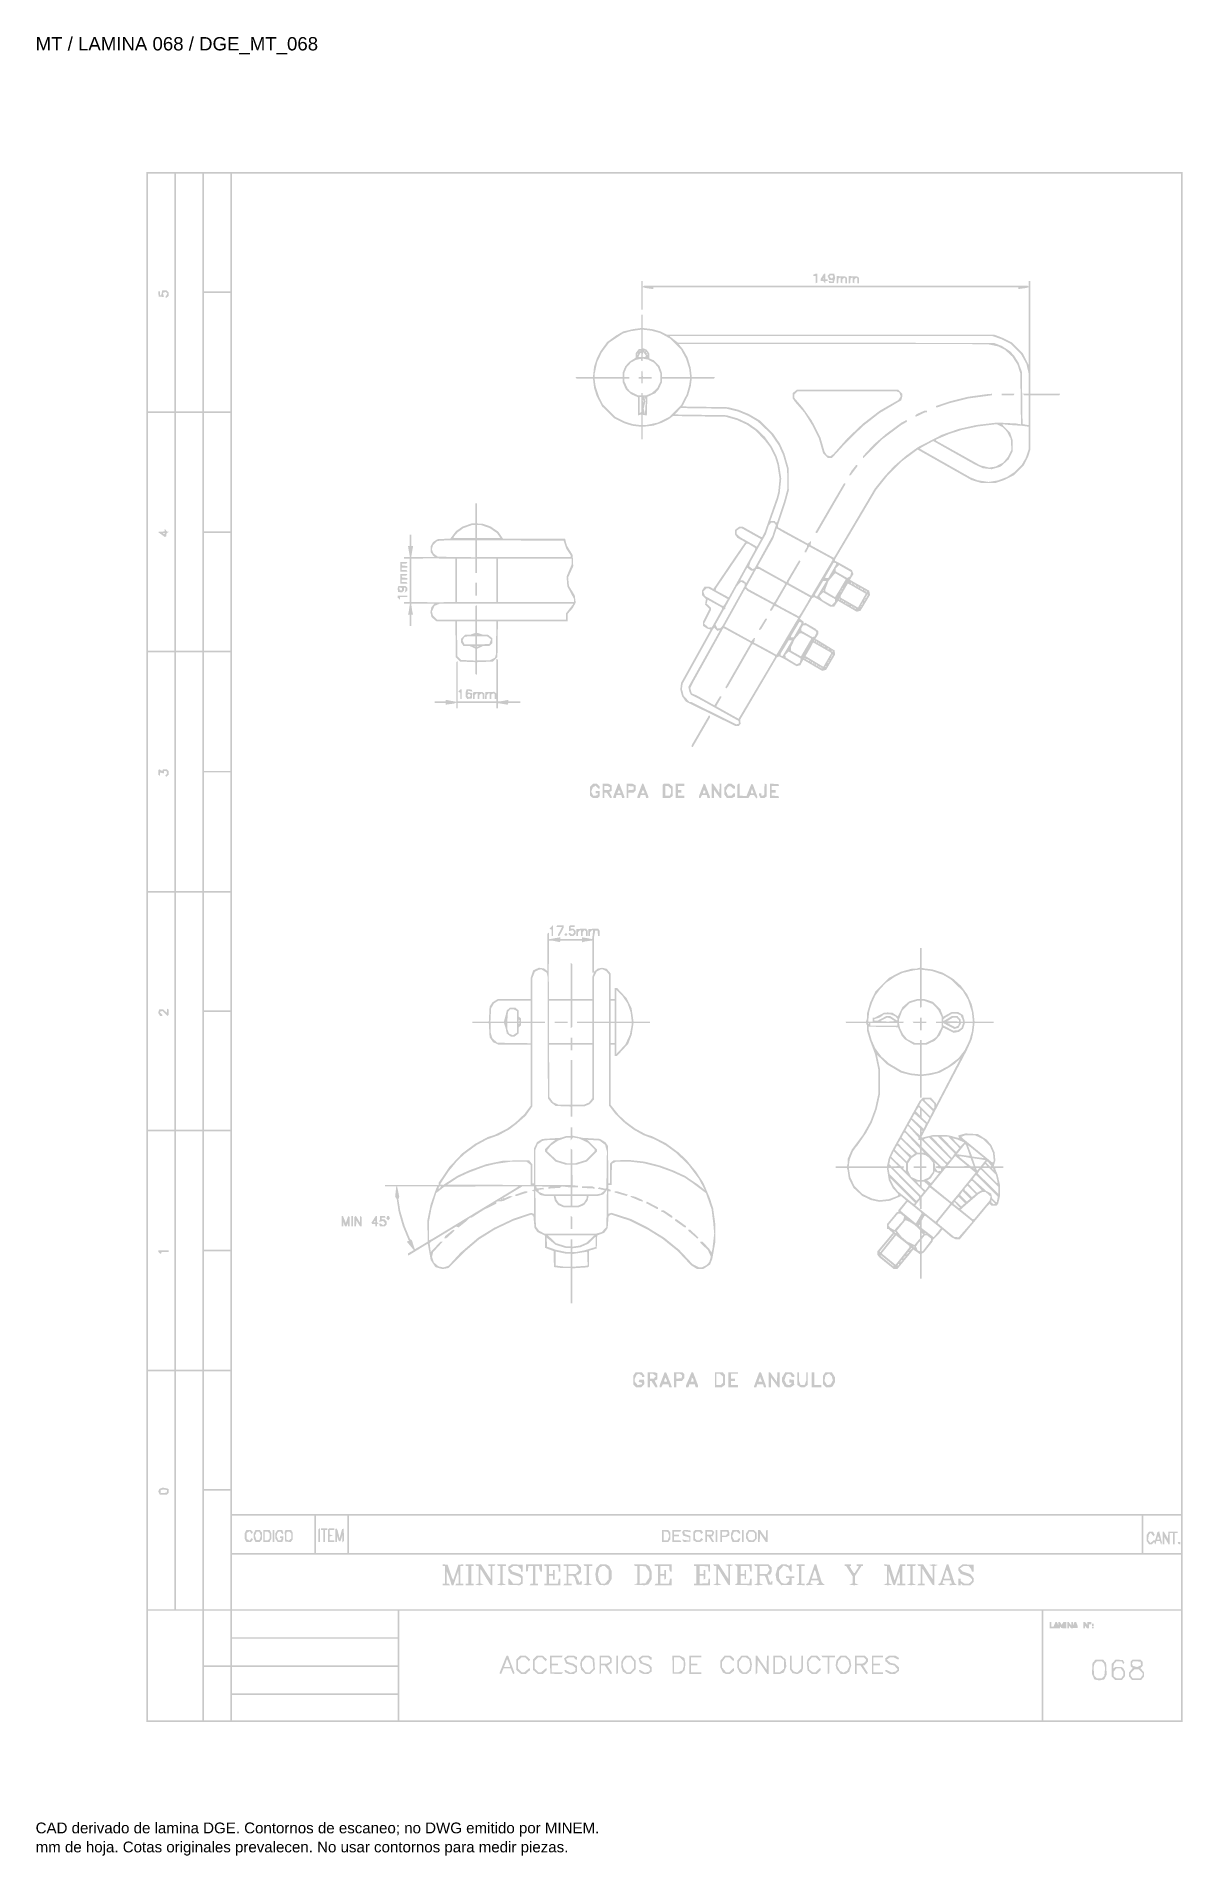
# Model space of a CAD drawing. Header units: millimetres. Extents: x 12 to 193, y 4 to 291.
import ezdxf

# ---------------------------------------------------------------- set-up
doc = ezdxf.new("R2010")
doc.units = ezdxf.units.MM
doc.layers.add('DGE_DATOS', color=7, linetype='Continuous', lineweight=0)
doc.layers.add('DGE_RELLENO', color=7, linetype='Continuous', lineweight=0)
doc.styles.add('DGE_ARIAL', font='arial.ttf')

msp = doc.modelspace()

# ---------------------------------------------------------------- texts
at = {"layer": 'DGE_DATOS', "style": 'DGE_ARIAL'}
for s, height, p in [('MT / LAMINA 068 / DGE_MT_068', 2.1, (12, 289.0389)), ('CAD derivado de lamina DGE. Contornos de escaneo; no DWG emitido por MINEM.', 1.7, (12, 8)), ('mm de hoja. Cotas originales prevalecen. No usar contornos para medir piezas.', 1.7, (12, 5))]:
    msp.add_text(s, height=height, dxfattribs=at).set_placement(p)

# ---------------------------------------------------------------- hatches: boundary and pattern name
at = {"layer": 'DGE_RELLENO'}
h = msp.add_hatch(color=7, dxfattribs=at)
h.paths.add_polyline_path([(29.4309, 147.7042), (29.4309, 25.534), (111.0839, 25.534), (192.7369, 25.534), (192.7369, 147.7042), (192.7369, 269.8744), (111.0839, 269.8744), (29.4309, 269.8744)], flags=0)
h.paths.add_polyline_path([(33.848, 250.88), (33.848, 232.138), (31.7656, 232.138), (29.6833, 232.138), (29.6833, 250.88), (29.6833, 269.622), (31.7656, 269.622), (33.848, 269.622)], flags=0)
h.paths.add_polyline_path([(38.265, 250.88), (38.265, 232.138), (36.1827, 232.138), (34.1004, 232.138), (34.1004, 250.88), (34.1004, 269.622), (36.1827, 269.622), (38.265, 269.622)], flags=0)
h.paths.add_polyline_path([(42.6821, 260.3457), (42.6821, 251.0693), (40.5998, 251.0693), (38.5174, 251.0693), (38.5174, 260.3457), (38.5174, 269.622), (40.5998, 269.622), (42.6821, 269.622)], flags=0)
h.paths.add_polyline_path([(192.4845, 163.9851), (192.4845, 58.3483), (117.7095, 58.3483), (42.9345, 58.3483), (42.9345, 163.9851), (42.9345, 269.622), (117.7095, 269.622), (192.4845, 269.622)], flags=0)
h.paths.add_polyline_path([(42.6821, 241.4774), (42.6821, 232.138), (40.5998, 232.138), (38.5174, 232.138), (38.5174, 241.4774), (38.5174, 250.8169), (40.5998, 250.8169), (42.6821, 250.8169)], flags=0)
h.paths.add_polyline_path([(33.848, 213.1435), (33.848, 194.4015), (31.7656, 194.4015), (29.6833, 194.4015), (29.6833, 213.1435), (29.6833, 231.8855), (31.7656, 231.8855), (33.848, 231.8855)], flags=0)
h.paths.add_polyline_path([(38.265, 213.1435), (38.265, 194.4015), (36.1827, 194.4015), (34.1004, 194.4015), (34.1004, 213.1435), (34.1004, 231.8855), (36.1827, 231.8855), (38.265, 231.8855)], flags=0)
h.paths.add_polyline_path([(42.6821, 222.5461), (42.6821, 213.2066), (40.5998, 213.2066), (38.5174, 213.2066), (38.5174, 222.5461), (38.5174, 231.8855), (40.5998, 231.8855), (42.6821, 231.8855)], flags=0)
h.paths.add_polyline_path([(42.6821, 203.6779), (42.6821, 194.4015), (40.5998, 194.4015), (38.5174, 194.4015), (38.5174, 203.6779), (38.5174, 212.9542), (40.5998, 212.9542), (42.6821, 212.9542)], flags=0)
h.paths.add_polyline_path([(33.848, 175.3439), (33.848, 156.5388), (31.7656, 156.5388), (29.6833, 156.5388), (29.6833, 175.3439), (29.6833, 194.1491), (31.7656, 194.1491), (33.848, 194.1491)], flags=0)
h.paths.add_polyline_path([(38.265, 175.3439), (38.265, 156.5388), (36.1827, 156.5388), (34.1004, 156.5388), (34.1004, 175.3439), (34.1004, 194.1491), (36.1827, 194.1491), (38.265, 194.1491)], flags=0)
h.paths.add_polyline_path([(42.6821, 184.8096), (42.6821, 175.4702), (40.5998, 175.4702), (38.5174, 175.4702), (38.5174, 184.8096), (38.5174, 194.1491), (40.5998, 194.1491), (42.6821, 194.1491)], flags=0)
h.paths.add_polyline_path([(42.6821, 165.8783), (42.6821, 156.5388), (40.5998, 156.5388), (38.5174, 156.5388), (38.5174, 165.8783), (38.5174, 175.2177), (40.5998, 175.2177), (42.6821, 175.2177)], flags=0)
h.paths.add_polyline_path([(33.848, 137.6075), (33.848, 118.9286), (31.7656, 118.9286), (29.6833, 118.9286), (29.6833, 137.6075), (29.6833, 156.2864), (31.7656, 156.2864), (33.848, 156.2864)], flags=0)
h.paths.add_polyline_path([(38.265, 137.6075), (38.265, 118.9286), (36.1827, 118.9286), (34.1004, 118.9286), (34.1004, 137.6075), (34.1004, 156.2864), (36.1827, 156.2864), (38.265, 156.2864)], flags=0)
h.paths.add_polyline_path([(42.6821, 147.01), (42.6821, 137.7337), (40.5998, 137.7337), (38.5174, 137.7337), (38.5174, 147.01), (38.5174, 156.2864), (40.5998, 156.2864), (42.6821, 156.2864)], flags=0)
h.paths.add_polyline_path([(42.6821, 128.2049), (42.6821, 118.9286), (40.5998, 118.9286), (38.5174, 118.9286), (38.5174, 128.2049), (38.5174, 137.4813), (40.5998, 137.4813), (42.6821, 137.4813)], flags=0)
h.paths.add_polyline_path([(33.848, 99.871), (33.848, 81.0659), (31.7656, 81.0659), (29.6833, 81.0659), (29.6833, 99.871), (29.6833, 118.6761), (31.7656, 118.6761), (33.848, 118.6761)], flags=0)
h.paths.add_polyline_path([(38.265, 99.871), (38.265, 81.0659), (36.1827, 81.0659), (34.1004, 81.0659), (34.1004, 99.871), (34.1004, 118.6761), (36.1827, 118.6761), (38.265, 118.6761)], flags=0)
h.paths.add_polyline_path([(42.6821, 109.3367), (42.6821, 99.9972), (40.5998, 99.9972), (38.5174, 99.9972), (38.5174, 109.3367), (38.5174, 118.6761), (40.5998, 118.6761), (42.6821, 118.6761)], flags=0)
h.paths.add_polyline_path([(42.6821, 90.4053), (42.6821, 81.0659), (40.5998, 81.0659), (38.5174, 81.0659), (38.5174, 90.4053), (38.5174, 99.7448), (40.5998, 99.7448), (42.6821, 99.7448)], flags=0)
h.paths.add_polyline_path([(33.848, 62.0714), (33.848, 43.3294), (31.7656, 43.3294), (29.6833, 43.3294), (29.6833, 62.0714), (29.6833, 80.8135), (31.7656, 80.8135), (33.848, 80.8135)], flags=0)
h.paths.add_polyline_path([(38.265, 62.0714), (38.265, 43.3294), (36.1827, 43.3294), (34.1004, 43.3294), (34.1004, 62.0714), (34.1004, 80.8135), (36.1827, 80.8135), (38.265, 80.8135)], flags=0)
h.paths.add_polyline_path([(42.6821, 71.5371), (42.6821, 62.2608), (40.5998, 62.2608), (38.5174, 62.2608), (38.5174, 71.5371), (38.5174, 80.8135), (40.5998, 80.8135), (42.6821, 80.8135)], flags=0)
h.paths.add_polyline_path([(42.6821, 52.6689), (42.6821, 43.3294), (40.5998, 43.3294), (38.5174, 43.3294), (38.5174, 52.6689), (38.5174, 62.0083), (40.5998, 62.0083), (42.6821, 62.0083)], flags=0)
h.paths.add_polyline_path([(55.9334, 55.13), (55.9334, 52.164), (49.434, 52.164), (42.9345, 52.164), (42.9345, 55.13), (42.9345, 58.0959), (49.434, 58.0959), (55.9334, 58.0959)], flags=0)
h.paths.add_polyline_path([(61.1077, 55.13), (61.1077, 52.164), (58.6467, 52.164), (56.1858, 52.164), (56.1858, 55.13), (56.1858, 58.0959), (58.6467, 58.0959), (61.1077, 58.0959)], flags=0)
h.paths.add_polyline_path([(186.3005, 55.13), (186.3005, 52.164), (123.8303, 52.164), (61.3601, 52.164), (61.3601, 55.13), (61.3601, 58.0959), (123.8303, 58.0959), (186.3005, 58.0959)], flags=0)
h.paths.add_polyline_path([(192.4845, 55.13), (192.4845, 52.164), (189.5187, 52.164), (186.5529, 52.164), (186.5529, 55.13), (186.5529, 58.0959), (189.5187, 58.0959), (192.4845, 58.0959)], flags=0)
h.paths.add_polyline_path([(192.4845, 47.6205), (192.4845, 43.3294), (117.7095, 43.3294), (42.9345, 43.3294), (42.9345, 47.6205), (42.9345, 51.9116), (117.7095, 51.9116), (192.4845, 51.9116)], flags=0)
h.paths.add_polyline_path([(38.265, 34.4317), (38.265, 25.7864), (33.9742, 25.7864), (29.6833, 25.7864), (29.6833, 34.4317), (29.6833, 43.077), (33.9742, 43.077), (38.265, 43.077)], flags=0)
h.paths.add_polyline_path([(42.6821, 38.7859), (42.6821, 34.4948), (40.5998, 34.4948), (38.5174, 34.4948), (38.5174, 38.7859), (38.5174, 43.077), (40.5998, 43.077), (42.6821, 43.077)], flags=0)
h.paths.add_polyline_path([(69.0584, 40.9946), (69.0584, 38.9121), (55.9965, 38.9121), (42.9345, 38.9121), (42.9345, 40.9946), (42.9345, 43.077), (55.9965, 43.077), (69.0584, 43.077)], flags=0)
h.paths.add_polyline_path([(170.5252, 34.4317), (170.5252, 25.7864), (119.918, 25.7864), (69.3109, 25.7864), (69.3109, 34.4317), (69.3109, 43.077), (119.918, 43.077), (170.5252, 43.077)], flags=0)
h.paths.add_polyline_path([(192.4845, 34.4317), (192.4845, 25.7864), (181.631, 25.7864), (170.7776, 25.7864), (170.7776, 34.4317), (170.7776, 43.077), (181.631, 43.077), (192.4845, 43.077)], flags=0)
h.paths.add_polyline_path([(69.0584, 36.5772), (69.0584, 34.4948), (55.9965, 34.4948), (42.9345, 34.4948), (42.9345, 36.5772), (42.9345, 38.6597), (55.9965, 38.6597), (69.0584, 38.6597)], flags=0)
h.paths.add_polyline_path([(42.6821, 30.0144), (42.6821, 25.7864), (40.5998, 25.7864), (38.5174, 25.7864), (38.5174, 30.0144), (38.5174, 34.2424), (40.5998, 34.2424), (42.6821, 34.2424)], flags=0)
h.paths.add_polyline_path([(69.0584, 32.1599), (69.0584, 30.0775), (55.9965, 30.0775), (42.9345, 30.0775), (42.9345, 32.1599), (42.9345, 34.2424), (55.9965, 34.2424), (69.0584, 34.2424)], flags=0)
h.paths.add_polyline_path([(69.0584, 27.8057), (69.0584, 25.7864), (55.9965, 25.7864), (42.9345, 25.7864), (42.9345, 27.8057), (42.9345, 29.8251), (55.9965, 29.8251), (69.0584, 29.8251)], flags=0)
h.paths.add_polyline_path([(31.8729, 250.8169), (31.7972, 250.4383), (31.6867, 250.4383), (31.5763, 250.4383), (31.5763, 250.7538), (31.5763, 251.0693), (31.4421, 251.0693), (31.3079, 251.0693), (31.3475, 250.6591), (31.387, 250.2489), (31.8017, 250.2091), (32.2163, 250.1692), (32.1353, 250.4919), (32.0543, 250.8145), (32.2655, 250.8956), (32.4767, 250.9766), (32.6228, 250.8305), (32.7689, 250.6844), (32.6056, 250.4228), (32.4422, 250.1613), (32.511, 250.0925), (32.5798, 250.0237), (32.7722, 250.1833), (32.9645, 250.343), (32.9645, 250.6178), (32.9645, 250.8926), (32.8131, 251.0441), (32.6617, 251.1955), (32.3051, 251.1955), (31.9486, 251.1955)], flags=0)
h.paths.add_polyline_path([(134.7153, 253.7623), (134.5575, 253.6987), (134.5575, 253.583), (134.5575, 253.4673), (134.7468, 253.4673), (134.9361, 253.4673), (134.9361, 252.8919), (134.9361, 252.3165), (135.0623, 252.3945), (135.1885, 252.4725), (135.1885, 253.1592), (135.1885, 253.8459), (135.0308, 253.8359), (134.873, 253.826)], flags=0)
h.paths.add_polyline_path([(135.956, 253.4208), (135.6933, 252.9957), (135.6933, 252.8529), (135.6933, 252.71), (135.9003, 252.71), (136.1072, 252.71), (136.2749, 252.4892), (136.4425, 252.2683), (136.4466, 252.4892), (136.4506, 252.71), (136.6399, 252.71), (136.8292, 252.71), (136.8292, 252.8362), (136.8292, 252.9624), (136.6399, 252.9624), (136.4506, 252.9624), (136.4506, 253.4042), (136.4506, 253.8459), (136.3347, 253.8459), (136.2187, 253.8459)], flags=0)
h.paths.add_polyline_path([(136.1982, 253.0255), (136.1982, 252.9624), (136.1351, 252.9624), (136.072, 252.9624), (136.072, 253.0255), (136.072, 253.0886), (136.1351, 253.0886), (136.1982, 253.0886)], flags=0)
h.paths.add_polyline_path([(136.9523, 253.6528), (136.7921, 253.4598), (136.9341, 253.148), (137.0762, 252.8362), (137.3313, 252.8362), (137.5864, 252.8362), (137.5864, 252.6963), (137.5864, 252.5564), (137.2585, 252.6387), (136.9307, 252.721), (136.9851, 252.5578), (137.0395, 252.3945), (137.4029, 252.3945), (137.7662, 252.3945), (137.8814, 252.7962), (137.9966, 253.1978), (137.9153, 253.5219), (137.834, 253.8459), (137.4732, 253.8459), (137.1125, 253.8459)], flags=0)
h.paths.add_polyline_path([(137.6337, 253.4928), (137.6959, 253.3921), (137.5877, 253.2169), (137.4794, 253.0418), (137.2819, 253.2057), (137.0844, 253.3697), (137.1535, 253.4816), (137.2227, 253.5935), (137.3971, 253.5935), (137.5715, 253.5935)], flags=0)
h.paths.add_polyline_path([(138.2174, 252.8993), (138.2174, 252.3314), (138.3356, 252.3314), (138.4538, 252.3314), (138.4934, 252.7318), (138.5329, 253.1323), (138.6907, 253.1841), (138.8484, 253.2359), (138.8484, 252.8542), (138.8484, 252.4725), (138.9746, 252.3945), (139.1008, 252.3165), (139.1008, 252.624), (139.1008, 252.9315), (139.2702, 253.0721), (139.4395, 253.2127), (139.5226, 253.1296), (139.6056, 253.0466), (139.6056, 252.689), (139.6056, 252.3314), (139.7318, 252.3314), (139.858, 252.3314), (139.858, 252.7577), (139.858, 253.1839), (139.7003, 253.3035), (139.5425, 253.4231), (138.88, 253.4452), (138.2174, 253.4673)], flags=0)
h.paths.add_polyline_path([(140.1104, 252.8993), (140.1104, 252.3314), (140.2286, 252.3314), (140.3468, 252.3314), (140.3864, 252.7318), (140.4259, 253.1323), (140.5837, 253.1841), (140.7414, 253.2359), (140.7414, 252.8542), (140.7414, 252.4725), (140.8677, 252.3945), (140.9939, 252.3165), (140.9939, 252.624), (140.9939, 252.9315), (141.1632, 253.0721), (141.3326, 253.2127), (141.4156, 253.1296), (141.4987, 253.0466), (141.4987, 252.689), (141.4987, 252.3314), (141.6249, 252.3314), (141.7511, 252.3314), (141.7511, 252.7577), (141.7511, 253.1839), (141.5933, 253.3035), (141.4356, 253.4231), (140.773, 253.4452), (140.1104, 253.4673)], flags=0)
h.paths.add_polyline_path([(107.424, 250.4383), (107.424, 248.1665), (107.5502, 248.1665), (107.6764, 248.1665), (107.6764, 249.9419), (107.6764, 251.7174), (107.8973, 251.6529), (108.1181, 251.5885), (108.7176, 251.5039), (109.317, 251.4193), (109.317, 251.5598), (109.317, 251.7003), (138.0912, 251.7003), (166.8654, 251.7003), (166.8654, 251.5598), (166.8654, 251.4193), (167.4648, 251.5039), (168.0643, 251.5885), (168.2851, 251.6529), (168.506, 251.7174), (168.506, 245.5708), (168.506, 239.4242), (168.0528, 240.33), (167.5997, 241.2359), (166.7434, 242.1042), (165.8871, 242.9724), (165.1247, 243.3574), (164.3622, 243.7423), (163.6892, 243.9981), (163.0162, 244.2539), (137.2343, 244.254), (111.4524, 244.254), (110.9804, 244.4948), (110.5084, 244.7357), (109.818, 244.9269), (109.1277, 245.1182), (108.4021, 245.2), (107.6764, 245.2819), (107.6764, 246.3455), (107.6764, 247.4092), (107.5502, 247.4092), (107.424, 247.4092), (107.424, 246.3442), (107.424, 245.2792), (106.8245, 245.2022), (106.2251, 245.1253), (105.4048, 244.934), (104.5844, 244.7427), (104.0165, 244.4167), (103.4486, 244.0907), (102.7471, 243.5802), (102.0456, 243.0698), (101.5326, 242.3683), (101.0195, 241.6667), (100.7356, 241.1049), (100.4517, 240.543), (100.2264, 239.888), (100.0011, 239.2331), (99.9118, 238.399), (99.8224, 237.5649), (98.4415, 237.5649), (97.0605, 237.5649), (97.1385, 237.4387), (97.2165, 237.3125), (98.5196, 237.3125), (99.8228, 237.3125), (99.9074, 236.5868), (99.992, 235.8611), (100.1899, 235.2301), (100.3877, 234.599), (100.8224, 233.7608), (101.257, 232.9225), (102.2266, 231.9796), (103.1962, 231.0367), (103.9534, 230.6583), (104.7106, 230.28), (105.3417, 230.08), (105.9727, 229.8801), (106.6983, 229.7955), (107.424, 229.7109), (107.424, 228.7158), (107.424, 227.7207), (107.5502, 227.7207), (107.6764, 227.7207), (107.6764, 228.7156), (107.6764, 229.7106), (108.5104, 229.7999), (109.3444, 229.8892), (109.9994, 230.1146), (110.6543, 230.3399), (111.2123, 230.6246), (111.7702, 230.9092), (112.1066, 231.1579), (112.4429, 231.4066), (116.5906, 231.3461), (120.7384, 231.2857), (121.6218, 231.0322), (122.5052, 230.7787), (123.2624, 230.4281), (124.0196, 230.0775), (124.7137, 229.6045), (125.4078, 229.1314), (126.1755, 228.3314), (126.9433, 227.5313), (127.3266, 227.0265), (127.71, 226.5217), (128.1172, 225.7122), (128.5243, 224.9027), (128.7043, 224.3239), (128.8843, 223.7451), (129.0533, 222.6442), (129.2223, 221.5434), (129.1174, 220.4987), (129.0125, 219.454), (128.8989, 219.0122), (128.7853, 218.5705), (127.8243, 215.8232), (126.8633, 213.0758), (126.6687, 212.6995), (126.4741, 212.3232), (126.4144, 212.3232), (126.3548, 212.3232), (124.8888, 213.1435), (123.4228, 213.9639), (123.1388, 213.9639), (122.8547, 213.9639), (122.5222, 213.7023), (122.1897, 213.4407), (122.1897, 213.0993), (122.1897, 212.758), (122.3816, 212.4839), (122.5736, 212.2098), (123.1981, 211.8699), (123.8226, 211.53), (122.7729, 210.0019), (121.7233, 208.4738), (120.2653, 206.3171), (118.8073, 204.1604), (118.5108, 204.3248), (118.2143, 204.4893), (117.8071, 204.4937), (117.3998, 204.4982), (117.1918, 204.1808), (116.9838, 203.8633), (116.9838, 203.5415), (116.9838, 203.2198), (117.3016, 202.8809), (117.6193, 202.542), (117.5542, 202.1234), (117.4891, 201.7048), (117.8292, 201.3498), (118.1693, 200.9948), (117.6554, 199.9727), (117.1416, 198.9506), (117.1416, 198.6468), (117.1416, 198.343), (117.4777, 198.1227), (117.8139, 197.9025), (118.0892, 197.8243), (118.3645, 197.746), (116.034, 193.551), (113.7034, 189.356), (113.6427, 188.8169), (113.5819, 188.2777), (113.7208, 187.7617), (113.8598, 187.2457), (114.144, 186.8352), (114.4282, 186.4248), (114.7437, 186.2574), (115.0592, 186.09), (118.6699, 184.3139), (122.2806, 182.5379), (122.5352, 182.5379), (122.7898, 182.5379), (122.9414, 182.7205), (123.0929, 182.9031), (123.0525, 183.2115), (123.0121, 183.5199), (125.9137, 188.4483), (128.8153, 193.3767), (128.981, 193.4465), (129.1468, 193.5162), (129.612, 193.2827), (130.0773, 193.0492), (130.9891, 192.5119), (131.9009, 191.9746), (132.1981, 192.0492), (132.4953, 192.1238), (132.7261, 192.5523), (132.9568, 192.9807), (134.4474, 192.1101), (135.9379, 191.2395), (136.2527, 191.3185), (136.5675, 191.3975), (137.2728, 192.6024), (137.9782, 193.8072), (137.9401, 194.135), (137.9019, 194.4627), (136.5137, 195.3124), (135.1254, 196.162), (134.9992, 196.2103), (134.873, 196.2587), (135.0939, 196.6432), (135.3147, 197.0277), (135.3147, 197.2727), (135.3147, 197.5176), (135.0939, 197.7085), (134.873, 197.8995), (134.0748, 198.3607), (133.2765, 198.822), (133.1598, 198.7498), (133.0431, 198.6777), (133.0431, 198.8247), (133.0431, 198.9718), (132.7374, 199.2123), (132.4316, 199.4528), (133.3999, 201.09), (134.3682, 202.7271), (134.534, 202.7914), (134.6997, 202.8557), (135.0388, 202.6638), (135.3778, 202.4718), (136.3036, 201.9074), (137.2293, 201.343), (137.5254, 201.343), (137.8216, 201.343), (138.1048, 201.7532), (138.3881, 202.1633), (138.4236, 202.2106), (138.4591, 202.2578), (139.9204, 201.4092), (141.3816, 200.5607), (141.684, 200.6366), (141.9863, 200.7124), (142.738, 201.9567), (143.4896, 203.201), (143.4253, 203.5372), (143.3611, 203.8734), (142.0197, 204.6264), (140.6783, 205.3794), (140.5024, 205.4939), (140.3264, 205.6084), (140.599, 206.0495), (140.8716, 206.4907), (140.7526, 206.8036), (140.6337, 207.1166), (139.7726, 207.6044), (138.9115, 208.0921), (138.4383, 208.3385), (137.965, 208.5848), (137.965, 208.6944), (137.965, 208.804), (141.2147, 214.2954), (144.4644, 219.7868), (145.3416, 220.8825), (146.2188, 221.9781), (147.3609, 223.1237), (148.5029, 224.2693), (149.751, 225.1939), (150.9992, 226.1186), (151.2024, 225.9952), (151.4056, 225.8719), (155.444, 223.5895), (159.4825, 221.3071), (160.2397, 221.0826), (160.9969, 220.8581), (162.1328, 220.8569), (163.2686, 220.8556), (163.9627, 221.0874), (164.6568, 221.3191), (165.3909, 221.6862), (166.1249, 222.0534), (166.9301, 222.8586), (167.7354, 223.6639), (168.0693, 224.323), (168.4033, 224.9821), (168.5795, 225.5625), (168.7557, 226.143), (168.757, 230.4026), (168.7584, 234.6621), (171.0226, 234.6621), (173.2868, 234.6621), (173.3648, 234.7883), (173.4428, 234.9146), (171.1006, 234.9146), (168.7584, 234.9146), (168.7584, 243.8123), (168.7584, 252.71), (168.6322, 252.71), (168.506, 252.71), (168.506, 252.2608), (168.506, 251.8117), (168.3889, 251.884), (168.2718, 251.9564), (138.0912, 251.9564), (107.9106, 251.9564), (107.7935, 251.884), (107.6764, 251.8117), (107.6764, 252.2608), (107.6764, 252.71), (107.5502, 252.71), (107.424, 252.71)], flags=0)
h.paths.add_polyline_path([(107.424, 243.4968), (107.424, 241.9823), (107.2439, 241.9823), (107.0637, 241.9823), (106.8021, 241.6497), (106.5406, 241.3172), (106.5406, 240.9571), (106.5406, 240.5971), (106.0673, 240.2943), (105.5941, 239.9915), (105.2537, 239.6301), (104.9133, 239.2688), (104.7173, 238.7995), (104.5213, 238.3303), (104.5213, 237.9476), (104.5213, 237.5649), (102.3128, 237.5649), (100.1043, 237.5649), (100.1064, 237.8489), (100.1086, 238.1329), (100.2934, 239.0053), (100.4783, 239.8777), (100.8415, 240.646), (101.2047, 241.4143), (101.7782, 242.1871), (102.3517, 242.9598), (103.4385, 243.683), (104.5253, 244.4061), (105.1228, 244.5885), (105.7203, 244.771), (106.4144, 244.8757), (107.1085, 244.9805), (107.2662, 244.9959), (107.424, 245.0113)], flags=0)
h.paths.add_polyline_path([(109.6956, 244.6751), (110.3898, 244.4864), (111.2101, 244.0342), (112.0304, 243.5819), (112.8601, 242.7424), (113.6899, 241.9028), (114.0833, 241.1764), (114.4766, 240.45), (114.7256, 239.6701), (114.9746, 238.8901), (115.0528, 238.2275), (115.131, 237.5649), (112.9182, 237.5649), (110.7053, 237.5649), (110.7053, 237.8646), (110.7053, 238.1643), (110.5105, 238.7165), (110.3158, 239.2688), (109.8616, 239.7342), (109.4074, 240.1995), (109.0467, 240.349), (108.686, 240.4984), (108.686, 240.8967), (108.686, 241.295), (108.484, 241.5835), (108.2819, 241.872), (107.9792, 241.9871), (107.6764, 242.1022), (107.6764, 243.5611), (107.6764, 245.02), (108.339, 244.9419), (109.0015, 244.8638)], flags=0)
h.paths.add_polyline_path([(163.4703, 243.7666), (164.1531, 243.5317), (164.9098, 243.1486), (165.6664, 242.7656), (166.4666, 241.9638), (167.2668, 241.1619), (167.6918, 240.4019), (168.1169, 239.642), (168.3096, 238.8243), (168.5023, 238.0067), (168.5041, 236.4606), (168.506, 234.9146), (168.0568, 234.9146), (167.6077, 234.9146), (167.6857, 234.7883), (167.7637, 234.6621), (168.1348, 234.6621), (168.506, 234.6621), (168.506, 232.3273), (168.506, 229.9924), (168.3956, 229.9924), (168.2851, 229.9924), (167.9023, 230.069), (167.5194, 230.1456), (167.4664, 234.2654), (167.4134, 238.3853), (167.1524, 239.0929), (166.8914, 239.8004), (166.5477, 240.3549), (166.2039, 240.9095), (165.8721, 241.2696), (165.5402, 241.6298), (164.9092, 242.0362), (164.2782, 242.4426), (163.6472, 242.6857), (163.0162, 242.9288), (138.1021, 242.9625), (113.1881, 242.9962), (112.5777, 243.4617), (111.9673, 243.9273), (111.9673, 243.9644), (111.9673, 244.0016), (137.3773, 244.0016), (162.7874, 244.0016)], flags=0)
h.paths.add_polyline_path([(162.8451, 242.5574), (163.6835, 242.3797), (164.2143, 242.1089), (164.745, 241.8381), (165.3202, 241.3107), (165.8953, 240.7833), (166.3048, 240.1463), (166.7142, 239.5092), (166.9379, 238.8211), (167.1616, 238.1329), (167.2136, 234.1134), (167.2656, 230.0938), (166.9077, 230.1616), (166.5499, 230.2294), (165.0354, 230.3073), (163.521, 230.3851), (161.8777, 230.191), (160.2345, 229.9968), (158.8489, 229.6881), (157.4633, 229.3795), (156.1381, 228.9191), (154.813, 228.4587), (152.9085, 227.4746), (151.004, 226.4906), (150.069, 225.8121), (149.1339, 225.1335), (148.1874, 224.3126), (147.2409, 223.4917), (146.5384, 222.7349), (145.8359, 221.9781), (145.0419, 220.9934), (144.248, 220.0086), (141.0268, 214.5567), (137.8056, 209.1048), (137.7877, 209.0809), (137.7698, 209.0569), (135.9428, 210.0533), (134.1158, 211.0496), (134.1605, 211.4023), (134.2052, 211.7551), (133.9474, 211.5217), (133.6895, 211.2883), (131.3471, 212.5747), (129.0046, 213.8612), (129.0046, 214.0755), (129.0046, 214.2899), (129.5761, 215.9885), (130.1477, 217.687), (130.4178, 218.6967), (130.688, 219.7064), (130.683, 221.4102), (130.6779, 223.114), (130.339, 224.2999), (130, 225.4858), (129.6429, 226.2735), (129.2858, 227.0611), (128.7633, 227.8305), (128.2409, 228.5998), (127.1759, 229.6577), (126.1109, 230.7156), (125.2546, 231.2166), (124.3982, 231.7176), (123.5779, 232.0535), (122.7576, 232.3894), (121.9373, 232.595), (121.117, 232.8006), (117.5116, 232.8604), (113.9063, 232.9202), (114.3752, 233.8227), (114.8441, 234.7252), (115.0427, 235.4194), (115.2414, 236.1135), (115.3158, 236.713), (115.3902, 237.3125), (117.1419, 237.3125), (118.8935, 237.3125), (118.9715, 237.4387), (119.0495, 237.5649), (117.2212, 237.5649), (115.3929, 237.5649), (115.3089, 238.2906), (115.2249, 239.0163), (114.9824, 239.8247), (114.7399, 240.6331), (114.3516, 241.3118), (113.9633, 241.9905), (113.6482, 242.365), (113.3331, 242.7395), (137.6698, 242.7373), (162.0066, 242.7351)], flags=0)
h.paths.add_polyline_path([(107.2978, 241.6667), (107.2978, 241.6036), (107.2347, 241.6036), (107.1716, 241.6036), (107.1716, 241.6667), (107.1716, 241.7298), (107.2347, 241.7298), (107.2978, 241.7298)], flags=0)
h.paths.add_polyline_path([(108.055, 241.6667), (108.055, 241.6036), (107.9919, 241.6036), (107.9288, 241.6036), (107.9288, 241.6667), (107.9288, 241.7298), (107.9919, 241.7298), (108.055, 241.7298)], flags=0)
h.paths.add_polyline_path([(108.11, 240.8332), (108.0401, 240.7202), (107.8583, 240.7202), (107.6764, 240.7202), (107.6806, 241.1303), (107.6848, 241.5405), (107.9323, 241.2434), (108.1799, 240.9463)], flags=0)
h.paths.add_polyline_path([(108.3074, 241.4143), (108.3074, 241.3512), (108.2443, 241.3512), (108.1812, 241.3512), (108.1812, 241.4143), (108.1812, 241.4774), (108.2443, 241.4774), (108.3074, 241.4774)], flags=0)
h.paths.add_polyline_path([(107.424, 241.0357), (107.424, 240.7202), (107.2347, 240.7202), (107.0454, 240.7202), (107.0454, 240.7916), (107.0454, 240.863), (107.176, 241.1071), (107.3067, 241.3512), (107.3653, 241.3512), (107.424, 241.3512)], flags=0)
h.paths.add_polyline_path([(106.9192, 241.1619), (106.9192, 241.0988), (106.8561, 241.0988), (106.793, 241.0988), (106.793, 241.1619), (106.793, 241.225), (106.8561, 241.225), (106.9192, 241.225)], flags=0)
h.paths.add_polyline_path([(108.4336, 241.1619), (108.4336, 241.0988), (108.3705, 241.0988), (108.3074, 241.0988), (108.3074, 241.1619), (108.3074, 241.225), (108.3705, 241.225), (108.4336, 241.225)], flags=0)
h.paths.add_polyline_path([(107.5595, 240.0891), (107.6764, 240.0891), (107.6764, 240.2753), (107.6764, 240.4614), (108.0866, 240.3833), (108.4967, 240.3051), (108.9384, 240.0825), (109.3801, 239.8598), (109.7083, 239.5012), (110.0365, 239.1426), (110.2447, 238.6036), (110.4529, 238.0647), (110.4501, 237.4677), (110.4473, 236.8708), (110.2131, 236.366), (109.9789, 235.8611), (109.5533, 235.4573), (109.1277, 235.0536), (108.6585, 234.8579), (108.1893, 234.6621), (107.9329, 234.6621), (107.6764, 234.6621), (107.6764, 234.8515), (107.6764, 235.0408), (107.5502, 235.0408), (107.424, 235.0408), (107.424, 234.8515), (107.424, 234.6621), (107.1674, 234.6621), (106.9108, 234.6621), (106.3155, 234.964), (105.7203, 235.2659), (105.5063, 235.5027), (105.2924, 235.7395), (105.0359, 236.3051), (104.7793, 236.8708), (104.7765, 237.0917), (104.7737, 237.3125), (105.1524, 237.3125), (105.531, 237.3125), (105.531, 237.4387), (105.531, 237.5649), (105.1524, 237.5649), (104.7737, 237.5649), (104.7737, 237.8845), (104.7737, 238.2041), (104.9697, 238.6733), (105.1657, 239.1426), (105.5061, 239.5009), (105.8465, 239.8592), (106.2251, 240.0584), (106.6037, 240.2576), (106.9823, 240.338), (107.3609, 240.4185), (107.4017, 240.2538), (107.4425, 240.0891)], flags=0)
h.paths.add_polyline_path([(104.5213, 237.0075), (104.5213, 236.7024), (104.7576, 236.1513), (104.9938, 235.6002), (105.4396, 235.2087), (105.8854, 234.8173), (106.4023, 234.5892), (106.9192, 234.3611), (106.9192, 232.9255), (106.9192, 231.4899), (107.1716, 231.57), (107.424, 231.6501), (107.424, 230.8094), (107.424, 229.9687), (106.7614, 230.0523), (106.0989, 230.1358), (105.4679, 230.3341), (104.8368, 230.5324), (104.0921, 230.9049), (103.3473, 231.2774), (102.369, 232.2558), (101.3906, 233.2342), (101.0805, 233.8535), (100.7703, 234.4728), (100.507, 235.2932), (100.2436, 236.1135), (100.1596, 236.713), (100.0756, 237.3125), (102.2985, 237.3125), (104.5213, 237.3125)], flags=0)
h.paths.add_polyline_path([(115.0497, 236.7761), (114.9742, 236.2398), (114.7853, 235.5531), (114.5965, 234.8665), (114.1642, 234.008), (113.7319, 233.1494), (112.7961, 232.2136), (111.8603, 231.2778), (110.9357, 230.8228), (110.0111, 230.3678), (109.1277, 230.1823), (108.2443, 229.9968), (107.9604, 229.9946), (107.6764, 229.9924), (107.6764, 230.7953), (107.6764, 231.5981), (107.9919, 231.5378), (108.3074, 231.4775), (108.3354, 232.3441), (108.3635, 233.2107), (108.3692, 233.814), (108.3749, 234.4172), (109.0037, 234.7123), (109.6325, 235.0074), (109.9087, 235.308), (110.1848, 235.6087), (110.4423, 236.1766), (110.6997, 236.7446), (110.7025, 237.0286), (110.7053, 237.3125), (112.9153, 237.3125), (115.1253, 237.3125)], flags=0)
h.paths.add_polyline_path([(107.424, 233.2182), (107.424, 232.0267), (107.2978, 231.9486), (107.1716, 231.8706), (107.1716, 233.1402), (107.1716, 234.4097), (107.2978, 234.4097), (107.424, 234.4097)], flags=0)
h.paths.add_polyline_path([(108.0826, 232.8235), (108.009, 231.6962), (107.9138, 232.138), (107.8186, 232.5797), (107.9422, 233.1375), (108.0657, 233.6953), (107.9966, 234.084), (107.9276, 234.4728), (108.0418, 234.2118), (108.1561, 233.9507)], flags=0)
h.paths.add_polyline_path([(107.7626, 233.6288), (107.6963, 233.4632), (107.6864, 233.7051), (107.6764, 233.947), (107.7526, 233.8707), (107.8289, 233.7945)], flags=0)
h.paths.add_polyline_path([(121.748, 232.3443), (122.6314, 232.1281), (123.4517, 231.7889), (124.272, 231.4498), (125.0171, 231.0103), (125.7622, 230.5708), (126.7974, 229.5909), (127.8325, 228.611), (128.4727, 227.6849), (129.1128, 226.7589), (129.4442, 226.0096), (129.7755, 225.2603), (130.0993, 224.1241), (130.4231, 222.9878), (130.4284, 221.4102), (130.4337, 219.8326), (130.218, 219.0122), (130.0023, 218.1919), (129.4303, 216.4577), (128.8583, 214.7236), (128.7509, 214.6572), (128.6435, 214.5908), (128.5642, 214.7191), (128.4849, 214.8473), (128.1312, 214.8473), (127.7775, 214.8473), (128.3935, 216.5827), (129.0095, 218.3181), (129.1367, 218.8229), (129.2639, 219.3278), (129.3782, 220.4468), (129.4925, 221.5658), (129.3143, 222.7186), (129.1361, 223.8713), (128.9564, 224.4501), (128.7767, 225.0289), (128.3689, 225.8384), (127.961, 226.6479), (127.4187, 227.4051), (126.8764, 228.1624), (126.2683, 228.7405), (125.6603, 229.3187), (124.967, 229.8036), (124.2738, 230.2885), (123.4526, 230.6636), (122.6314, 231.0387), (121.748, 231.2897), (120.8646, 231.5408), (116.7806, 231.5989), (112.6965, 231.657), (113.1838, 232.1594), (113.671, 232.6618), (117.2678, 232.6112), (120.8646, 232.5606)], flags=0)
h.paths.add_polyline_path([(163.9362, 229.8778), (164.4044, 229.6369), (164.7402, 229.2783), (165.0759, 228.9196), (165.3688, 228.3517), (165.6617, 227.7838), (165.7096, 226.9374), (165.7574, 226.091), (165.4944, 225.5491), (165.2313, 225.0072), (164.8366, 224.5295), (164.442, 224.0519), (163.8342, 223.7439), (163.2263, 223.4359), (162.7401, 223.3581), (162.2538, 223.2803), (161.5345, 223.4682), (160.8152, 223.656), (157.3455, 225.5937), (153.8759, 227.5313), (153.8712, 227.6048), (153.8665, 227.6784), (154.9077, 228.1253), (155.9488, 228.5722), (156.9585, 228.8999), (157.9681, 229.2275), (159.2201, 229.4953), (160.4721, 229.7631), (161.8073, 229.9255), (163.1424, 230.0879), (163.3052, 230.1033), (163.4679, 230.1186)], flags=0)
h.paths.add_polyline_path([(166.4868, 229.9292), (167.5595, 229.857), (168.0327, 229.7824), (168.506, 229.7077), (168.506, 227.9767), (168.506, 226.2457), (168.253, 225.5103), (168, 224.7749), (167.6964, 224.26), (167.3927, 223.7451), (166.8449, 223.1771), (166.2971, 222.6092), (165.6795, 222.2012), (165.062, 221.7933), (164.3546, 221.5275), (163.6472, 221.2618), (162.8995, 221.1404), (162.1518, 221.019), (161.2954, 221.1518), (160.4391, 221.2847), (159.8802, 221.5052), (159.3212, 221.7257), (155.3302, 223.9896), (151.3392, 226.2534), (151.4355, 226.341), (151.5318, 226.4287), (152.4849, 226.9462), (153.438, 227.4637), (156.7127, 225.6177), (159.9873, 223.7716), (160.6195, 223.4791), (161.2516, 223.1865), (161.9555, 223.1038), (162.6594, 223.021), (163.3598, 223.2246), (164.0602, 223.4282), (164.6956, 223.9996), (165.3311, 224.571), (165.6565, 225.2241), (165.9819, 225.8771), (165.9819, 226.7133), (165.9819, 227.5495), (165.7729, 228.1629), (165.5639, 228.7764), (164.9127, 229.4488), (164.2615, 230.1212), (164.8377, 230.0612), (165.414, 230.0013)], flags=0)
h.paths.add_polyline_path([(128.4961, 214.4101), (128.6495, 214.2252), (128.3727, 213.3688), (128.0959, 212.5125), (126.6921, 209.9594), (125.2882, 207.4063), (125.1334, 207.3469), (124.9785, 207.2875), (124.7003, 207.5127), (124.4221, 207.738), (124.5595, 208.132), (124.6968, 208.526), (125.8926, 210.6725), (127.0883, 212.819), (127.3055, 213.4861), (127.5226, 214.1532), (127.7153, 214.3741), (127.9079, 214.5949), (128.1253, 214.5949), (128.3427, 214.5949)], flags=0)
h.paths.add_polyline_path([(124.7799, 212.8584), (126.2973, 212.0076), (125.9745, 211.4146), (125.6517, 210.8215), (124.3595, 211.5521), (123.0672, 212.2827), (122.7547, 212.5545), (122.4421, 212.8263), (122.4421, 213.0724), (122.4421, 213.3185), (122.7226, 213.515), (123.0031, 213.7115), (123.1327, 213.7103), (123.2624, 213.7091)], flags=0)
h.paths.add_polyline_path([(131.6233, 212.0837), (133.5479, 211.0414), (133.5434, 210.8935), (133.539, 210.7456), (133.3586, 210.43), (133.1782, 210.1145), (133.1738, 210.0198), (133.1693, 209.9252), (133.2923, 209.9252), (133.4152, 209.9252), (133.6238, 210.3354), (133.8324, 210.7456), (133.8701, 210.7888), (133.9078, 210.832), (135.683, 209.8633), (137.4582, 208.8947), (137.5144, 208.8037), (137.5707, 208.7126), (135.9274, 205.9428), (134.2841, 203.173), (134.2417, 203.1307), (134.1994, 203.0883), (132.4224, 204.0772), (130.6455, 205.0661), (130.6454, 205.169), (130.6453, 205.2718), (131.5465, 206.8097), (132.4477, 208.3476), (132.4951, 208.4335), (132.5424, 208.5195), (132.4234, 208.593), (132.3043, 208.6666), (131.3508, 207.0557), (130.3974, 205.4448), (130.3588, 205.3358), (130.3202, 205.2269), (128.1164, 206.4546), (125.9127, 207.6822), (125.8653, 207.7257), (125.818, 207.7692), (127.0205, 209.9144), (128.2231, 212.0595), (128.4966, 212.8814), (128.7701, 213.7033), (129.2344, 213.4147), (129.6987, 213.1261)], flags=0)
h.paths.add_polyline_path([(124.8399, 210.9417), (125.4078, 210.5897), (125.3698, 210.4273), (125.3317, 210.2648), (123.2977, 206.5927), (121.2637, 202.9206), (121.2319, 202.878), (121.2001, 202.8354), (120.1797, 203.3829), (119.1593, 203.9303), (119.1916, 204.0898), (119.2239, 204.2493), (121.6213, 207.7814), (124.0188, 211.3135), (124.1454, 211.3036), (124.272, 211.2936)], flags=0)
h.paths.add_polyline_path([(138.1294, 208.1395), (138.1543, 208.0577), (137.527, 206.9721), (136.8997, 205.8865), (136.6751, 205.8865), (136.4506, 205.8865), (136.4506, 205.9649), (136.4506, 206.0433), (137.1005, 207.1695), (137.7504, 208.2957), (137.9275, 208.2585), (138.1045, 208.2214)], flags=0)
h.paths.add_polyline_path([(140.3491, 206.9093), (140.5247, 206.8031), (140.4423, 206.4746), (140.3599, 206.1462), (140.1187, 206.0171), (139.8775, 205.8881), (138.9844, 206.403), (138.0912, 206.918), (138.0912, 207.1595), (138.0912, 207.401), (138.3483, 207.6581), (138.6054, 207.9152), (139.3894, 207.4653), (140.1735, 207.0155)], flags=0)
h.paths.add_polyline_path([(124.9137, 207.0224), (125.0796, 207.0224), (124.5595, 206.1074), (124.0394, 205.1924), (123.9987, 205.1405), (123.9581, 205.0887), (123.7265, 205.2983), (123.4949, 205.5079), (123.2735, 205.5079), (123.0521, 205.5079), (123.0941, 205.605), (123.1362, 205.7021), (123.6316, 206.6064), (124.1269, 207.5108), (124.4374, 207.2666), (124.7478, 207.0224)], flags=0)
h.paths.add_polyline_path([(127.995, 206.1899), (129.9511, 205.1062), (130.035, 205.0231), (130.119, 204.9399), (129.3168, 203.5654), (128.5147, 202.1909), (128.3991, 202.0752), (128.2834, 201.9596), (126.2777, 203.049), (124.272, 204.1384), (124.1206, 204.2868), (123.9692, 204.4351), (124.7516, 205.8532), (125.5341, 207.2713), (125.7865, 207.2724), (126.0389, 207.2736)], flags=0)
h.paths.add_polyline_path([(139.4705, 205.7698), (139.6509, 205.6618), (139.102, 204.7329), (138.5532, 203.8041), (138.2604, 203.3354), (137.9676, 202.8667), (137.2091, 203.3186), (136.4506, 203.7705), (136.4506, 203.9437), (136.4506, 204.1169), (136.6905, 204.7485), (136.9305, 205.38), (137.4571, 206.0091), (137.9838, 206.6381), (138.637, 206.258), (139.2901, 205.8778)], flags=0)
h.paths.add_polyline_path([(136.5417, 205.287), (136.4918, 205.1924), (135.8231, 204.088), (135.1544, 202.9837), (135.0527, 202.9837), (134.951, 202.9837), (134.8722, 203.1113), (134.7933, 203.2389), (135.2608, 204.0263), (135.7283, 204.8137), (135.903, 205.0977), (136.0778, 205.3817), (136.3347, 205.3817), (136.5917, 205.3817)], flags=0)
h.paths.add_polyline_path([(123.46, 205.1248), (123.7041, 204.9942), (123.7041, 204.7872), (123.7041, 204.5802), (121.9814, 201.4786), (120.2588, 198.3771), (120.0688, 198.1562), (119.8789, 197.9353), (119.6434, 197.9353), (119.4078, 197.9353), (119.2726, 198.2322), (119.1373, 198.5291), (119.8029, 199.7152), (120.4685, 200.9013), (120.5719, 200.9433), (120.6753, 200.9854), (120.6753, 201.1241), (120.6753, 201.2629), (121.5764, 202.9121), (122.4776, 204.5613), (122.799, 204.9084), (123.1203, 205.2555), (123.1681, 205.2555), (123.2159, 205.2555)], flags=0)
h.paths.add_polyline_path([(140.6152, 205.0661), (140.6152, 205.003), (140.5521, 205.003), (140.489, 205.003), (140.489, 205.0661), (140.489, 205.1293), (140.5521, 205.1293), (140.6152, 205.1293)], flags=0)
h.paths.add_polyline_path([(141.5624, 204.12), (142.6976, 203.4652), (142.7442, 203.4198), (142.7907, 203.3744), (142.1879, 202.3004), (141.5851, 201.2264), (141.5103, 201.2635), (141.4356, 201.3006), (140.142, 202.0401), (138.8484, 202.7796), (138.8507, 202.9132), (138.853, 203.0468), (139.4238, 204.0266), (139.9947, 205.0063), (140.211, 204.8906), (140.4273, 204.7748)], flags=0)
h.paths.add_polyline_path([(140.8677, 204.9399), (140.8677, 204.8768), (140.8045, 204.8768), (140.7414, 204.8768), (140.7414, 204.9399), (140.7414, 205.003), (140.8045, 205.003), (140.8677, 205.003)], flags=0)
h.paths.add_polyline_path([(133.8468, 202.4468), (133.6471, 202.0606), (133.1436, 201.2285), (132.6402, 200.3964), (132.4567, 200.1073), (132.2733, 199.8182), (130.7967, 200.6038), (129.3201, 201.3895), (128.9787, 201.5949), (128.6373, 201.8003), (129.5185, 203.3251), (130.3998, 204.8498), (132.2231, 203.8414), (134.0465, 202.833)], flags=0)
h.paths.add_polyline_path([(141.1832, 204.7506), (141.2612, 204.6244), (141.1981, 204.6244), (141.135, 204.6244), (141.057, 204.7506), (140.979, 204.8768), (141.0421, 204.8768), (141.1052, 204.8768)], flags=0)
h.paths.add_polyline_path([(141.4987, 204.5613), (141.4987, 204.4982), (141.4356, 204.4982), (141.3725, 204.4982), (141.3725, 204.5613), (141.3725, 204.6244), (141.4356, 204.6244), (141.4987, 204.6244)], flags=0)
h.paths.add_polyline_path([(141.7511, 204.4351), (141.7511, 204.372), (141.688, 204.372), (141.6249, 204.372), (141.6249, 204.4351), (141.6249, 204.4982), (141.688, 204.4982), (141.7511, 204.4982)], flags=0)
h.paths.add_polyline_path([(142.3821, 204.0476), (142.3821, 203.9845), (142.1297, 204.1196), (141.8773, 204.2547), (141.8773, 204.3178), (141.8773, 204.3809), (142.1297, 204.2458), (142.3821, 204.1107)], flags=0)
h.paths.add_polyline_path([(119.5475, 203.4001), (121.0496, 202.5544), (120.7506, 202.0482), (120.4517, 201.5419), (120.3426, 201.5096), (120.2335, 201.4772), (118.8478, 202.2637), (117.462, 203.0501), (117.3419, 203.3917), (117.2218, 203.7333), (117.4536, 203.9896), (117.6855, 204.2458), (117.8655, 204.2458), (118.0454, 204.2458)], flags=0)
h.paths.add_polyline_path([(139.227, 204.1827), (139.227, 204.1196), (139.1639, 204.1196), (139.1008, 204.1196), (139.1008, 204.1827), (139.1008, 204.2458), (139.1639, 204.2458), (139.227, 204.2458)], flags=0)
h.paths.add_polyline_path([(124.0109, 204.0074), (124.0802, 203.8953), (126.1467, 202.7833), (128.2131, 201.6714), (127.9783, 201.2863), (127.7435, 200.9013), (127.7431, 200.8066), (127.7426, 200.7119), (127.8617, 200.7119), (127.9807, 200.7119), (128.2065, 201.0942), (128.4323, 201.4764), (128.5607, 201.4412), (128.6891, 201.4061), (130.4262, 200.4716), (132.1632, 199.5372), (131.9926, 199.2727), (131.822, 199.0081), (130.2718, 196.3862), (128.7217, 193.7643), (128.2006, 194.0655), (127.6795, 194.3667), (126.4422, 195.0297), (125.2049, 195.6927), (125.2848, 196.0568), (125.3648, 196.4208), (125.2804, 196.4208), (125.1959, 196.4208), (124.9864, 196.1705), (124.7768, 195.9202), (122.6945, 197.0705), (120.6122, 198.2208), (120.5748, 198.2522), (120.5374, 198.2836), (122.1523, 201.1993), (123.7672, 204.1149), (123.8544, 204.1173), (123.9416, 204.1196)], flags=0)
h.paths.add_polyline_path([(136.1982, 203.9303), (136.1982, 203.8672), (136.1351, 203.8672), (136.072, 203.8672), (136.072, 203.9303), (136.072, 203.9934), (136.1351, 203.9934), (136.1982, 203.9934)], flags=0)
h.paths.add_polyline_path([(142.6345, 203.9303), (142.6345, 203.8672), (142.5714, 203.8672), (142.5083, 203.8672), (142.5083, 203.9303), (142.5083, 203.9934), (142.5714, 203.9934), (142.6345, 203.9934)], flags=0)
h.paths.add_polyline_path([(138.9746, 203.8041), (138.9746, 203.741), (138.9115, 203.741), (138.8484, 203.741), (138.8484, 203.8041), (138.8484, 203.8672), (138.9115, 203.8672), (138.9746, 203.8672)], flags=0)
h.paths.add_polyline_path([(142.95, 203.741), (143.028, 203.6147), (142.9649, 203.6147), (142.9018, 203.6147), (142.8238, 203.741), (142.7458, 203.8672), (142.8089, 203.8672), (142.872, 203.8672)], flags=0)
h.paths.add_polyline_path([(137.6171, 202.7389), (137.9634, 202.542), (137.9642, 202.3211), (137.965, 202.1002), (137.7067, 201.8419), (137.4484, 201.5836), (136.7286, 201.9839), (136.0089, 202.3841), (135.788, 202.6348), (135.5671, 202.8855), (135.5671, 202.9977), (135.5671, 203.1099), (135.8271, 203.3699), (136.0871, 203.6299), (136.679, 203.2829), (137.2709, 202.9359)], flags=0)
h.paths.add_polyline_path([(143.0131, 202.9837), (142.878, 202.7313), (142.8149, 202.7313), (142.7518, 202.7313), (142.8869, 202.9837), (143.022, 203.2361), (143.0851, 203.2361), (143.1482, 203.2361)], flags=0)
h.paths.add_polyline_path([(138.7222, 202.542), (138.7222, 202.4789), (138.6591, 202.4789), (138.596, 202.4789), (138.596, 202.542), (138.596, 202.6051), (138.6591, 202.6051), (138.7222, 202.6051)], flags=0)
h.paths.add_polyline_path([(142.7607, 202.542), (142.7607, 202.4789), (142.6976, 202.4789), (142.6345, 202.4789), (142.6345, 202.542), (142.6345, 202.6051), (142.6976, 202.6051), (142.7607, 202.6051)], flags=0)
h.paths.add_polyline_path([(120.1704, 201.0943), (120.1704, 200.9933), (119.3687, 199.559), (118.567, 198.1247), (118.311, 198.0863), (118.0549, 198.0479), (117.6929, 198.3618), (117.3309, 198.6756), (117.8673, 199.7397), (118.4036, 200.8037), (118.4036, 201.0051), (118.4036, 201.2066), (118.0713, 201.5147), (117.739, 201.8229), (117.8189, 202.1412), (117.8988, 202.4596), (119.0346, 201.8275), (120.1704, 201.1954)], flags=0)
h.paths.add_polyline_path([(139.1008, 202.2896), (139.1008, 202.2264), (139.0377, 202.2264), (138.9746, 202.2264), (138.9746, 202.2896), (138.9746, 202.3527), (139.0377, 202.3527), (139.1008, 202.3527)], flags=0)
h.paths.add_polyline_path([(142.6345, 202.2896), (142.6345, 202.2264), (142.5714, 202.2264), (142.5083, 202.2264), (142.5083, 202.2896), (142.5083, 202.3527), (142.5714, 202.3527), (142.6345, 202.3527)], flags=0)
h.paths.add_polyline_path([(139.3532, 202.1633), (139.3532, 202.1002), (139.2901, 202.1002), (139.227, 202.1002), (139.227, 202.1633), (139.227, 202.2264), (139.2901, 202.2264), (139.3532, 202.2264)], flags=0)
h.paths.add_polyline_path([(139.7318, 201.9109), (139.7318, 201.8478), (139.6687, 201.8478), (139.6056, 201.8478), (139.6056, 201.9109), (139.6056, 201.974), (139.6687, 201.974), (139.7318, 201.974)], flags=0)
h.paths.add_polyline_path([(142.3821, 201.9109), (142.3821, 201.8478), (142.319, 201.8478), (142.2559, 201.8478), (142.2559, 201.9109), (142.2559, 201.974), (142.319, 201.974), (142.3821, 201.974)], flags=0)
h.paths.add_polyline_path([(139.9842, 201.7847), (139.9842, 201.7216), (139.9211, 201.7216), (139.858, 201.7216), (139.858, 201.7847), (139.858, 201.8478), (139.9211, 201.8478), (139.9842, 201.8478)], flags=0)
h.paths.add_polyline_path([(140.2366, 201.6585), (140.2366, 201.5954), (140.1735, 201.5954), (140.1104, 201.5954), (140.1104, 201.6585), (140.1104, 201.7216), (140.1735, 201.7216), (140.2366, 201.7216)], flags=0)
h.paths.add_polyline_path([(142.2559, 201.6585), (142.2559, 201.5954), (142.1928, 201.5954), (142.1297, 201.5954), (142.1297, 201.6585), (142.1297, 201.7216), (142.1928, 201.7216), (142.2559, 201.7216)], flags=0)
h.paths.add_polyline_path([(140.6152, 201.4061), (140.6152, 201.343), (140.5521, 201.343), (140.489, 201.343), (140.489, 201.4061), (140.489, 201.4692), (140.5521, 201.4692), (140.6152, 201.4692)], flags=0)
h.paths.add_polyline_path([(142.1297, 201.4061), (142.1297, 201.343), (142.0666, 201.343), (142.0035, 201.343), (142.0035, 201.4061), (142.0035, 201.4692), (142.0666, 201.4692), (142.1297, 201.4692)], flags=0)
h.paths.add_polyline_path([(140.8677, 201.2799), (140.8677, 201.2168), (140.8045, 201.2168), (140.7414, 201.2168), (140.7414, 201.2799), (140.7414, 201.343), (140.8045, 201.343), (140.8677, 201.343)], flags=0)
h.paths.add_polyline_path([(141.1832, 201.0906), (141.2612, 200.9644), (141.1981, 200.9644), (141.135, 200.9644), (141.057, 201.0906), (140.979, 201.2168), (141.0421, 201.2168), (141.1052, 201.2168)], flags=0)
h.paths.add_polyline_path([(132.6774, 198.7837), (132.677, 198.6855), (132.0713, 197.6171), (131.4656, 196.5487), (131.2447, 196.5479), (131.0239, 196.547), (131.0239, 196.6193), (131.0239, 196.6916), (131.6864, 197.8177), (132.349, 198.9438), (132.5134, 198.9129), (132.6778, 198.8819)], flags=0)
h.paths.add_polyline_path([(134.1158, 197.9838), (134.873, 197.528), (134.9559, 197.3962), (135.0388, 197.2644), (134.9073, 196.9758), (134.7757, 196.6871), (134.5937, 196.6173), (134.4116, 196.5474), (133.5381, 197.0576), (132.6645, 197.5679), (132.6645, 197.7599), (132.6645, 197.9519), (132.7951, 198.1961), (132.9258, 198.4402), (133.1422, 198.4399), (133.3586, 198.4395)], flags=0)
h.paths.add_polyline_path([(119.6123, 197.6061), (119.7918, 197.675), (119.7918, 197.6169), (119.7918, 197.5588), (117.3218, 193.136), (114.8518, 188.7132), (114.9389, 188.3075), (115.026, 187.9017), (115.1371, 187.6896), (115.2481, 187.4774), (116.1002, 187.0395), (116.9523, 186.6017), (119.8538, 184.9799), (122.7552, 183.3582), (122.7942, 183.1532), (122.8331, 182.9482), (122.6419, 182.8749), (122.4508, 182.8015), (118.8926, 184.5628), (115.3343, 186.3241), (115.1799, 186.3241), (115.0255, 186.3241), (114.5759, 186.8218), (114.1263, 187.3195), (113.9812, 187.8585), (113.8361, 188.3975), (113.9051, 188.8227), (113.9741, 189.248), (116.3338, 193.497), (118.6935, 197.746), (118.8094, 197.8953), (118.9253, 198.0447), (119.179, 197.7909), (119.4327, 197.5372)], flags=0)
h.paths.add_polyline_path([(122.6091, 196.7891), (124.7122, 195.6429), (124.3663, 195.0537), (124.0204, 194.4646), (122.3569, 191.5665), (120.6935, 188.6685), (120.7667, 188.55), (120.84, 188.4314), (120.9877, 188.6335), (121.1354, 188.8355), (123.0192, 192.1219), (124.903, 195.4084), (125.016, 195.4098), (125.129, 195.4112), (126.8139, 194.4962), (128.4987, 193.5811), (128.4993, 193.4819), (128.4998, 193.3826), (125.6462, 188.5597), (122.7925, 183.7368), (122.775, 183.7157), (122.7574, 183.6946), (121.0538, 184.6456), (119.3501, 185.5966), (119.305, 185.6374), (119.2599, 185.6781), (119.6521, 186.3636), (120.0442, 187.049), (120.0442, 187.1283), (120.0442, 187.2076), (119.9289, 187.2076), (119.8135, 187.2076), (119.409, 186.545), (119.0044, 185.8824), (118.9755, 185.8489), (118.9465, 185.8153), (117.5708, 186.5849), (116.1951, 187.3544), (115.7908, 187.5245), (115.3866, 187.6946), (115.2732, 188.1137), (115.1598, 188.5328), (115.3446, 188.9114), (115.5293, 189.29), (117.931, 193.6127), (120.3327, 197.9353), (120.4193, 197.9353), (120.506, 197.9353)], flags=0)
h.paths.add_polyline_path([(133.4372, 196.7703), (134.1789, 196.3626), (134.1761, 196.297), (134.1733, 196.2315), (133.3822, 194.8822), (132.5911, 193.5328), (131.8075, 193.9745), (131.0239, 194.4161), (131.0251, 194.6928), (131.0263, 194.9694), (131.324, 195.6087), (131.6217, 196.248), (132.03, 196.7131), (132.4382, 197.1781), (132.5669, 197.1781), (132.6956, 197.1781)], flags=0)
h.paths.add_polyline_path([(130.8132, 195.4427), (130.4657, 194.8432), (130.0822, 194.2013), (129.6987, 193.5594), (129.541, 193.6124), (129.3832, 193.6653), (129.3832, 193.795), (129.3832, 193.9247), (130.0227, 194.9835), (130.6622, 196.0422), (130.9114, 196.0422), (131.1607, 196.0422)], flags=0)
h.paths.add_polyline_path([(134.8099, 195.9791), (134.8099, 195.916), (134.7468, 195.916), (134.6837, 195.916), (134.6837, 195.9791), (134.6837, 196.0422), (134.7468, 196.0422), (134.8099, 196.0422)], flags=0)
h.paths.add_polyline_path([(135.1254, 195.7898), (135.2034, 195.6636), (135.1403, 195.6636), (135.0772, 195.6636), (134.9992, 195.7898), (134.9212, 195.916), (134.9843, 195.916), (135.0474, 195.916)], flags=0)
h.paths.add_polyline_path([(135.9735, 194.8848), (137.334, 194.106), (137.3312, 194.0329), (137.3285, 193.9598), (136.7275, 192.9233), (136.1266, 191.8868), (134.7216, 192.7254), (133.3167, 193.564), (133.6922, 194.2036), (134.0678, 194.8432), (134.2729, 195.2534), (134.4781, 195.6636), (134.5455, 195.6636), (134.6129, 195.6636)], flags=0)
h.paths.add_polyline_path([(135.4409, 195.6005), (135.4409, 195.5374), (135.3778, 195.5374), (135.3147, 195.5374), (135.3147, 195.6005), (135.3147, 195.6636), (135.3778, 195.6636), (135.4409, 195.6636)], flags=0)
h.paths.add_polyline_path([(135.6933, 195.4743), (135.6933, 195.4112), (135.6302, 195.4112), (135.5671, 195.4112), (135.5671, 195.4743), (135.5671, 195.5374), (135.6302, 195.5374), (135.6933, 195.5374)], flags=0)
h.paths.add_polyline_path([(136.072, 195.2219), (136.072, 195.1587), (136.0089, 195.1587), (135.9458, 195.1587), (135.9458, 195.2219), (135.9458, 195.285), (136.0089, 195.285), (136.072, 195.285)], flags=0)
h.paths.add_polyline_path([(136.3244, 195.0956), (136.3244, 195.0325), (136.2613, 195.0325), (136.1982, 195.0325), (136.1982, 195.0956), (136.1982, 195.1587), (136.2613, 195.1587), (136.3244, 195.1587)], flags=0)
h.paths.add_polyline_path([(136.9554, 194.717), (136.9554, 194.6539), (136.8923, 194.6539), (136.8292, 194.6539), (136.8292, 194.717), (136.8292, 194.7801), (136.8923, 194.7801), (136.9554, 194.7801)], flags=0)
h.paths.add_polyline_path([(137.5864, 194.3384), (137.5864, 194.2753), (137.5233, 194.2753), (137.4602, 194.2753), (137.4602, 194.3384), (137.4602, 194.4015), (137.5233, 194.4015), (137.5864, 194.4015)], flags=0)
h.paths.add_polyline_path([(132.3984, 193.2787), (132.574, 193.1725), (132.4915, 192.8441), (132.4091, 192.5156), (132.1764, 192.3911), (131.9437, 192.2666), (131.0748, 192.8003), (130.206, 193.3341), (130.1654, 193.5445), (130.1249, 193.7549), (130.3898, 194.0198), (130.6546, 194.2846), (131.4387, 193.8348), (132.2228, 193.3849)], flags=0)
h.paths.add_polyline_path([(137.5864, 193.7073), (137.5864, 193.6442), (137.5233, 193.6442), (137.4602, 193.6442), (137.4602, 193.7073), (137.4602, 193.7705), (137.5233, 193.7705), (137.5864, 193.7705)], flags=0)
h.paths.add_polyline_path([(137.4602, 193.4549), (137.4602, 193.3918), (137.3971, 193.3918), (137.334, 193.3918), (137.334, 193.4549), (137.334, 193.518), (137.3971, 193.518), (137.4602, 193.518)], flags=0)
h.paths.add_polyline_path([(133.2955, 193.2025), (133.2955, 193.1394), (133.2324, 193.1394), (133.1693, 193.1394), (133.1693, 193.2025), (133.1693, 193.2656), (133.2324, 193.2656), (133.2955, 193.2656)], flags=0)
h.paths.add_polyline_path([(137.334, 193.2025), (137.334, 193.1394), (137.2709, 193.1394), (137.2078, 193.1394), (137.2078, 193.2025), (137.2078, 193.2656), (137.2709, 193.2656), (137.334, 193.2656)], flags=0)
h.paths.add_polyline_path([(133.9265, 192.815), (133.9265, 192.7519), (133.6741, 192.887), (133.4217, 193.0221), (133.4217, 193.0852), (133.4217, 193.1483), (133.6741, 193.0132), (133.9265, 192.8781)], flags=0)
h.paths.add_polyline_path([(137.0816, 192.8239), (137.0816, 192.7608), (137.0185, 192.7608), (136.9554, 192.7608), (136.9554, 192.8239), (136.9554, 192.887), (137.0185, 192.887), (137.0816, 192.887)], flags=0)
h.paths.add_polyline_path([(134.1789, 192.6977), (134.1789, 192.6346), (134.1158, 192.6346), (134.0527, 192.6346), (134.0527, 192.6977), (134.0527, 192.7608), (134.1158, 192.7608), (134.1789, 192.7608)], flags=0)
h.paths.add_polyline_path([(134.4944, 192.5084), (134.5724, 192.3822), (134.5093, 192.3822), (134.4462, 192.3822), (134.3682, 192.5084), (134.2902, 192.6346), (134.3533, 192.6346), (134.4164, 192.6346)], flags=0)
h.paths.add_polyline_path([(136.9554, 192.5715), (136.9554, 192.5084), (136.8923, 192.5084), (136.8292, 192.5084), (136.8292, 192.5715), (136.8292, 192.6346), (136.8923, 192.6346), (136.9554, 192.6346)], flags=0)
h.paths.add_polyline_path([(134.8099, 192.319), (134.8099, 192.2559), (134.7468, 192.2559), (134.6837, 192.2559), (134.6837, 192.319), (134.6837, 192.3822), (134.7468, 192.3822), (134.8099, 192.3822)], flags=0)
h.paths.add_polyline_path([(135.1254, 192.1297), (135.2034, 192.0035), (135.1403, 192.0035), (135.0772, 192.0035), (134.9992, 192.1297), (134.9212, 192.2559), (134.9843, 192.2559), (135.0474, 192.2559)], flags=0)
h.paths.add_polyline_path([(135.4409, 191.9404), (135.4409, 191.8773), (135.3778, 191.8773), (135.3147, 191.8773), (135.3147, 191.9404), (135.3147, 192.0035), (135.3778, 192.0035), (135.4409, 192.0035)], flags=0)
h.paths.add_polyline_path([(136.5768, 191.9404), (136.5768, 191.8773), (136.5137, 191.8773), (136.4506, 191.8773), (136.4506, 191.9404), (136.4506, 192.0035), (136.5137, 192.0035), (136.5768, 192.0035)], flags=0)
h.paths.add_polyline_path([(135.6933, 191.8142), (135.6933, 191.7511), (135.6302, 191.7511), (135.5671, 191.7511), (135.5671, 191.8142), (135.5671, 191.8773), (135.6302, 191.8773), (135.6933, 191.8773)], flags=0)
h.paths.add_polyline_path([(135.9458, 191.688), (135.9458, 191.6249), (135.8827, 191.6249), (135.8196, 191.6249), (135.8196, 191.688), (135.8196, 191.7511), (135.8827, 191.7511), (135.9458, 191.7511)], flags=0)
h.paths.add_polyline_path([(81.3001, 216.0463), (81.3001, 214.4687), (80.9814, 214.4687), (80.6628, 214.4687), (79.9495, 214.218), (79.2363, 213.9673), (78.7328, 213.6185), (78.2292, 213.2697), (77.7928, 212.6852), (77.3563, 212.1007), (76.3309, 212.0466), (75.3055, 211.9925), (74.952, 211.7605), (74.5985, 211.5284), (74.4156, 211.1748), (74.2327, 210.8212), (74.2327, 210.4013), (74.2327, 209.9814), (74.4463, 209.6693), (74.6598, 209.3573), (74.7933, 209.2645), (74.9269, 209.1718), (73.0513, 209.1699), (71.1758, 209.1679), (71.2529, 209.6097), (71.3301, 210.0514), (71.4072, 210.4931), (71.4844, 210.9349), (71.3441, 210.9349), (71.2039, 210.9349), (71.2039, 211.8183), (71.2039, 212.7018), (71.0777, 212.7018), (70.9515, 212.7018), (70.9515, 211.8183), (70.9515, 210.9349), (70.8112, 210.9349), (70.671, 210.9349), (70.7481, 210.4931), (70.8253, 210.0514), (70.9024, 209.6097), (70.9796, 209.1679), (70.5238, 209.1679), (70.0681, 209.1679), (70.0681, 209.0417), (70.0681, 208.9155), (70.5098, 208.9155), (70.9515, 208.9155), (70.9515, 205.5079), (70.9515, 202.1002), (70.5098, 202.1002), (70.0681, 202.1002), (70.0681, 201.974), (70.0681, 201.8478), (70.5241, 201.8478), (70.9801, 201.8478), (70.8937, 201.2483), (70.8072, 200.6488), (70.7394, 200.3649), (70.6717, 200.0809), (70.8116, 200.0809), (70.9515, 200.0809), (70.9515, 199.1974), (70.9515, 198.314), (71.0777, 198.314), (71.2039, 198.314), (71.2039, 199.1974), (71.2039, 200.0809), (71.3438, 200.0809), (71.4837, 200.0809), (71.4159, 200.3649), (71.3482, 200.6488), (71.2617, 201.2483), (71.1752, 201.8478), (73.0244, 201.8478), (74.8736, 201.8478), (74.6178, 201.5733), (74.3621, 201.2988), (74.2852, 200.889), (74.2084, 200.4793), (74.2929, 200.0942), (74.3775, 199.7091), (74.7565, 199.3902), (75.1355, 199.0712), (76.6336, 199.0712), (78.1316, 199.0712), (78.1699, 196.2341), (78.2081, 193.397), (78.5521, 193.0533), (78.896, 192.7096), (80.0981, 192.657), (81.3001, 192.6045), (81.3001, 191.6804), (81.3001, 190.7563), (81.4263, 190.6783), (81.5525, 190.6003), (81.5525, 191.6028), (81.5525, 192.6052), (82.8162, 192.656), (84.0799, 192.7067), (84.4253, 193.0519), (84.7707, 193.3971), (84.8109, 196.2341), (84.8511, 199.0712), (90.3322, 199.0712), (95.8134, 199.0712), (95.8134, 199.6388), (95.8134, 200.2064), (96.2379, 200.68), (96.6624, 201.1537), (96.8831, 201.5851), (97.1039, 202.0166), (97.027, 202.5775), (96.9501, 203.1385), (96.4988, 203.8814), (96.0475, 204.6243), (95.9789, 205.2891), (95.9103, 205.9538), (96.3131, 206.8352), (96.7159, 207.7165), (96.6729, 208.6), (96.6299, 209.4835), (96.1705, 210.2407), (95.711, 210.998), (95.568, 211.5344), (95.425, 212.0707), (90.5396, 212.0735), (85.6541, 212.0763), (85.2877, 212.6224), (84.9213, 213.1685), (84.3106, 213.5853), (83.7, 214.002), (83.0364, 214.2312), (82.3728, 214.4605), (81.9626, 214.4646), (81.5525, 214.4687), (81.5525, 216.0463), (81.5525, 217.6239), (81.4263, 217.6239), (81.3001, 217.6239)], flags=0)
h.paths.add_polyline_path([(81.3001, 213.2066), (81.3001, 212.197), (79.5964, 212.197), (77.8926, 212.197), (77.8972, 212.2916), (77.9017, 212.3863), (78.1811, 212.7122), (78.4605, 213.0381), (78.9202, 213.3794), (79.3799, 213.7207), (80.056, 213.9639), (80.7322, 214.2072), (81.0161, 214.2117), (81.3001, 214.2163)], flags=0)
h.paths.add_polyline_path([(82.8704, 213.9771), (83.551, 213.7379), (84.1209, 213.3457), (84.6908, 212.9536), (84.9602, 212.5753), (85.2295, 212.197), (83.391, 212.197), (81.5525, 212.197), (81.5525, 213.2066), (81.5525, 214.2163), (81.8711, 214.2163), (82.1898, 214.2163)], flags=0)
h.paths.add_polyline_path([(81.3001, 210.4847), (81.3001, 209.1512), (78.3432, 209.1911), (75.3864, 209.231), (75.0304, 209.4964), (74.6745, 209.7617), (74.5617, 210.0781), (74.4489, 210.3946), (74.5352, 210.7386), (74.6216, 211.0826), (74.9424, 211.3799), (75.2632, 211.6773), (75.5368, 211.7306), (75.8103, 211.784), (78.5552, 211.8011), (81.3001, 211.8183)], flags=0)
h.paths.add_polyline_path([(95.4213, 211.1007), (95.6429, 210.4463), (95.9805, 209.936), (96.3182, 209.4258), (96.3182, 209.2969), (96.3182, 209.1679), (88.9353, 209.1679), (81.5525, 209.1679), (81.5525, 210.4942), (81.5525, 211.8205), (88.3762, 211.7879), (95.1998, 211.7552)], flags=0)
h.paths.add_polyline_path([(77.0408, 208.9169), (78.145, 208.9155), (78.145, 205.5155), (78.145, 202.1155), (76.6621, 202.0763), (75.1793, 202.0371), (73.1916, 202.0774), (71.2039, 202.1176), (71.2039, 205.5133), (71.2039, 208.9089), (73.1285, 208.9526), (75.0531, 208.9962), (75.4948, 208.9573), (75.9365, 208.9183)], flags=0)
h.paths.add_polyline_path([(81.3001, 207.7796), (81.3001, 206.6438), (81.4263, 206.6438), (81.5525, 206.6438), (81.5525, 207.7796), (81.5525, 208.9155), (83.0669, 208.9155), (84.5813, 208.9155), (84.5813, 205.5079), (84.5813, 202.1002), (81.4894, 202.1002), (78.3974, 202.1002), (78.3974, 205.5079), (78.3974, 208.9155), (79.8488, 208.9155), (81.3001, 208.9155)], flags=0)
h.paths.add_polyline_path([(96.4444, 208.4398), (96.4444, 207.9642), (96.0505, 207.0266), (95.6566, 206.0891), (95.7195, 205.3252), (95.7824, 204.5613), (96.3027, 203.5772), (96.823, 202.5931), (96.823, 202.3467), (96.823, 202.1002), (90.8284, 202.1002), (84.8338, 202.1002), (84.8338, 205.5079), (84.8338, 208.9155), (90.6391, 208.9155), (96.4444, 208.9155)], flags=0)
h.paths.add_polyline_path([(96.6968, 201.7999), (96.6968, 201.752), (96.1289, 201.0206), (95.561, 200.2892), (95.561, 199.8064), (95.561, 199.3236), (88.5567, 199.3236), (81.5525, 199.3236), (81.5525, 200.467), (81.5525, 201.6103), (81.4263, 201.5323), (81.3001, 201.4543), (81.3001, 200.389), (81.3001, 199.3236), (78.2897, 199.3236), (75.2792, 199.3236), (74.9504, 199.6284), (74.6216, 199.9332), (74.5363, 200.2728), (74.4511, 200.6124), (74.6585, 201.0473), (74.8659, 201.4823), (75.275, 201.6601), (75.6841, 201.8379), (86.1904, 201.8429), (96.6968, 201.8478)], flags=0)
h.paths.add_polyline_path([(81.3001, 198.15), (81.3001, 197.2288), (80.881, 197.0772), (80.4618, 196.9257), (80.0549, 196.9257), (79.648, 196.9257), (79.3382, 196.6159), (79.0284, 196.3061), (79.0284, 196.0129), (79.0284, 195.7197), (79.2249, 195.4392), (79.4214, 195.1587), (79.9147, 195.1587), (80.4081, 195.1587), (80.8541, 194.9461), (81.3001, 194.7334), (81.3001, 193.7947), (81.3001, 192.8561), (80.1603, 192.9106), (79.0204, 192.9651), (78.7405, 193.2448), (78.4605, 193.5245), (78.4221, 196.2979), (78.3838, 199.0712), (79.8419, 199.0712), (81.3001, 199.0712)], flags=0)
h.paths.add_polyline_path([(84.5688, 196.5155), (84.5562, 193.9598), (84.4705, 193.6442), (84.3848, 193.3287), (83.9467, 193.108), (83.5086, 192.8874), (82.5306, 192.8872), (81.5525, 192.887), (81.5557, 193.802), (81.559, 194.717), (82.0388, 194.9379), (82.5186, 195.1587), (83.0037, 195.1587), (83.4888, 195.1587), (83.7195, 195.3676), (83.9503, 195.5765), (83.9503, 195.9895), (83.9503, 196.4025), (83.6178, 196.6641), (83.2853, 196.9257), (82.9217, 196.9257), (82.5581, 196.9257), (82.0553, 197.0826), (81.5525, 197.2395), (81.5525, 198.1554), (81.5525, 199.0712), (83.0669, 199.0712), (84.5813, 199.0712)], flags=0)
h.paths.add_polyline_path([(81.3001, 196.0422), (81.3001, 195.4112), (80.4369, 195.4112), (79.5738, 195.4112), (79.4267, 195.7339), (79.2797, 196.0566), (79.405, 196.2908), (79.5304, 196.525), (79.6896, 196.5892), (79.8488, 196.6533), (80.5744, 196.6633), (81.3001, 196.6733)], flags=0)
h.paths.add_polyline_path([(83.4606, 196.434), (83.7559, 196.1948), (83.6296, 195.8346), (83.5033, 195.4743), (82.5279, 195.4374), (81.5525, 195.4005), (81.5525, 196.0369), (81.5525, 196.6733), (82.3588, 196.6733), (83.1652, 196.6733)], flags=0)
h.paths.add_polyline_path([(81.3001, 195.0956), (81.3001, 195.0325), (81.237, 195.0325), (81.1739, 195.0325), (81.1739, 195.0956), (81.1739, 195.1587), (81.237, 195.1587), (81.3001, 195.1587)], flags=0)
h.paths.add_polyline_path([(81.7628, 195.0746), (81.6787, 194.9905), (81.5946, 195.0746), (81.5104, 195.1587), (81.6787, 195.1587), (81.847, 195.1587)], flags=0)
h.paths.add_polyline_path([(69.4538, 207.6534), (69.4502, 206.8962), (70.019, 206.8962), (70.5878, 206.8962), (70.5098, 207.0224), (70.4318, 207.1486), (70.0606, 207.1486), (69.6895, 207.1486), (69.6895, 207.3379), (69.6895, 207.5272), (70.1312, 207.5272), (70.5729, 207.5272), (70.5729, 207.6454), (70.5729, 207.7636), (70.1724, 207.8032), (69.772, 207.8427), (69.7202, 208.0005), (69.6684, 208.1583), (70.0501, 208.1583), (70.4318, 208.1583), (70.5098, 208.2845), (70.5878, 208.4107), (70.0226, 208.4107), (69.4575, 208.4107)], flags=0)
h.paths.add_polyline_path([(69.4538, 205.7603), (69.4502, 205.003), (70.019, 205.003), (70.5878, 205.003), (70.5098, 205.1293), (70.4318, 205.2555), (70.0606, 205.2555), (69.6895, 205.2555), (69.6895, 205.4448), (69.6895, 205.6341), (70.1312, 205.6341), (70.5729, 205.6341), (70.5729, 205.7523), (70.5729, 205.8705), (70.1724, 205.9101), (69.772, 205.9496), (69.7202, 206.1074), (69.6684, 206.2651), (70.0501, 206.2651), (70.4318, 206.2651), (70.5098, 206.3913), (70.5878, 206.5176), (70.0226, 206.5176), (69.4575, 206.5176)], flags=0)
h.paths.add_polyline_path([(69.1076, 204.4443), (69.0385, 204.2641), (69.08, 203.971), (69.1215, 203.6779), (69.4124, 203.6366), (69.7034, 203.5954), (69.8857, 203.7467), (70.0681, 203.8981), (70.0681, 204.1425), (70.0681, 204.3869), (70.1947, 204.3086), (70.3214, 204.2303), (70.2369, 203.891), (70.1524, 203.5516), (70.3626, 203.7249), (70.5729, 203.8981), (70.5729, 204.1098), (70.5729, 204.3215), (70.4214, 204.473), (70.27, 204.6244), (69.7234, 204.6244), (69.1767, 204.6244)], flags=0)
h.paths.add_polyline_path([(69.7526, 204.1179), (69.7526, 203.9303), (69.565, 203.9303), (69.3774, 203.9303), (69.3327, 204.1626), (69.2879, 204.3949), (69.5202, 204.3502), (69.7526, 204.3054)], flags=0)
h.paths.add_polyline_path([(69.0584, 202.9361), (69.0584, 202.7622), (69.2477, 202.6051), (69.4371, 202.448), (69.4371, 202.6527), (69.4371, 202.8575), (70.005, 202.8575), (70.5729, 202.8575), (70.5729, 202.9837), (70.5729, 203.1099), (69.8157, 203.1099), (69.0584, 203.1099)], flags=0)
h.paths.add_polyline_path([(84.5813, 190.4179), (84.5813, 187.6815), (84.4236, 187.8087), (84.2658, 187.9359), (83.5717, 187.9188), (82.8776, 187.9017), (82.8388, 187.3653), (82.8, 186.829), (82.9335, 186.829), (83.0669, 186.829), (83.0669, 187.1192), (83.0669, 187.4095), (83.2184, 187.561), (83.3698, 187.7124), (83.4708, 187.7124), (83.5717, 187.7124), (83.5717, 187.2707), (83.5717, 186.829), (83.6979, 186.829), (83.8241, 186.829), (83.8241, 187.1941), (83.8241, 187.5592), (84.0011, 187.6271), (84.1781, 187.695), (84.2535, 187.6196), (84.3289, 187.5441), (84.3289, 187.1866), (84.3289, 186.829), (84.4551, 186.829), (84.5813, 186.829), (84.5813, 186.6396), (84.5813, 186.4503), (81.5525, 186.4503), (78.5236, 186.4503), (78.5236, 189.613), (78.5236, 192.7757), (78.3974, 192.6977), (78.2712, 192.6197), (78.2712, 189.4917), (78.2712, 186.3637), (77.4509, 186.5178), (76.6306, 186.672), (76.6306, 186.5612), (76.6306, 186.4503), (75.7472, 186.4503), (74.8638, 186.4503), (74.8638, 186.3241), (74.8638, 186.1979), (75.7472, 186.1979), (76.6306, 186.1979), (76.6306, 186.0554), (76.6306, 185.913), (77.2631, 185.9969), (77.8957, 186.0808), (78.0835, 186.1529), (78.2712, 186.2249), (78.2712, 185.7697), (78.2712, 185.3145), (78.3974, 185.3145), (78.5236, 185.3145), (78.5236, 185.7562), (78.5236, 186.1979), (81.5525, 186.1979), (84.5813, 186.1979), (84.5813, 185.7562), (84.5813, 185.3145), (84.7076, 185.3145), (84.8338, 185.3145), (84.8338, 185.7345), (84.8338, 186.1546), (85.6154, 186.0287), (86.3971, 185.9028), (86.4462, 186.0504), (86.4954, 186.1979), (87.4314, 186.1979), (88.3674, 186.1979), (88.3674, 186.3241), (88.3674, 186.4503), (87.4209, 186.4503), (86.4744, 186.4503), (86.4744, 186.5596), (86.4744, 186.6689), (85.938, 186.5651), (85.4017, 186.4613), (85.1177, 186.4558), (84.8338, 186.4503), (84.8338, 189.7243), (84.8338, 192.9983), (84.7076, 193.0763), (84.5813, 193.1543)], flags=0)
h.paths.add_polyline_path([(78.7599, 188.1336), (78.5867, 187.9238), (78.7445, 187.8707), (78.9022, 187.8176), (78.9022, 187.3233), (78.9022, 186.829), (79.0284, 186.829), (79.1546, 186.829), (79.1546, 187.5862), (79.1546, 188.3435), (79.0439, 188.3435), (78.9331, 188.3435)], flags=0)
h.paths.add_polyline_path([(79.8649, 188.1506), (79.7857, 187.9442), (79.7876, 187.5443), (79.7895, 187.1445), (79.8959, 186.9766), (80.0023, 186.8087), (80.3673, 186.8504), (80.7322, 186.8921), (80.7718, 187.3038), (80.8115, 187.7155), (80.4268, 187.7924), (80.0422, 187.8694), (80.117, 187.9904), (80.1918, 188.1115), (80.5059, 188.0327), (80.82, 187.9538), (80.7664, 188.1171), (80.7127, 188.2804), (80.3284, 188.3187), (79.9441, 188.3571)], flags=0)
h.paths.add_polyline_path([(80.4866, 187.449), (80.5714, 187.3118), (80.4309, 187.1713), (80.2905, 187.0309), (80.15, 187.1713), (80.0096, 187.3118), (80.0944, 187.449), (80.1792, 187.5862), (80.2905, 187.5862), (80.4018, 187.5862)], flags=0)
h.paths.add_polyline_path([(80.9846, 187.8597), (80.9215, 187.7966), (80.9215, 187.3128), (80.9215, 186.829), (81.0477, 186.829), (81.1739, 186.829), (81.1739, 187.1192), (81.1739, 187.4095), (81.3253, 187.561), (81.4768, 187.7124), (81.5777, 187.7124), (81.6787, 187.7124), (81.6787, 187.2707), (81.6787, 186.829), (81.8049, 186.829), (81.9311, 186.829), (81.9311, 187.129), (81.9311, 187.4291), (82.1005, 187.5697), (82.2698, 187.7102), (82.3529, 187.6272), (82.4359, 187.5441), (82.4359, 187.1866), (82.4359, 186.829), (82.5621, 186.829), (82.6883, 186.829), (82.6883, 187.2552), (82.6883, 187.6815), (82.5306, 187.806), (82.3728, 187.9304), (81.7102, 187.9266), (81.0477, 187.9228)], flags=0)
h.paths.add_polyline_path([(116.7241, 181.8535), (115.3748, 179.5284), (115.3748, 179.3924), (115.3748, 179.2564), (115.4694, 179.2565), (115.5641, 179.2565), (116.9207, 181.5921), (118.2774, 183.9276), (118.2774, 184.0531), (118.2774, 184.1786), (118.1755, 184.1786), (118.0735, 184.1786)], flags=0)
h.paths.add_polyline_path([(99.5994, 173.1984), (99.347, 172.946), (99.347, 172.2714), (99.347, 171.5968), (99.5778, 171.3879), (99.8086, 171.1791), (100.1836, 171.1791), (100.5586, 171.1791), (100.71, 171.3305), (100.8615, 171.482), (100.8615, 171.8984), (100.8615, 172.3149), (100.546, 172.3149), (100.2305, 172.3149), (100.2305, 172.1256), (100.2305, 171.9363), (100.4303, 171.9363), (100.6301, 171.9363), (100.5783, 171.7785), (100.5265, 171.6208), (100.1902, 171.581), (99.854, 171.5411), (99.7041, 171.87), (99.5543, 172.1989), (99.6715, 172.5278), (99.7887, 172.8567), (100.0022, 172.9907), (100.2157, 173.1247), (100.4539, 172.9091), (100.692, 172.6936), (100.7768, 172.6936), (100.8615, 172.6936), (100.8615, 172.8739), (100.8615, 173.0542), (100.6631, 173.2525), (100.4648, 173.4508), (100.1583, 173.4508), (99.8518, 173.4508)], flags=0)
h.paths.add_polyline_path([(101.3663, 172.3149), (101.3663, 171.1791), (101.4925, 171.1791), (101.6187, 171.1791), (101.6187, 171.6208), (101.6187, 172.0625), (101.7977, 172.0625), (101.9767, 172.0625), (102.2497, 171.6208), (102.5227, 171.1791), (102.6386, 171.1791), (102.7545, 171.1791), (102.7545, 171.3115), (102.7545, 171.444), (102.5683, 171.8041), (102.3821, 172.1641), (102.5683, 172.2356), (102.7545, 172.307), (102.7545, 172.7483), (102.7545, 173.1895), (102.5104, 173.3202), (102.2663, 173.4508), (101.8163, 173.4508), (101.3663, 173.4508)], flags=0)
h.paths.add_polyline_path([(102.3627, 172.9568), (102.5389, 172.8452), (102.4613, 172.6432), (102.3838, 172.4411), (102.0013, 172.4411), (101.6187, 172.4411), (101.6187, 172.7567), (101.6187, 173.0722), (101.9026, 173.0703), (102.1866, 173.0683)], flags=0)
h.paths.add_polyline_path([(103.4023, 172.4032), (103.0069, 171.3557), (103.0069, 171.2674), (103.0069, 171.1791), (103.208, 171.1791), (103.4091, 171.1791), (103.4752, 171.4315), (103.5412, 171.6839), (103.9169, 171.6839), (104.2926, 171.6839), (104.3586, 171.4315), (104.4246, 171.1791), (104.5992, 171.1791), (104.7737, 171.1791), (104.7737, 171.2972), (104.7737, 171.4153), (104.3754, 172.4331), (103.977, 173.4508), (103.8873, 173.4508), (103.7976, 173.4508)], flags=0)
h.paths.add_polyline_path([(104.1408, 172.031), (104.1427, 171.9363), (103.8859, 171.9363), (103.629, 171.9363), (103.7732, 172.2058), (103.9175, 172.4752), (104.0282, 172.3004), (104.1389, 172.1256)], flags=0)
h.paths.add_polyline_path([(105.1524, 172.3149), (105.1524, 171.1791), (105.2786, 171.1791), (105.4048, 171.1791), (105.4048, 171.6208), (105.4048, 172.0625), (105.8212, 172.0625), (106.2377, 172.0625), (106.3891, 172.214), (106.5406, 172.3654), (106.5406, 172.7775), (106.5406, 173.1895), (106.2965, 173.3202), (106.0524, 173.4508), (105.6024, 173.4508), (105.1524, 173.4508)], flags=0)
h.paths.add_polyline_path([(106.2251, 172.7567), (106.2251, 172.5042), (105.8149, 172.4647), (105.4048, 172.4252), (105.4048, 172.7567), (105.4048, 173.0882), (105.8149, 173.0486), (106.2251, 173.0091)], flags=0)
h.paths.add_polyline_path([(107.1883, 172.4032), (106.793, 171.3557), (106.793, 171.2674), (106.793, 171.1791), (106.9941, 171.1791), (107.1952, 171.1791), (107.2612, 171.4315), (107.3272, 171.6839), (107.7029, 171.6839), (108.0786, 171.6839), (108.1446, 171.4315), (108.2106, 171.1791), (108.3852, 171.1791), (108.5598, 171.1791), (108.5598, 171.2972), (108.5598, 171.4153), (108.1615, 172.4331), (107.7631, 173.4508), (107.6734, 173.4508), (107.5837, 173.4508)], flags=0)
h.paths.add_polyline_path([(107.9269, 172.031), (107.9288, 171.9363), (107.672, 171.9363), (107.4151, 171.9363), (107.5593, 172.2058), (107.7035, 172.4752), (107.8142, 172.3004), (107.9249, 172.1256)], flags=0)
h.paths.add_polyline_path([(110.9156, 173.3667), (110.8315, 173.2825), (110.8315, 172.2308), (110.8315, 171.1791), (111.3753, 171.1791), (111.919, 171.1791), (112.1571, 171.3531), (112.3951, 171.5271), (112.402, 172.2475), (112.409, 172.9679), (112.1111, 173.2093), (111.8131, 173.4508), (111.4064, 173.4508), (110.9997, 173.4508)], flags=0)
h.paths.add_polyline_path([(111.8952, 172.8739), (112.0935, 172.6755), (112.0935, 172.3162), (112.0935, 171.957), (112.0169, 171.7573), (111.9403, 171.5577), (111.5752, 171.5577), (111.2101, 171.5577), (111.2101, 172.3149), (111.2101, 173.0722), (111.4535, 173.0722), (111.6969, 173.0722)], flags=0)
h.paths.add_polyline_path([(112.8507, 172.3149), (112.8507, 171.1791), (113.5448, 171.1791), (114.2389, 171.1791), (114.2389, 171.3684), (114.2389, 171.5577), (113.7341, 171.5577), (113.2293, 171.5577), (113.2293, 171.8101), (113.2293, 172.0625), (113.4817, 172.0625), (113.7341, 172.0625), (113.7341, 172.2518), (113.7341, 172.4411), (113.4817, 172.4411), (113.2293, 172.4411), (113.2293, 172.7567), (113.2293, 173.0722), (113.7341, 173.0722), (114.2389, 173.0722), (114.2389, 173.2615), (114.2389, 173.4508), (113.5448, 173.4508), (112.8507, 173.4508)], flags=0)
h.paths.add_polyline_path([(116.8989, 172.4467), (116.5106, 171.4396), (116.5106, 171.3093), (116.5106, 171.1791), (116.6323, 171.1791), (116.7541, 171.1791), (116.8892, 171.4315), (117.0243, 171.6839), (117.3837, 171.6839), (117.7432, 171.6839), (117.8092, 171.4315), (117.8752, 171.1791), (118.0763, 171.1791), (118.2774, 171.1791), (118.2774, 171.2462), (118.2774, 171.3134), (117.8905, 172.3167), (117.5036, 173.3199), (117.3954, 173.3868), (117.2872, 173.4537)], flags=0)
h.paths.add_polyline_path([(117.5202, 172.1182), (117.5202, 171.9363), (117.3309, 171.9363), (117.1416, 171.9363), (117.1416, 171.9891), (117.1416, 172.0419), (117.2179, 172.2408), (117.2942, 172.4397), (117.4072, 172.3699), (117.5202, 172.3)], flags=0)
h.paths.add_polyline_path([(118.5298, 172.3149), (118.5298, 171.1791), (118.7191, 171.1791), (118.9084, 171.1791), (118.9084, 171.8356), (118.9084, 172.4922), (119.368, 171.8356), (119.8276, 171.1791), (119.9359, 171.1791), (120.0442, 171.1791), (120.0442, 172.3149), (120.0442, 173.4508), (119.9243, 173.4508), (119.8044, 173.4508), (119.7666, 172.7251), (119.7287, 171.9994), (119.2376, 172.7251), (118.7465, 173.4508), (118.6381, 173.4508), (118.5298, 173.4508)], flags=0)
h.paths.add_polyline_path([(120.8235, 173.1587), (120.5491, 172.8666), (120.5491, 172.3033), (120.5491, 171.7401), (120.7455, 171.4596), (120.942, 171.1791), (121.3217, 171.1791), (121.7015, 171.1791), (121.9456, 171.3097), (122.1897, 171.4404), (122.1897, 171.6883), (122.1897, 171.9363), (122.0789, 171.9363), (121.9682, 171.9363), (121.8111, 171.747), (121.654, 171.5577), (121.3692, 171.5577), (121.0845, 171.5577), (120.925, 171.9426), (120.7656, 172.3276), (120.9392, 172.6521), (121.1129, 172.9765), (121.2774, 173.0397), (121.4419, 173.1028), (121.668, 172.8982), (121.8941, 172.6936), (122.0419, 172.6936), (122.1897, 172.6936), (122.1897, 172.8757), (122.1897, 173.0579), (121.9092, 173.2543), (121.6287, 173.4508), (121.3633, 173.4508), (121.0979, 173.4508)], flags=0)
h.paths.add_polyline_path([(122.6524, 173.3667), (122.5683, 173.2825), (122.5683, 172.2308), (122.5683, 171.1791), (123.4473, 171.1791), (124.3262, 171.1791), (124.4613, 171.4315), (124.5964, 171.6839), (124.8921, 171.6839), (125.1878, 171.6839), (125.3787, 171.3999), (125.5696, 171.1159), (125.6641, 171.2072), (125.7587, 171.2985), (125.3875, 172.3207), (125.0164, 173.3429), (124.8966, 173.3653), (124.7768, 173.3877), (124.3982, 172.4411), (124.0196, 171.4946), (123.4833, 171.5334), (122.9469, 171.5722), (122.9469, 172.5115), (122.9469, 173.4508), (122.8417, 173.4508), (122.7366, 173.4508)], flags=0)
h.paths.add_polyline_path([(125.0835, 172.031), (125.0923, 171.9363), (124.903, 171.9363), (124.7137, 171.9363), (124.7137, 172.0522), (124.7137, 172.1681), (124.7989, 172.39), (124.8841, 172.612), (124.9793, 172.3688), (125.0746, 172.1256)], flags=0)
h.paths.add_polyline_path([(126.8333, 172.5458), (126.7961, 171.6235), (126.5752, 171.5813), (126.3544, 171.5392), (126.3544, 171.7377), (126.3544, 171.9363), (126.1651, 171.9363), (125.9758, 171.9363), (125.9758, 171.8018), (125.9758, 171.6673), (126.1064, 171.4232), (126.237, 171.1791), (126.5166, 171.181), (126.7961, 171.1829), (126.9854, 171.3025), (127.1747, 171.422), (127.1747, 172.3933), (127.1747, 173.3646), (127.0226, 173.4163), (126.8706, 173.468)], flags=0)
h.paths.add_polyline_path([(127.7426, 172.3215), (127.7426, 171.1791), (128.4472, 171.1791), (129.1519, 171.1791), (129.1, 171.3368), (129.0481, 171.4946), (128.5216, 171.5334), (127.995, 171.5722), (127.995, 171.8174), (127.995, 172.0625), (128.3105, 172.0625), (128.626, 172.0625), (128.626, 172.2518), (128.626, 172.4411), (128.3105, 172.4411), (127.995, 172.4411), (127.995, 172.7567), (127.995, 173.0722), (128.5734, 173.0722), (129.1519, 173.0722), (129.0999, 173.2299), (129.0479, 173.3877), (128.3952, 173.4259), (127.7426, 173.464)], flags=0)
h.paths.add_polyline_path([(93.2142, 150.841), (92.9738, 150.5701), (93.1316, 150.5149), (93.2893, 150.4598), (93.2893, 149.9654), (93.2893, 149.4711), (93.4155, 149.4711), (93.5417, 149.4711), (93.5417, 150.2915), (93.5417, 151.1118), (93.4982, 151.1118), (93.4546, 151.1118)], flags=0)
h.paths.add_polyline_path([(94.1096, 150.9856), (94.0316, 150.8594), (94.4829, 150.8594), (94.9342, 150.8594), (94.6166, 150.2326), (94.2989, 149.6057), (94.2989, 149.5384), (94.2989, 149.4711), (94.423, 149.4711), (94.5471, 149.4711), (94.8647, 150.098), (95.1824, 150.7248), (95.1824, 150.9183), (95.1824, 151.1118), (94.685, 151.1118), (94.1876, 151.1118)], flags=0)
h.paths.add_polyline_path([(96.1499, 151.0277), (96.0658, 150.9436), (96.0658, 150.5836), (96.0658, 150.2236), (96.3801, 150.3025), (96.6944, 150.3814), (96.7755, 150.1702), (96.8565, 149.959), (96.7104, 149.8129), (96.5643, 149.6668), (96.3286, 149.8139), (96.093, 149.9611), (96.0174, 149.8855), (95.9418, 149.8099), (96.0823, 149.6405), (96.2229, 149.4711), (96.4977, 149.4711), (96.7725, 149.4711), (96.924, 149.6226), (97.0754, 149.774), (97.0754, 150.0391), (97.0754, 150.3041), (96.924, 150.4555), (96.7725, 150.607), (96.5453, 150.607), (96.3182, 150.607), (96.3182, 150.7332), (96.3182, 150.8594), (96.6337, 150.8594), (96.9492, 150.8594), (96.9492, 150.9856), (96.9492, 151.1118), (96.5916, 151.1118), (96.234, 151.1118)], flags=0)
h.paths.add_polyline_path([(97.2016, 150.0189), (97.2016, 149.4711), (97.3278, 149.4711), (97.454, 149.4711), (97.454, 149.7614), (97.454, 150.0517), (97.6054, 150.2031), (97.7569, 150.3546), (97.8578, 150.3546), (97.9588, 150.3546), (97.9588, 149.9129), (97.9588, 149.4711), (98.085, 149.4711), (98.2112, 149.4711), (98.2131, 149.7551), (98.2151, 150.0391), (98.3252, 150.213), (98.4354, 150.3869), (98.5757, 150.3002), (98.716, 150.2135), (98.716, 149.8423), (98.716, 149.4711), (98.8422, 149.4711), (98.9684, 149.4711), (98.9665, 149.8813), (98.9646, 150.2915), (98.8697, 150.4406), (98.7749, 150.5897), (97.9882, 150.5782), (97.2016, 150.5666)], flags=0)
h.paths.add_polyline_path([(99.0946, 150.0189), (99.0946, 149.4711), (99.2208, 149.4711), (99.347, 149.4711), (99.347, 149.7712), (99.347, 150.0713), (99.5394, 150.2309), (99.7317, 150.3906), (99.7887, 150.3336), (99.8457, 150.2766), (99.7674, 149.6154), (99.6891, 148.9543), (99.3603, 149.0191), (99.0315, 149.0839), (98.5583, 149.1653), (98.085, 149.2468), (98.085, 149.1065), (98.085, 148.9663), (96.3813, 148.9663), (94.6775, 148.9663), (94.6775, 149.1065), (94.6775, 149.2468), (94.2043, 149.1637), (93.731, 149.0807), (93.3209, 149.0094), (92.9107, 148.9382), (92.9107, 149.4645), (92.9107, 149.9909), (92.7845, 149.9129), (92.6583, 149.8348), (92.6583, 146.8568), (92.6583, 143.8788), (92.4216, 144.0931), (92.1848, 144.3073), (91.7441, 144.3789), (91.3033, 144.4504), (90.8533, 144.2368), (90.4033, 144.0233), (90.2057, 143.4433), (90.0081, 142.8633), (90.0081, 141.182), (90.0081, 139.5006), (87.4043, 139.5006), (84.8004, 139.5006), (84.3884, 139.246), (83.9765, 138.9913), (83.7552, 138.6537), (83.534, 138.316), (83.4726, 137.1414), (83.4111, 135.9668), (82.1032, 135.9668), (80.7953, 135.9668), (80.7953, 135.8406), (80.7953, 135.7143), (82.1029, 135.7143), (83.4105, 135.7143), (83.4746, 134.5895), (83.5388, 133.4647), (83.8052, 133.0906), (84.0716, 132.7165), (84.5033, 132.5116), (84.935, 132.3067), (87.4715, 132.3067), (90.0081, 132.3067), (90.0081, 127.5054), (90.0081, 122.7041), (89.5199, 122.0468), (89.0317, 121.3896), (88.2894, 120.6922), (87.5471, 119.9947), (86.9161, 119.5398), (86.2851, 119.085), (85.2755, 118.5825), (84.2658, 118.0801), (83.761, 117.9223), (83.2562, 117.7645), (82.2227, 117.2082), (81.1891, 116.6519), (80.2034, 115.9188), (79.2177, 115.1858), (78.1934, 114.1007), (77.1691, 113.0156), (76.3313, 111.7756), (75.4935, 110.5357), (75.4941, 110.3779), (75.4948, 110.2201), (71.267, 110.2201), (67.0392, 110.2201), (67.0392, 110.0939), (67.0392, 109.9677), (67.9327, 109.9677), (68.8261, 109.9677), (68.7382, 109.1466), (68.6503, 108.3254), (68.7733, 108.1684), (68.8963, 108.0115), (69.0478, 107.0018), (69.1993, 105.9921), (69.5233, 104.8563), (69.8474, 103.7204), (70.3302, 102.553), (70.8131, 101.3855), (70.693, 101.3855), (70.5729, 101.3855), (70.5729, 101.2731), (70.5729, 101.1606), (71.0789, 100.5482), (71.5849, 99.9359), (71.1432, 99.6826), (70.7015, 99.4293), (70.7003, 99.2715), (70.6991, 99.1138), (70.7566, 99.1138), (70.814, 99.1138), (72.2762, 100.0131), (73.7383, 100.9124), (73.7791, 100.865), (73.8198, 100.8176), (74.037, 99.5926), (74.2541, 98.3676), (74.6233, 97.8101), (74.9925, 97.2527), (75.5541, 97.0955), (76.1157, 96.9382), (76.594, 97.0238), (77.0723, 97.1093), (78.3447, 98.3999), (79.617, 99.6905), (80.7425, 100.6506), (81.868, 101.6106), (83.13, 102.4045), (84.392, 103.1983), (85.8434, 103.8863), (87.2947, 104.5743), (88.6982, 105.0483), (90.1018, 105.5223), (90.269, 105.419), (90.4361, 105.3156), (90.5268, 104.3668), (90.6174, 103.418), (90.8491, 103.0947), (91.0808, 102.7715), (91.6802, 102.4894), (92.2797, 102.2074), (92.2797, 101.2454), (92.2797, 100.2834), (92.9423, 100.032), (93.6048, 99.7805), (93.6406, 98.5176), (93.6764, 97.2548), (94.3347, 97.1757), (94.9931, 97.0966), (95.6556, 97.0955), (96.3182, 97.0944), (96.3182, 94.3178), (96.3182, 91.5412), (96.4444, 91.5412), (96.5706, 91.5412), (96.5706, 94.2988), (96.5706, 97.0563), (97.7769, 97.1356), (98.9832, 97.2148), (99.102, 97.2883), (99.2208, 97.3617), (99.2208, 98.5942), (99.2208, 99.8267), (99.8203, 100.0125), (100.4198, 100.1983), (100.4562, 101.2184), (100.4926, 102.2384), (101.054, 102.4528), (101.6155, 102.6673), (101.8794, 103.0379), (102.1432, 103.4084), (102.2151, 104.3588), (102.287, 105.3091), (102.4945, 105.4201), (102.7021, 105.5312), (104.1481, 105.0562), (105.5941, 104.5812), (107.0454, 103.8539), (108.4967, 103.1265), (109.6325, 102.4195), (110.7684, 101.7126), (111.9673, 100.7478), (113.1662, 99.783), (114.2237, 98.6596), (115.2812, 97.5361), (115.7381, 97.2528), (116.1951, 96.9695), (116.7062, 96.9689), (117.2173, 96.9682), (117.7441, 97.3098), (118.2709, 97.6514), (118.4494, 98.0986), (118.6279, 98.5458), (118.8538, 99.8079), (119.0796, 101.07), (119.0797, 102.6476), (119.0797, 104.2252), (118.9217, 105.3611), (118.7638, 106.497), (118.5025, 107.3173), (118.2412, 108.1377), (117.7319, 109.3367), (117.2227, 110.5357), (116.6489, 111.4191), (116.0751, 112.3026), (115.2986, 113.2492), (114.522, 114.1957), (113.9072, 114.7687), (113.2924, 115.3416), (112.3254, 116.055), (111.3584, 116.7685), (110.243, 117.3294), (109.1277, 117.8903), (108.6229, 118.047), (108.1181, 118.2037), (107.2978, 118.6525), (106.4775, 119.1013), (105.7203, 119.6656), (104.963, 120.2298), (104.4164, 120.7466), (103.8697, 121.2634), (103.249, 122.0386), (102.6283, 122.8137), (102.6283, 127.5602), (102.6283, 132.3067), (102.9438, 132.3067), (103.2593, 132.3067), (103.2593, 131.4232), (103.2593, 130.5398), (103.4381, 130.5398), (103.6168, 130.5398), (104.4963, 131.4943), (105.3758, 132.4488), (105.6511, 133.1666), (105.9265, 133.8843), (106.0727, 134.7993), (106.2189, 135.7143), (107.5155, 135.7143), (108.8122, 135.7143), (108.8122, 135.8406), (108.8122, 135.9668), (107.5128, 135.9668), (106.2134, 135.9668), (106.0624, 137.008), (105.9113, 138.0492), (105.52, 138.8461), (105.1286, 139.643), (104.3688, 140.4553), (103.609, 141.2675), (103.4341, 141.2675), (103.2593, 141.2675), (103.2593, 140.3841), (103.2593, 139.5006), (102.9438, 139.5006), (102.6283, 139.5006), (102.6283, 141.5103), (102.6283, 143.5199), (102.3094, 143.899), (101.9905, 144.278), (101.6153, 144.3604), (101.2401, 144.4428), (100.8785, 144.3634), (100.517, 144.284), (100.2475, 144.0329), (99.9781, 143.7819), (99.9853, 146.5318), (99.9926, 149.2818), (100.0821, 149.7866), (100.1716, 150.2915), (100.3588, 150.2915), (100.546, 150.2915), (100.5855, 149.8813), (100.6251, 149.4711), (100.7433, 149.4711), (100.8615, 149.4711), (100.8595, 149.8813), (100.8576, 150.2915), (100.7628, 150.4406), (100.6679, 150.5897), (99.8813, 150.5782), (99.0946, 150.5666)], flags=0)
h.paths.add_polyline_path([(94.0465, 148.5923), (94.6144, 148.4817), (94.6565, 148.5978), (94.6986, 148.7139), (96.3918, 148.7139), (98.085, 148.7139), (98.085, 148.5792), (98.085, 148.4444), (98.3059, 148.5089), (98.5267, 148.5733), (99.1262, 148.6579), (99.7256, 148.7425), (99.7256, 146.204), (99.7256, 143.6655), (99.8487, 143.6655), (99.9718, 143.6655), (99.8487, 143.3418), (99.7256, 143.018), (99.7256, 141.2593), (99.7256, 139.5006), (98.1481, 139.5006), (96.5706, 139.5006), (96.5706, 142.2698), (96.5706, 145.0389), (96.4444, 145.1169), (96.3182, 145.1949), (96.3182, 142.3478), (96.3182, 139.5006), (94.6176, 139.5006), (92.917, 139.5006), (92.8823, 141.4884), (92.8476, 143.4762), (92.8841, 146.095), (92.9206, 148.7139), (93.1996, 148.7084), (93.4786, 148.7029)], flags=0)
h.paths.add_polyline_path([(92.1186, 143.9214), (92.5253, 143.6733), (92.5926, 143.3855), (92.6599, 143.0976), (92.6907, 133.4833), (92.7214, 123.8691), (92.9816, 123.5206), (93.2418, 123.1722), (93.59, 122.9119), (93.9382, 122.6517), (95.1282, 122.608), (96.3182, 122.5643), (96.3182, 121.7561), (96.3182, 120.9479), (96.4444, 120.9479), (96.5706, 120.9479), (96.5706, 121.7683), (96.5706, 122.5886), (97.5212, 122.5886), (98.4717, 122.5886), (98.8913, 122.7639), (99.3109, 122.9393), (99.6445, 123.299), (99.9781, 123.6588), (99.9781, 129.6866), (99.9781, 135.7143), (101.177, 135.7143), (102.3759, 135.7143), (102.3759, 129.1945), (102.3759, 122.6747), (102.8641, 122.028), (103.3523, 121.3813), (104.1039, 120.6593), (104.8556, 119.9373), (105.5403, 119.4263), (106.2251, 118.9152), (106.986, 118.4896), (107.7469, 118.0639), (108.6266, 117.7328), (109.5063, 117.4018), (110.4012, 116.9191), (111.2961, 116.4365), (112.0877, 115.8604), (112.8794, 115.2844), (113.8431, 114.3612), (114.8068, 113.4381), (115.6592, 112.3024), (116.5116, 111.1667), (116.9751, 110.2833), (117.4385, 109.3998), (116.8799, 109.8515), (116.3213, 110.3033), (115.3227, 110.9736), (114.3241, 111.6438), (113.405, 112.0685), (112.486, 112.4931), (111.461, 112.8711), (110.4359, 113.249), (109.1939, 113.5639), (107.9518, 113.8788), (106.6744, 114.0178), (105.397, 114.1567), (104.215, 114.1131), (103.0329, 114.0695), (102.7675, 113.8291), (102.5021, 113.5887), (102.5021, 112.0306), (102.5021, 110.4726), (102.3861, 110.4726), (102.27, 110.4726), (102.2283, 113.4069), (102.1866, 116.3413), (101.9973, 116.6324), (101.808, 116.9236), (101.3737, 117.194), (100.9394, 117.4645), (99.5437, 117.5499), (98.1481, 117.6352), (97.3593, 117.8059), (96.5706, 117.9766), (96.5706, 118.6419), (96.5706, 119.3072), (96.4444, 119.3072), (96.3182, 119.3072), (96.3182, 118.613), (96.3182, 117.9189), (95.9703, 117.9189), (95.6224, 117.9189), (95.1815, 117.7777), (94.7406, 117.6364), (93.2893, 117.5441), (91.838, 117.4517), (91.4257, 117.212), (91.0134, 116.9723), (90.7631, 116.4592), (90.5129, 115.9461), (90.5129, 113.2093), (90.5129, 110.4726), (90.3867, 110.4726), (90.2605, 110.4726), (90.2605, 111.9731), (90.2605, 113.4736), (90.0184, 113.7716), (89.7763, 114.0695), (87.7783, 114.0606), (85.7803, 114.0516), (84.3938, 113.7639), (83.0073, 113.4762), (81.6804, 112.9992), (80.3536, 112.5222), (79.407, 112.0867), (78.4605, 111.6511), (77.3413, 110.9288), (76.2221, 110.2065), (75.9735, 110.2449), (75.725, 110.2833), (76.385, 111.2929), (77.045, 112.3026), (77.767, 113.1861), (78.489, 114.0695), (79.055, 114.5908), (79.621, 115.1121), (80.5552, 115.7972), (81.4894, 116.4824), (82.3228, 116.9357), (83.1562, 117.389), (84.0755, 117.7206), (84.9949, 118.0523), (85.8293, 118.5126), (86.6637, 118.973), (87.1685, 119.3574), (87.6733, 119.7418), (88.4553, 120.4244), (89.2374, 121.107), (89.7489, 121.8363), (90.2605, 122.5656), (90.2605, 129.14), (90.2605, 135.7143), (91.2701, 135.7143), (92.2797, 135.7143), (92.2797, 135.8406), (92.2797, 135.9668), (91.2701, 135.9668), (90.2605, 135.9668), (90.2605, 139.3719), (90.2605, 142.7769), (90.4651, 143.2883), (90.6697, 143.7997), (91.0014, 143.98), (91.3332, 144.1602), (91.5225, 144.1648), (91.7118, 144.1694)], flags=0)
h.paths.add_polyline_path([(101.6585, 144.0294), (101.9342, 143.8884), (102.1522, 143.6192), (102.3703, 143.35), (102.3731, 139.6584), (102.3759, 135.9668), (101.177, 135.9668), (99.9781, 135.9668), (99.9782, 139.4691), (99.9784, 142.9714), (100.1991, 143.4113), (100.4198, 143.8513), (100.7353, 144.009), (101.0508, 144.1666), (101.2168, 144.1685), (101.3829, 144.1703)], flags=0)
h.paths.add_polyline_path([(104.8407, 139.4394), (105.2762, 138.8065), (105.5182, 138.1123), (105.7602, 137.4182), (105.8494, 136.6925), (105.9386, 135.9668), (104.7252, 135.9668), (103.5117, 135.9668), (103.5117, 138.4526), (103.5117, 140.9384), (103.9585, 140.5054), (104.4053, 140.0723)], flags=0)
h.paths.add_polyline_path([(90.0081, 137.6075), (90.0081, 135.9668), (89.2508, 135.9668), (88.4936, 135.9668), (88.4936, 136.2037), (88.4936, 136.4407), (88.3043, 136.5978), (88.115, 136.7549), (88.115, 137.2247), (88.115, 137.6946), (87.8563, 137.9287), (87.5977, 138.1628), (87.1685, 138.1628), (86.7393, 138.1628), (86.492, 137.939), (86.2447, 137.7151), (86.1673, 137.3773), (86.0899, 137.0395), (85.9391, 136.5032), (85.7883, 135.9668), (84.7273, 135.9668), (83.6663, 135.9668), (83.7211, 137.0108), (83.7759, 138.0548), (84.0048, 138.4423), (84.2337, 138.8299), (84.5653, 139.0357), (84.8969, 139.2415), (87.4525, 139.2448), (90.0081, 139.2482)], flags=0)
h.paths.add_polyline_path([(96.3182, 137.0952), (96.3182, 134.9422), (96.4444, 135.0202), (96.5706, 135.0982), (96.5706, 137.1732), (96.5706, 139.2482), (98.1481, 139.2482), (99.7256, 139.2482), (99.7256, 137.6075), (99.7256, 135.9668), (98.5267, 135.9668), (97.3278, 135.9668), (97.3278, 135.8406), (97.3278, 135.7143), (98.5267, 135.7143), (99.7256, 135.7143), (99.7256, 134.1367), (99.7256, 132.5591), (98.1481, 132.5591), (96.5706, 132.5591), (96.5706, 133.0009), (96.5706, 133.4426), (96.4444, 133.4426), (96.3182, 133.4426), (96.3182, 133.0009), (96.3182, 132.5591), (94.6144, 132.5591), (92.9107, 132.5591), (92.9107, 135.9037), (92.9107, 139.2482), (94.6144, 139.2482), (96.3182, 139.2482)], flags=0)
h.paths.add_polyline_path([(103.2593, 137.6075), (103.2593, 135.9668), (102.9438, 135.9668), (102.6283, 135.9668), (102.6283, 137.6075), (102.6283, 139.2482), (102.9438, 139.2482), (103.2593, 139.2482)], flags=0)
h.paths.add_polyline_path([(87.6185, 137.7292), (87.8626, 137.5986), (87.8626, 136.7827), (87.8626, 135.9668), (87.0902, 135.9668), (86.3178, 135.9668), (86.3719, 136.7134), (86.4259, 137.46), (86.5918, 137.66), (86.7577, 137.8599), (87.066, 137.8599), (87.3744, 137.8599)], flags=0)
h.paths.add_polyline_path([(88.1992, 136.0088), (88.115, 135.9247), (88.115, 136.093), (88.115, 136.2613), (88.1992, 136.1771), (88.2833, 136.093)], flags=0)
h.paths.add_polyline_path([(85.9339, 135.3042), (86.0751, 134.894), (86.1582, 134.4853), (86.2414, 134.0767), (86.5642, 133.8228), (86.887, 133.5688), (87.1685, 133.5688), (87.45, 133.5688), (87.7825, 133.8304), (88.115, 134.092), (88.115, 134.5722), (88.115, 135.0524), (88.3043, 135.2095), (88.4936, 135.3666), (88.4936, 135.5405), (88.4936, 135.7143), (89.2508, 135.7143), (90.0081, 135.7143), (90.0081, 134.1297), (90.0081, 132.545), (87.3658, 132.5836), (84.7235, 132.6222), (84.3361, 132.9937), (83.9487, 133.3651), (83.824, 133.814), (83.6993, 134.2629), (83.6986, 134.9886), (83.6979, 135.7143), (84.7453, 135.7143), (85.7927, 135.7143)], flags=0)
h.paths.add_polyline_path([(87.8626, 134.9716), (87.8626, 134.2289), (87.5315, 134.0119), (87.2004, 133.7949), (86.8979, 133.9327), (86.5955, 134.0705), (86.4719, 134.3958), (86.3482, 134.7211), (86.3482, 135.2177), (86.3482, 135.7143), (87.1054, 135.7143), (87.8626, 135.7143)], flags=0)
h.paths.add_polyline_path([(88.2412, 135.6512), (88.2412, 135.5881), (88.1781, 135.5881), (88.115, 135.5881), (88.115, 135.6512), (88.115, 135.7143), (88.1781, 135.7143), (88.2412, 135.7143)], flags=0)
h.paths.add_polyline_path([(103.2593, 134.1367), (103.2593, 132.5591), (102.9438, 132.5591), (102.6283, 132.5591), (102.6283, 134.1367), (102.6283, 135.7143), (102.9438, 135.7143), (103.2593, 135.7143)], flags=0)
h.paths.add_polyline_path([(105.9096, 135.5482), (105.9096, 135.3821), (105.7717, 134.6363), (105.6338, 133.8904), (105.2843, 133.1301), (104.9348, 132.3698), (104.2289, 131.6126), (103.5231, 130.8553), (103.5174, 133.2848), (103.5117, 135.7143), (104.7106, 135.7143), (105.9096, 135.7143)], flags=0)
h.paths.add_polyline_path([(96.3182, 131.865), (96.3182, 131.4232), (96.4444, 131.4232), (96.5706, 131.4232), (96.5706, 131.865), (96.5706, 132.3067), (98.1481, 132.3067), (99.7256, 132.3067), (99.7256, 128.0957), (99.7256, 123.8847), (99.4521, 123.5369), (99.1785, 123.1891), (98.762, 123.0151), (98.3455, 122.841), (97.4581, 122.841), (96.5706, 122.841), (96.5706, 126.3749), (96.5706, 129.9087), (96.4444, 129.9087), (96.3182, 129.9087), (96.3182, 126.3749), (96.3182, 122.841), (95.3592, 122.841), (94.4002, 122.841), (93.9685, 123.0459), (93.5368, 123.2508), (93.2553, 123.6454), (92.9738, 124.04), (92.9344, 128.1734), (92.8951, 132.3067), (94.6066, 132.3067), (96.3182, 132.3067)], flags=0)
h.paths.add_polyline_path([(96.3222, 117.4456), (96.3262, 117.2247), (96.505, 117.4609), (96.6838, 117.697), (97.1636, 117.6072), (97.6433, 117.5174), (98.3044, 117.2048), (98.9654, 116.8923), (99.5348, 116.3229), (100.1043, 115.7534), (100.1043, 115.6509), (100.1043, 115.5484), (99.3976, 114.8417), (98.691, 114.135), (97.8699, 113.8814), (97.0488, 113.6278), (96.8097, 113.6278), (96.5706, 113.6278), (96.5706, 114.6931), (96.5706, 115.7584), (96.4444, 115.8364), (96.3182, 115.9144), (96.3182, 114.7711), (96.3182, 113.6278), (96.016, 113.6278), (95.7138, 113.6278), (94.9064, 113.8772), (94.0991, 114.1265), (93.3787, 114.797), (92.6583, 115.4675), (92.6583, 115.6034), (92.6583, 115.7393), (92.9203, 116.0724), (93.1823, 116.4054), (93.7505, 116.7964), (94.3188, 117.1875), (94.9715, 117.4224), (95.6241, 117.6574), (95.9711, 117.6619), (96.3182, 117.6665)], flags=0)
h.paths.add_polyline_path([(93.6048, 117.0947), (93.3524, 116.9096), (92.8161, 116.3795), (92.2797, 115.8493), (92.2797, 115.659), (92.2797, 115.4687), (93.0831, 114.6847), (93.8865, 113.9008), (94.737, 113.6381), (95.5876, 113.3754), (95.9529, 113.3754), (96.3182, 113.3754), (96.3182, 111.7978), (96.3182, 110.2201), (93.5417, 110.2201), (90.7653, 110.2201), (90.7653, 113.0008), (90.7653, 115.7814), (90.9403, 116.2004), (91.1153, 116.6193), (91.4767, 116.8757), (91.838, 117.1322), (92.0904, 117.1954), (92.3428, 117.2586), (93.1, 117.2692), (93.8572, 117.2798)], flags=0)
h.paths.add_polyline_path([(101.2935, 116.862), (101.737, 116.5238), (101.8772, 116.0029), (102.0175, 115.482), (101.9758, 112.609), (101.9342, 109.7359), (101.8675, 109.6695), (101.8009, 109.603), (101.2997, 109.7161), (100.7986, 109.8291), (100.6856, 109.7161), (100.5726, 109.6031), (100.9379, 109.5224), (101.3032, 109.4418), (101.4917, 109.3814), (101.6801, 109.321), (101.3695, 109.0867), (101.0589, 108.8524), (100.692, 108.779), (100.3251, 108.7056), (98.4478, 108.7056), (96.5706, 108.7056), (96.5706, 109.2736), (96.5706, 109.8415), (97.0123, 109.8415), (97.454, 109.8415), (97.454, 109.9597), (97.454, 110.0779), (97.0438, 110.1175), (96.6337, 110.157), (96.5984, 111.7662), (96.563, 113.3754), (96.869, 113.3754), (97.175, 113.3754), (98.0372, 113.6417), (98.8993, 113.908), (99.6911, 114.7155), (100.4829, 115.5231), (100.4829, 115.6482), (100.4829, 115.7733), (99.7079, 116.5483), (98.933, 117.3233), (99.8915, 117.2618), (100.8501, 117.2003)], flags=0)
h.paths.add_polyline_path([(89.6755, 113.6186), (90.0081, 113.357), (90.0081, 111.7886), (90.0081, 110.2201), (83.414, 110.2228), (76.8199, 110.2255), (77.7033, 110.8045), (78.5867, 111.3835), (79.407, 111.7621), (80.2274, 112.1407), (81.5062, 112.6256), (82.7851, 113.1106), (83.6517, 113.3199), (84.5182, 113.5293), (85.6541, 113.6914), (86.7899, 113.8534), (88.0664, 113.8668), (89.343, 113.8802)], flags=0)
h.paths.add_polyline_path([(106.7238, 113.7487), (107.8535, 113.6193), (109.0585, 113.3123), (110.2636, 113.0053), (111.2732, 112.6345), (112.2828, 112.2636), (113.2561, 111.8192), (114.2293, 111.3748), (114.8336, 110.9685), (115.4379, 110.5622), (116.5338, 109.7366), (117.6298, 108.9109), (118.0718, 107.6408), (118.5138, 106.3708), (118.6432, 105.298), (118.7726, 104.2252), (118.8498, 103.3803), (118.927, 102.5353), (118.7844, 101.2978), (118.6418, 100.0603), (118.5738, 99.8285), (118.5058, 99.5967), (118.3099, 99.8916), (118.1139, 100.1865), (117.6015, 100.7229), (117.089, 101.2593), (116.926, 101.2593), (116.763, 101.2593), (116.763, 101.1594), (116.763, 101.0594), (117.3461, 100.4968), (117.9293, 99.9341), (118.1634, 99.4179), (118.3976, 98.9017), (118.2782, 98.4855), (118.1589, 98.0693), (117.9345, 97.8214), (117.7101, 97.5734), (117.369, 97.397), (117.0279, 97.2206), (116.7642, 97.2206), (116.5005, 97.2206), (116.0157, 97.468), (115.531, 97.7153), (114.4748, 98.8465), (113.4186, 99.9777), (112.246, 100.9287), (111.0734, 101.8797), (109.6589, 102.7543), (108.2443, 103.6288), (107.0557, 104.2229), (105.8671, 104.817), (104.3048, 105.3165), (102.7424, 105.816), (102.4961, 105.7378), (102.2497, 105.6596), (102.2497, 107.435), (102.2497, 109.2105), (102.439, 109.2105), (102.6283, 109.2105), (102.6283, 109.3232), (102.6283, 109.4359), (102.439, 109.5085), (102.2497, 109.5812), (102.2497, 109.9007), (102.2497, 110.2201), (102.4984, 110.2201), (102.7472, 110.2201), (102.7824, 111.8889), (102.8176, 113.5576), (103.1331, 113.7171), (103.4486, 113.8765), (104.5213, 113.8773), (105.5941, 113.8781)], flags=0)
h.paths.add_polyline_path([(75.1747, 109.7469), (75.08, 109.526), (74.6583, 108.3223), (74.2365, 107.1185), (73.9751, 105.8368), (73.7137, 104.555), (73.7524, 102.9182), (73.791, 101.2813), (72.8245, 100.7024), (71.858, 100.1234), (71.7935, 100.1234), (71.729, 100.1234), (71.5153, 100.786), (71.3016, 101.4486), (71.1498, 101.5748), (70.9979, 101.701), (70.582, 102.7043), (70.166, 103.7076), (69.812, 104.913), (69.458, 106.1184), (69.3093, 107.0372), (69.1606, 107.956), (69.2331, 108.1449), (69.3055, 108.3338), (69.1343, 109.1508), (68.9631, 109.9677), (72.1162, 109.9677), (75.2694, 109.9677)], flags=0)
h.paths.add_polyline_path([(75.7446, 109.7754), (75.585, 109.583), (75.5273, 109.6408), (75.4695, 109.6985), (75.5527, 109.8331), (75.6359, 109.9677), (75.7701, 109.9677), (75.9043, 109.9677)], flags=0)
h.paths.add_polyline_path([(87.796, 109.7971), (87.5471, 109.6264), (80.9699, 105.6347), (74.3928, 101.643), (74.1866, 101.5639), (73.9803, 101.4847), (73.9803, 102.9357), (73.9803, 104.3867), (74.1773, 105.4418), (74.3743, 106.497), (74.746, 107.7125), (75.1177, 108.928), (75.7795, 109.4405), (76.4413, 109.9531), (82.2431, 109.9604), (88.045, 109.9677)], flags=0)
h.paths.add_polyline_path([(90.5129, 109.7258), (90.5129, 109.4839), (90.3551, 109.4103), (90.1974, 109.3367), (90.3551, 109.2631), (90.5129, 109.1894), (90.5129, 107.4195), (90.5129, 105.6496), (90.3035, 105.73), (90.0941, 105.8103), (88.6944, 105.3496), (87.2947, 104.8888), (85.7677, 104.1646), (84.2407, 103.4404), (82.9886, 102.6708), (81.7364, 101.9013), (80.3442, 100.7149), (78.9519, 99.5284), (78.0121, 98.5004), (77.0723, 97.4724), (76.6617, 97.3366), (76.2511, 97.2008), (75.8699, 97.2845), (75.4887, 97.3682), (75.1216, 97.6772), (74.7544, 97.9861), (74.6098, 98.4242), (74.4653, 98.8622), (74.5462, 99.2308), (74.6272, 99.5994), (75.3877, 100.4293), (76.1481, 101.2593), (75.9621, 101.2593), (75.7761, 101.2593), (75.0178, 100.4486), (74.2594, 99.6379), (74.1721, 100.3368), (74.0848, 101.0356), (74.1903, 101.1372), (74.2958, 101.2387), (76.2798, 102.4455), (78.2637, 103.6523), (78.4526, 103.5798), (78.6414, 103.5073), (79.2451, 103.9898), (79.8488, 104.4723), (80.1499, 104.759), (80.4511, 105.0456), (80.5671, 105.0456), (80.683, 105.0456), (81.6541, 105.6651), (82.6252, 106.2846), (83.6033, 106.7655), (84.5813, 107.2465), (84.5813, 107.4081), (84.5813, 107.5698), (84.676, 107.5829), (84.7707, 107.5961), (85.2124, 107.6287), (85.6541, 107.6614), (86.4113, 108.0134), (87.1685, 108.3655), (86.96, 108.4162), (86.7516, 108.467), (86.2781, 108.2691), (85.8046, 108.0713), (85.7566, 108.1193), (85.7086, 108.1673), (87.1936, 109.0675), (88.6786, 109.9677), (89.5957, 109.9677), (90.5129, 109.9677)], flags=0)
h.paths.add_polyline_path([(92.9423, 109.8841), (92.7845, 109.8205), (92.7845, 109.7216), (92.7845, 109.6228), (93.6995, 109.6851), (94.6144, 109.7474), (94.7571, 109.8605), (94.8997, 109.9735), (95.6089, 109.8901), (96.3182, 109.8068), (96.3182, 109.2562), (96.3182, 108.7056), (94.3015, 108.7056), (92.2848, 108.7056), (91.7774, 108.9087), (91.2701, 109.1117), (91.2701, 109.2793), (91.2701, 109.4469), (91.6802, 109.4864), (92.0904, 109.526), (92.0462, 109.6522), (92.0021, 109.7784), (91.92, 109.7586), (91.838, 109.7388), (91.4069, 109.6955), (90.9758, 109.6522), (90.9231, 109.81), (90.8704, 109.9677), (91.9852, 109.9578), (93.1, 109.9478)], flags=0)
h.paths.add_polyline_path([(91.9124, 108.533), (92.3113, 108.4532), (92.9796, 108.4532), (93.6479, 108.4532), (93.7297, 108.0805), (93.8116, 107.7078), (94.0764, 107.3711), (94.3413, 107.0343), (94.7578, 106.8603), (95.1742, 106.6863), (96.3813, 106.6863), (97.5883, 106.6863), (98.0048, 106.8603), (98.4212, 107.0343), (98.7036, 107.3934), (98.986, 107.7524), (99.0561, 108.1028), (99.1262, 108.4532), (99.8361, 108.4539), (100.546, 108.4546), (101.0135, 108.5845), (101.481, 108.7143), (101.7498, 109.0561), (102.0186, 109.3979), (101.9764, 106.4726), (101.9342, 103.5472), (101.5628, 103.1597), (101.1913, 102.7722), (100.7424, 102.6475), (100.2936, 102.5228), (96.2531, 102.5221), (92.2127, 102.5214), (91.777, 102.7551), (91.3413, 102.9887), (91.0848, 103.3319), (90.8284, 103.6751), (90.7902, 106.4996), (90.7519, 109.3242), (91.1327, 108.9685), (91.5135, 108.6128)], flags=0)
h.paths.add_polyline_path([(96.3182, 107.696), (96.3182, 106.9387), (95.8009, 106.9387), (95.2836, 106.9387), (94.8618, 107.1389), (94.4399, 107.3391), (94.2614, 107.6122), (94.0829, 107.8853), (93.9931, 108.1693), (93.9033, 108.4532), (95.1108, 108.4532), (96.3182, 108.4532)], flags=0)
h.paths.add_polyline_path([(98.8418, 108.2955), (98.8413, 108.1377), (98.6043, 107.749), (98.3672, 107.3602), (97.9231, 107.1495), (97.479, 106.9387), (97.0248, 106.9387), (96.5706, 106.9387), (96.5706, 107.696), (96.5706, 108.4532), (97.7064, 108.4532), (98.8422, 108.4532)], flags=0)
h.paths.add_polyline_path([(85.591, 108.0115), (85.591, 107.9484), (85.5279, 107.9484), (85.4648, 107.9484), (85.4648, 108.0115), (85.4648, 108.0746), (85.5279, 108.0746), (85.591, 108.0746)], flags=0)
h.paths.add_polyline_path([(85.3386, 107.8853), (85.3386, 107.8222), (85.2755, 107.8222), (85.2124, 107.8222), (85.2124, 107.8853), (85.2124, 107.9484), (85.2755, 107.9484), (85.3386, 107.9484)], flags=0)
h.paths.add_polyline_path([(99.4101, 101.6782), (98.7791, 101.0975), (98.2544, 100.8724), (97.7297, 100.6472), (97.1501, 100.5603), (96.5706, 100.4734), (96.5706, 101.0557), (96.5706, 101.6379), (96.4444, 101.6379), (96.3182, 101.6379), (96.3182, 101.07), (96.3182, 100.5021), (96.016, 100.5021), (95.7138, 100.5021), (94.8584, 100.7663), (94.0031, 101.0305), (93.3622, 101.647), (92.7214, 102.2635), (96.3813, 102.2613), (100.0412, 102.259)], flags=0)
h.paths.add_polyline_path([(100.2305, 101.2184), (100.2305, 100.4203), (99.3155, 100.1485), (98.4005, 99.8766), (97.7317, 99.7476), (97.063, 99.6186), (96.8168, 99.6186), (96.5706, 99.6186), (96.5706, 99.9179), (96.5706, 100.2171), (97.2105, 100.302), (97.8504, 100.3869), (98.5041, 100.6803), (99.1577, 100.9736), (99.6625, 101.493), (100.1674, 102.0123), (100.1989, 102.0144), (100.2305, 102.0166)], flags=0)
h.paths.add_polyline_path([(94.7518, 100.5078), (95.5876, 100.2496), (95.9529, 100.2496), (96.3182, 100.2496), (96.3182, 99.9341), (96.3182, 99.6186), (96.0109, 99.6186), (95.7037, 99.6186), (94.8436, 99.8021), (93.9834, 99.9856), (93.2893, 100.2238), (92.5952, 100.4619), (92.5572, 101.1829), (92.5191, 101.9038), (93.2176, 101.3349), (93.9161, 100.7659)], flags=0)
h.paths.add_polyline_path([(95.908, 99.3706), (96.3182, 99.3662), (96.3182, 98.3565), (96.3182, 97.3468), (95.7048, 97.3468), (95.0914, 97.3468), (94.5059, 97.4271), (93.9203, 97.5074), (93.9203, 98.6104), (93.9203, 99.7135), (94.7091, 99.5443), (95.4979, 99.375)], flags=0)
h.paths.add_polyline_path([(98.9316, 97.5204), (98.8845, 97.4733), (97.7276, 97.3912), (96.5706, 97.309), (96.5706, 98.3095), (96.5706, 99.31), (97.738, 99.4959), (98.9053, 99.6817), (98.942, 98.6246), (98.9787, 97.5675)], flags=0)
h.paths.add_polyline_path([(95.377, 149.7323), (95.3044, 149.6148), (95.4327, 149.5355), (95.561, 149.4562), (95.6892, 149.5355), (95.8175, 149.6148), (95.7449, 149.7323), (95.6723, 149.8497), (95.561, 149.8497), (95.4497, 149.8497)], flags=0)
h.paths.add_polyline_path([(151.3425, 146.0151), (151.3425, 144.4522), (151.0585, 144.3761), (150.7745, 144.3), (150.4259, 144.2983), (150.0772, 144.2966), (149.2001, 144.0535), (148.3229, 143.8104), (147.4033, 143.3353), (146.4837, 142.8601), (145.398, 141.7738), (144.3124, 140.6875), (143.9025, 139.8288), (143.4927, 138.97), (143.2529, 138.1314), (143.0131, 137.2928), (143.0114, 136.9137), (143.0096, 136.5347), (142.9335, 136.2507), (142.8575, 135.9668), (141.2241, 135.9668), (139.5907, 135.9668), (139.6687, 135.8406), (139.7467, 135.7143), (141.3033, 135.7143), (142.8599, 135.7143), (142.9365, 135.5147), (143.0131, 135.3151), (143.0131, 134.9066), (143.0131, 134.4981), (143.2129, 133.8126), (143.4127, 133.1271), (143.8477, 131.9549), (144.2828, 130.7828), (144.5419, 129.557), (144.8011, 128.3311), (144.806, 126.5011), (144.8109, 124.6711), (144.5464, 123.4583), (144.2819, 122.2455), (143.9043, 121.2215), (143.5268, 120.1976), (142.9366, 119.1529), (142.3464, 118.1082), (141.4766, 116.947), (140.6068, 115.7857), (140.2955, 115.0818), (139.9842, 114.3778), (139.9825, 114.0344), (139.9808, 113.6909), (139.9047, 113.4069), (139.8286, 113.123), (138.9599, 113.123), (138.0912, 113.123), (138.0912, 112.9967), (138.0912, 112.8705), (138.9661, 112.8705), (139.841, 112.8705), (139.902, 112.6497), (139.963, 112.4288), (140.0435, 111.836), (140.1239, 111.2432), (140.5023, 110.486), (140.8806, 109.7288), (141.5685, 109.1), (142.2565, 108.4713), (142.9411, 108.1474), (143.6258, 107.8234), (144.288, 107.6814), (144.9501, 107.5394), (145.7767, 107.6241), (146.6034, 107.7088), (147.3638, 108.025), (148.1243, 108.3413), (148.2505, 108.3925), (148.3767, 108.4437), (148.7835, 108.095), (149.1903, 107.7463), (148.5658, 106.9954), (147.9414, 106.2446), (147.9382, 106.0868), (147.935, 105.929), (147.8258, 105.929), (147.7165, 105.929), (146.9423, 104.993), (146.1682, 104.057), (146.1682, 103.6679), (146.1682, 103.2787), (146.2628, 103.2747), (146.3575, 103.2707), (146.7102, 102.9603), (147.0629, 102.65), (145.8583, 101.2126), (144.6537, 99.7753), (144.6537, 99.4687), (144.6537, 99.162), (144.8115, 98.9642), (144.9692, 98.7664), (146.0819, 97.8673), (147.1946, 96.9682), (147.4989, 96.9682), (147.8032, 96.9682), (148.7209, 98.0731), (149.6387, 99.1781), (149.967, 99.5998), (150.2952, 100.0216), (150.814, 99.6623), (151.3329, 99.3031), (151.3377, 97.3784), (151.3425, 95.4537), (151.4687, 95.4537), (151.5949, 95.4537), (151.5949, 97.4037), (151.5949, 99.3536), (151.7866, 99.4609), (151.9783, 99.5682), (152.67, 100.4363), (153.3617, 101.3044), (153.3617, 101.3932), (153.3617, 101.482), (153.8403, 101.9702), (154.3188, 102.4583), (154.5967, 102.8214), (154.8745, 103.1845), (155.5627, 102.5965), (156.2508, 102.0086), (156.6046, 101.8241), (156.9585, 101.6395), (157.2937, 101.6387), (157.629, 101.6379), (159.804, 104.2568), (161.979, 106.8756), (162.1496, 107.0595), (162.3203, 107.2434), (162.4726, 107.0911), (162.625, 106.9387), (163.026, 106.9387), (163.427, 106.9387), (163.5504, 107.0965), (163.6739, 107.2542), (163.8183, 107.8465), (163.9627, 108.4388), (163.9627, 109.3216), (163.9627, 110.2045), (163.7752, 111.0129), (163.5878, 111.8212), (163.3966, 112.2787), (163.2055, 112.7362), (163.2055, 112.8034), (163.2055, 112.8705), (163.8365, 112.8705), (164.4675, 112.8705), (164.4675, 112.9967), (164.4675, 113.123), (163.7205, 113.123), (162.9734, 113.123), (163.1039, 113.5956), (163.2344, 114.0682), (163.1669, 114.722), (163.0995, 115.3758), (162.8569, 115.9216), (162.6144, 116.4675), (162.2518, 116.8966), (161.8892, 117.3257), (161.193, 117.7711), (160.4968, 118.2164), (159.5159, 118.2732), (158.5349, 118.33), (157.9578, 118.1684), (157.3807, 118.0069), (157.436, 117.7954), (157.4913, 117.5839), (156.657, 117.8164), (155.8226, 118.049), (154.6237, 118.0642), (153.4248, 118.0793), (152.5544, 117.8704), (151.684, 117.6615), (151.6323, 117.7132), (151.5805, 117.7649), (155.1416, 124.5625), (158.7026, 131.3601), (159.1052, 132.2436), (159.5077, 133.1271), (159.6471, 133.7581), (159.7865, 134.3892), (159.8672, 135.0518), (159.9479, 135.7143), (161.4505, 135.7143), (162.9531, 135.7143), (162.9531, 135.8406), (162.9531, 135.9668), (161.4532, 135.9668), (159.9533, 135.9668), (159.8715, 136.6925), (159.7897, 137.4182), (159.6508, 138.0492), (159.5119, 138.6803), (159.1643, 139.4553), (158.8167, 140.2303), (158.3116, 140.9141), (157.8065, 141.5978), (157.1804, 142.1584), (156.5543, 142.7189), (155.7467, 143.1956), (154.9392, 143.6722), (154.1189, 143.9275), (153.2986, 144.1828), (152.7307, 144.2478), (152.1628, 144.3128), (151.8788, 144.3702), (151.5949, 144.4276), (151.5949, 146.0028), (151.5949, 147.578), (151.4687, 147.578), (151.3425, 147.578)], flags=0)
h.paths.add_polyline_path([(151.3425, 141.8355), (151.3425, 139.5006), (151.113, 139.5006), (150.8835, 139.5006), (150.2556, 139.3141), (149.6277, 139.1277), (149.1055, 138.6806), (148.5833, 138.2336), (148.2214, 137.5095), (147.8596, 136.7854), (147.4369, 137.0702), (147.0142, 137.3551), (146.6228, 137.3747), (146.2313, 137.3943), (145.9526, 137.3707), (145.674, 137.3472), (144.9617, 136.9725), (144.2495, 136.5978), (144.073, 136.5978), (143.8965, 136.5978), (143.8965, 136.2823), (143.8965, 135.9668), (143.5429, 135.9668), (143.1893, 135.9668), (143.2735, 136.7556), (143.3577, 137.5444), (143.5523, 138.1754), (143.7468, 138.8065), (144.0285, 139.4375), (144.3102, 140.0686), (144.693, 140.5734), (145.0759, 141.0782), (145.5274, 141.5638), (145.9789, 142.0494), (146.673, 142.5245), (147.3671, 142.9995), (147.9981, 143.3146), (148.6291, 143.6297), (149.5125, 143.8339), (150.3959, 144.0381), (150.7745, 144.0853), (151.1532, 144.1325), (151.2478, 144.1514), (151.3425, 144.1703)], flags=0)
h.paths.add_polyline_path([(154.1139, 143.6212), (154.9968, 143.3141), (155.5855, 142.9691), (156.1741, 142.6241), (157.1342, 141.705), (158.0943, 140.7859), (158.4974, 140.1117), (158.9006, 139.4375), (159.2091, 138.4909), (159.5177, 137.5444), (159.601, 136.7556), (159.6844, 135.9668), (159.0519, 135.9668), (158.4195, 135.9668), (158.282, 136.4774), (158.1446, 136.9879), (157.7408, 137.2341), (157.3371, 137.4803), (156.8425, 137.4808), (156.3479, 137.4813), (155.684, 137.1066), (155.0202, 136.7319), (154.7988, 137.3118), (154.5773, 137.8916), (153.973, 138.4865), (153.3687, 139.0814), (152.7197, 139.291), (152.0707, 139.5006), (151.8328, 139.5006), (151.5949, 139.5006), (151.5949, 141.8129), (151.5949, 144.1252), (152.4129, 144.0267), (153.2309, 143.9283)], flags=0)
h.paths.add_polyline_path([(151.3425, 138.6728), (151.3425, 138.0974), (151.4687, 138.1754), (151.5949, 138.2534), (151.5949, 138.7508), (151.5949, 139.2482), (151.7794, 139.2482), (151.964, 139.2482), (152.6364, 138.9966), (153.3089, 138.745), (153.7636, 138.2709), (154.2184, 137.7968), (154.4841, 137.2654), (154.7499, 136.7341), (154.7499, 136.3504), (154.7499, 135.9668), (154.3082, 135.9668), (153.8665, 135.9668), (153.8665, 135.8406), (153.8665, 135.7143), (154.3082, 135.7143), (154.7499, 135.7143), (154.7499, 135.3849), (154.7499, 135.0555), (154.3504, 134.3058), (153.9508, 133.5561), (153.6247, 133.3265), (153.2986, 133.0969), (152.7673, 132.828), (152.2359, 132.5591), (151.9154, 132.5591), (151.5949, 132.5591), (151.5949, 132.8115), (151.5949, 133.064), (151.4687, 133.064), (151.3425, 133.064), (151.3425, 132.8115), (151.3425, 132.5591), (150.9886, 132.5591), (150.6348, 132.5591), (149.982, 132.8845), (149.3291, 133.2098), (149.0046, 133.5955), (148.6801, 133.9811), (148.4492, 134.4376), (148.2182, 134.894), (148.1297, 135.3042), (148.0411, 135.7143), (148.3592, 135.7143), (148.6773, 135.7143), (148.7553, 135.8406), (148.8333, 135.9668), (148.4472, 135.9668), (148.0612, 135.9668), (148.0612, 136.1513), (148.0612, 136.3359), (148.3206, 137.0292), (148.5799, 137.7225), (149.1649, 138.2992), (149.7499, 138.8759), (150.3253, 139.0533), (150.9007, 139.2306), (151.1216, 139.2394), (151.3425, 139.2482)], flags=0)
h.paths.add_polyline_path([(157.4435, 137.0887), (157.7511, 136.9486), (157.8797, 136.6785), (158.0083, 136.4085), (158.0789, 136.1876), (158.1495, 135.9668), (157.9641, 135.9668), (157.7788, 135.9668), (157.7788, 136.1164), (157.7788, 136.266), (157.5044, 136.5581), (157.23, 136.8502), (156.8122, 136.8502), (156.3943, 136.8502), (155.7551, 136.4569), (155.1159, 136.0635), (155.036, 136.1435), (154.9561, 136.2234), (155.1011, 136.3685), (155.2462, 136.5135), (155.8499, 136.869), (156.4537, 137.2246), (156.7948, 137.2267), (157.1359, 137.2289)], flags=0)
h.paths.add_polyline_path([(147.0872, 136.9329), (147.4933, 136.7631), (147.663, 136.5585), (147.8326, 136.3539), (147.7892, 136.2283), (147.7457, 136.1028), (147.1903, 136.4765), (146.635, 136.8502), (146.3562, 136.8502), (146.0775, 136.8502), (145.368, 136.4716), (144.6585, 136.093), (144.4037, 136.093), (144.1489, 136.093), (144.1489, 136.2094), (144.1489, 136.3258), (144.6222, 136.4802), (145.0954, 136.6345), (145.3964, 136.8686), (145.6974, 137.1026), (146.1892, 137.1026), (146.6811, 137.1026)], flags=0)
h.paths.add_polyline_path([(147.0481, 136.2325), (147.3601, 136.0299), (146.831, 135.9912), (146.302, 135.9526), (145.6987, 135.9912), (145.0954, 136.0299), (145.6618, 136.3128), (146.2281, 136.5958), (146.4821, 136.5155), (146.7361, 136.4352)], flags=0)
h.paths.add_polyline_path([(157.2956, 136.3889), (157.5264, 136.1801), (157.5264, 136.0734), (157.5264, 135.9668), (156.5483, 135.9707), (155.5702, 135.9746), (156.075, 136.2856), (156.5799, 136.5965), (156.8223, 136.5972), (157.0648, 136.5978)], flags=0)
h.paths.add_polyline_path([(143.2655, 135.6512), (143.2655, 135.5881), (143.2024, 135.5881), (143.1393, 135.5881), (143.1393, 135.6512), (143.1393, 135.7143), (143.2024, 135.7143), (143.2655, 135.7143)], flags=0)
h.paths.add_polyline_path([(147.8088, 135.525), (147.8088, 135.3357), (145.6633, 135.3357), (143.5179, 135.3357), (143.5179, 135.525), (143.5179, 135.7143), (145.6633, 135.7143), (147.8088, 135.7143)], flags=0)
h.paths.add_polyline_path([(157.0859, 134.883), (157.4171, 134.9662), (157.6295, 135.3395), (157.8419, 135.7128), (157.9931, 135.7135), (158.1443, 135.7143), (158.0152, 135.344), (157.8861, 134.9737), (157.5712, 134.7674), (157.2563, 134.5611), (156.9076, 134.5512), (156.5588, 134.5412), (155.7806, 134.9561), (155.0023, 135.3709), (155.0023, 135.5444), (155.0023, 135.7179), (155.8785, 135.2589), (156.7547, 134.7999)], flags=0)
h.paths.add_polyline_path([(157.4445, 135.5215), (157.3705, 135.3287), (157.1349, 135.2026), (156.8992, 135.0765), (156.2978, 135.3895), (155.6964, 135.7026), (156.6074, 135.7085), (157.5185, 135.7143)], flags=0)
h.paths.add_polyline_path([(159.6024, 135.0518), (159.5243, 134.3892), (159.3368, 133.708), (159.1492, 133.0269), (158.782, 132.2566), (158.4149, 131.4863), (157.9354, 130.8553), (157.456, 130.2243), (156.5762, 129.5538), (155.6964, 128.8833), (154.8761, 128.4669), (154.0558, 128.0506), (153.4248, 127.9141), (152.7938, 127.7776), (152.1943, 127.6996), (151.5949, 127.6215), (151.5949, 129.9641), (151.5949, 132.3067), (151.9813, 132.3067), (152.3677, 132.3067), (153.0454, 132.6273), (153.7231, 132.9479), (154.1228, 133.4031), (154.5224, 133.8583), (154.7579, 134.4077), (154.9934, 134.9571), (155.0645, 134.9571), (155.1357, 134.9571), (155.907, 134.5677), (156.6783, 134.1784), (157.0895, 134.2555), (157.5008, 134.3327), (157.8199, 134.5838), (158.1391, 134.8348), (158.2842, 135.2746), (158.4294, 135.7143), (159.0549, 135.7143), (159.6805, 135.7143)], flags=0)
h.paths.add_polyline_path([(148.1615, 134.4141), (148.4511, 133.7581), (148.6903, 133.4695), (148.9295, 133.1808), (149.6553, 132.7438), (150.3811, 132.3067), (150.8618, 132.3067), (151.3425, 132.3067), (151.3425, 129.9707), (151.3425, 127.6348), (150.6168, 127.7126), (149.8911, 127.7904), (149.197, 127.9807), (148.5029, 128.171), (147.5067, 128.7559), (146.5104, 129.3408), (145.8837, 129.9014), (145.257, 130.4619), (144.7857, 131.1003), (144.3144, 131.7388), (144.0303, 132.3698), (143.7461, 133.0009), (143.5058, 133.8512), (143.2655, 134.7015), (143.2654, 134.9239), (143.2652, 135.1464), (145.5685, 135.1083), (147.8719, 135.0701)], flags=0)
h.paths.add_polyline_path([(147.2522, 128.5497), (148.312, 127.9179), (149.1016, 127.7189), (149.8911, 127.5199), (150.6168, 127.4431), (151.3425, 127.3664), (151.3425, 125.6717), (151.3425, 123.9769), (151.4687, 123.9769), (151.5949, 123.9769), (151.5949, 125.6717), (151.5949, 127.3664), (152.3205, 127.4504), (153.0462, 127.5343), (153.7608, 127.7124), (154.4753, 127.8906), (155.2555, 128.3316), (156.0357, 128.7726), (156.434, 129.0451), (156.8323, 129.3177), (157.261, 129.7079), (157.6896, 130.0981), (156.608, 128.0156), (155.5263, 125.9332), (154.6987, 124.3555), (153.8711, 122.7779), (153.8688, 122.9313), (153.8665, 123.0847), (153.4748, 123.5308), (153.0831, 123.9769), (152.4595, 123.9769), (151.8358, 123.9769), (151.5519, 123.6929), (151.2681, 123.409), (149.0954, 119.478), (146.9228, 115.5471), (146.6746, 114.9861), (146.4265, 114.4252), (146.2869, 113.7741), (146.1472, 113.123), (143.1408, 113.123), (140.1345, 113.123), (140.2033, 113.6593), (140.2722, 114.1957), (140.5133, 114.8165), (140.7545, 115.4372), (141.0259, 115.8261), (141.2972, 116.2151), (141.3725, 116.2782), (141.4479, 116.3413), (142.1459, 117.3509), (142.8439, 118.3606), (143.3044, 119.1968), (143.765, 120.0329), (144.1496, 121.0761), (144.5343, 122.1193), (144.8001, 123.3321), (145.066, 124.5449), (145.0609, 126.5011), (145.0559, 128.4573), (144.8135, 129.5932), (144.571, 130.7291), (145.3817, 129.9553), (146.1924, 129.1815)], flags=0)
h.paths.add_polyline_path([(153.2452, 123.3556), (153.6141, 122.9867), (153.6141, 122.6825), (153.6141, 122.3783), (153.5267, 122.2909), (153.4393, 122.2035), (152.7695, 122.865), (152.0997, 123.5266), (152.0997, 123.6255), (152.0997, 123.7245), (152.488, 123.7245), (152.8763, 123.7245)], flags=0)
h.paths.add_polyline_path([(152.5883, 122.6681), (153.3851, 121.8641), (153.1723, 121.4526), (152.9596, 121.0411), (152.0939, 121.9002), (151.2282, 122.7593), (151.4388, 123.1157), (151.6493, 123.4721), (151.7204, 123.4721), (151.7915, 123.4721)], flags=0)
h.paths.add_polyline_path([(151.3425, 121.7321), (151.3425, 121.143), (151.0138, 121.4716), (150.6852, 121.8002), (150.9014, 122.1302), (151.1177, 122.4602), (151.2301, 122.3908), (151.3425, 122.3213)], flags=0)
h.paths.add_polyline_path([(152.6499, 120.4088), (152.4569, 120.0356), (152.0259, 120.4534), (151.5949, 120.8712), (151.5949, 121.4412), (151.5949, 122.0112), (152.2188, 121.3966), (152.8428, 120.7819)], flags=0)
h.paths.add_polyline_path([(152.2259, 119.7996), (152.2259, 119.6977), (152.0827, 119.3835), (151.9396, 119.0693), (151.0247, 119.8979), (150.1099, 120.7264), (150.3105, 121.076), (150.5111, 121.4255), (151.3685, 120.6635), (152.2259, 119.9015)], flags=0)
h.paths.add_polyline_path([(151.3425, 118.5576), (151.3425, 117.9888), (150.4665, 118.858), (149.5906, 119.7273), (149.7839, 120.1011), (149.9772, 120.4749), (150.6598, 119.8007), (151.3425, 119.1265)], flags=0)
h.paths.add_polyline_path([(150.3548, 118.5338), (151.1532, 117.6342), (151.1161, 117.461), (151.079, 117.2878), (151.2107, 117.2878), (151.3425, 117.2878), (151.3425, 116.8785), (151.3425, 116.4692), (150.1989, 117.6128), (149.0553, 118.7565), (149.2095, 119.0949), (149.3637, 119.4334), (149.4601, 119.4334), (149.5565, 119.4334)], flags=0)
h.paths.add_polyline_path([(151.679, 118.592), (151.5949, 118.5079), (151.5949, 118.6761), (151.5949, 118.8444), (151.679, 118.7603), (151.7631, 118.6761)], flags=0)
h.paths.add_polyline_path([(150.1928, 117.1767), (151.3425, 115.9297), (151.3425, 115.5991), (151.3425, 115.2685), (151.1739, 115.2685), (151.0052, 115.2685), (149.7242, 116.477), (148.4432, 117.6855), (148.634, 118.0546), (148.8249, 118.4237), (148.934, 118.4237), (149.043, 118.4237)], flags=0)
h.paths.add_polyline_path([(160.6183, 117.747), (161.2493, 117.4514), (161.798, 116.9161), (162.3467, 116.3807), (162.5969, 115.8151), (162.8471, 115.2496), (162.916, 114.5821), (162.9848, 113.9147), (162.8552, 113.8346), (162.7255, 113.7545), (160.473, 115.5996), (158.2205, 117.4447), (158.04, 117.6143), (157.8596, 117.784), (158.1662, 117.9066), (158.4729, 118.0291), (159.2301, 118.0359), (159.9873, 118.0426)], flags=0)
h.paths.add_polyline_path([(155.4982, 116.4764), (156.8099, 115.1602), (156.5973, 114.8357), (156.3847, 114.5112), (156.3448, 114.5112), (156.3049, 114.5112), (154.7595, 116.152), (153.2142, 117.7927), (153.7004, 117.7927), (154.1865, 117.7927)], flags=0)
h.paths.add_polyline_path([(156.7012, 116.9051), (157.558, 116.0175), (157.3227, 115.7377), (157.0874, 115.4578), (157.0795, 115.4303), (157.0717, 115.4028), (155.8817, 116.5977), (154.6918, 117.7927), (155.2681, 117.7927), (155.8443, 117.7927)], flags=0)
h.paths.add_polyline_path([(154.4966, 115.9635), (156.196, 114.2606), (155.9137, 113.9783), (155.6315, 113.696), (153.8048, 115.5195), (151.9781, 117.343), (152.0705, 117.4294), (152.1628, 117.5158), (152.4152, 117.5765), (152.6676, 117.6372), (152.7324, 117.6518), (152.7973, 117.6665)], flags=0)
h.paths.add_polyline_path([(157.7472, 117.1462), (158.2836, 116.9182), (158.2836, 116.8726), (158.2836, 116.827), (157.9933, 116.5542), (157.7029, 116.2815), (157.0783, 116.9193), (156.4537, 117.5571), (156.8323, 117.4657), (157.2109, 117.3742)], flags=0)
h.paths.add_polyline_path([(150.3072, 114.9967), (150.0267, 114.7852), (149.4541, 115.2685), (148.8815, 115.7518), (148.3893, 116.2606), (147.897, 116.7694), (148.1186, 117.1075), (148.3401, 117.4456), (149.4638, 116.3269), (150.5876, 115.2083)], flags=0)
h.paths.add_polyline_path([(155.3603, 113.2874), (155.2238, 113.123), (154.9571, 113.123), (154.6905, 113.123), (153.1427, 114.6671), (151.5949, 116.2113), (151.5949, 116.7796), (151.5949, 117.3479), (153.5458, 115.3999), (155.4968, 113.4519)], flags=0)
h.paths.add_polyline_path([(158.9048, 115.6682), (159.1882, 114.869), (159.1441, 114.8249), (159.0999, 114.7807), (158.1344, 114.9162), (157.1689, 115.0517), (157.8132, 115.8557), (158.4574, 116.6597), (158.5394, 116.5636), (158.6214, 116.4675)], flags=0)
h.paths.add_polyline_path([(148.7876, 115.4888), (149.697, 114.5732), (149.472, 114.2302), (149.247, 113.8871), (148.3148, 114.8256), (147.3826, 115.7641), (147.5539, 116.0842), (147.7252, 116.4044), (147.8017, 116.4044), (147.8782, 116.4044)], flags=0)
h.paths.add_polyline_path([(160.2397, 115.413), (161.2493, 114.5914), (161.345, 114.5125), (161.4406, 114.4335), (160.5247, 114.5536), (159.6087, 114.6738), (159.5879, 114.6872), (159.567, 114.7006), (159.2445, 115.5576), (158.922, 116.4147), (159.0761, 116.3247), (159.2301, 116.2346)], flags=0)
h.paths.add_polyline_path([(151.8473, 115.4578), (152.0044, 115.2685), (151.7996, 115.2685), (151.5949, 115.2685), (151.5949, 115.4578), (151.5949, 115.6471), (151.6425, 115.6471), (151.6902, 115.6471)], flags=0)
h.paths.add_polyline_path([(149.1679, 112.9762), (149.1679, 112.3529), (148.9386, 112.5605), (148.7092, 112.768), (148.7773, 112.9455), (148.8454, 113.123), (148.6144, 113.123), (148.3835, 113.123), (147.6018, 113.8978), (146.82, 114.6726), (147.024, 115.1004), (147.228, 115.5282), (148.1979, 114.5639), (149.1679, 113.5996)], flags=0)
h.paths.add_polyline_path([(151.3425, 114.0695), (151.3425, 113.123), (150.8376, 113.123), (150.3328, 113.123), (150.3328, 112.9967), (150.3328, 112.8705), (150.8376, 112.8705), (151.3425, 112.8705), (151.3425, 111.924), (151.3425, 110.9774), (151.1847, 110.9802), (151.0269, 110.9829), (150.498, 111.2231), (149.969, 111.4633), (149.7092, 111.9726), (149.4494, 112.4819), (149.4494, 113.0362), (149.4494, 113.5905), (149.7364, 114.0163), (150.0233, 114.4421), (150.4492, 114.7291), (150.875, 115.0161), (151.1087, 115.0161), (151.3425, 115.0161)], flags=0)
h.paths.add_polyline_path([(152.5263, 114.673), (152.7938, 114.4692), (153.1072, 114.0877), (153.4206, 113.7061), (153.4206, 112.9917), (153.4206, 112.2774), (153.0828, 111.8345), (152.7449, 111.3915), (152.3086, 111.1845), (151.8722, 110.9774), (151.7335, 110.9774), (151.5949, 110.9774), (151.5949, 111.924), (151.5949, 112.8705), (151.9735, 112.8705), (152.3521, 112.8705), (152.3521, 112.9967), (152.3521, 113.123), (151.9735, 113.123), (151.5949, 113.123), (151.5949, 114.0832), (151.5949, 115.0434), (151.9268, 114.9601), (152.2588, 114.8768)], flags=0)
h.paths.add_polyline_path([(157.9815, 113.1486), (157.1373, 113.1112), (156.3968, 113.1486), (155.6564, 113.1861), (156.2872, 113.9742), (156.918, 114.7624), (157.8719, 113.9742), (158.8257, 113.1861)], flags=0)
h.paths.add_polyline_path([(158.8964, 114.5258), (159.3199, 114.4444), (159.5589, 113.8152), (159.7978, 113.1861), (159.7979, 113.1545), (159.798, 113.123), (159.5912, 113.123), (159.3844, 113.123), (158.5157, 113.8337), (157.6469, 114.5445), (157.5838, 114.6466), (157.5207, 114.7487), (157.9968, 114.678), (158.4729, 114.6072)], flags=0)
h.paths.add_polyline_path([(147.4175, 113.1463), (146.8876, 113.1066), (146.7011, 113.2931), (146.5146, 113.4797), (146.6028, 113.9502), (146.6911, 114.4208), (147.3192, 113.8034), (147.9474, 113.1861)], flags=0)
h.paths.add_polyline_path([(161.2804, 114.1754), (161.6902, 114.1047), (161.3014, 113.6138), (160.9126, 113.123), (160.5015, 113.123), (160.0904, 113.123), (159.936, 113.5962), (159.7816, 114.0695), (159.7106, 114.244), (159.6396, 114.4185), (160.2552, 114.3323), (160.8707, 114.2461)], flags=0)
h.paths.add_polyline_path([(162.3147, 113.5454), (162.578, 113.2106), (162.5126, 113.1453), (162.4473, 113.0799), (162.1323, 113.3758), (161.8173, 113.6718), (161.8173, 113.776), (161.8173, 113.8802), (161.9343, 113.8802), (162.0513, 113.8802)], flags=0)
h.paths.add_polyline_path([(154.0669, 113.1452), (153.8665, 113.1044), (153.8665, 112.9955), (153.8665, 112.8865), (154.2767, 112.847), (154.6868, 112.8074), (154.6868, 112.6181), (154.6868, 112.4288), (154.4234, 112.3912), (154.1599, 112.3535), (153.9958, 112.5512), (153.8318, 112.7489), (153.7385, 113.2588), (153.6453, 113.7687), (153.9563, 113.4774), (154.2672, 113.1861)], flags=0)
h.paths.add_polyline_path([(161.8173, 113.3123), (161.9744, 113.123), (161.628, 113.123), (161.2815, 113.123), (161.4387, 113.3123), (161.5958, 113.5016), (161.628, 113.5016), (161.6602, 113.5016)], flags=0)
h.paths.add_polyline_path([(146.2911, 111.8924), (146.4487, 110.9143), (146.7546, 110.3103), (147.0604, 109.7062), (147.5081, 109.2107), (147.9558, 108.7152), (147.8799, 108.5924), (147.804, 108.4696), (147.1295, 108.2172), (146.455, 107.9648), (145.7121, 107.8833), (144.9692, 107.8017), (144.3742, 107.9377), (143.7791, 108.0737), (143.0622, 108.4132), (142.3452, 108.7526), (141.6929, 109.3917), (141.0406, 110.0308), (140.7057, 110.725), (140.3707, 111.4191), (140.2597, 112.1448), (140.1486, 112.8705), (143.1411, 112.8705), (146.1335, 112.8705)], flags=0)
h.paths.add_polyline_path([(148.9864, 110.6098), (151.2163, 108.349), (151.2163, 108.2314), (151.2163, 108.1137), (150.9899, 107.9089), (150.7636, 107.7041), (148.6633, 109.814), (146.563, 111.924), (146.4777, 112.3972), (146.3925, 112.8705), (146.5745, 112.8705), (146.7565, 112.8705)], flags=0)
h.paths.add_polyline_path([(150.1068, 111.0084), (151.9632, 109.1474), (151.7202, 108.8318), (151.4771, 108.5163), (149.2964, 110.6934), (147.1156, 112.8705), (147.683, 112.87), (148.2505, 112.8694)], flags=0)
h.paths.add_polyline_path([(159.6646, 112.5035), (160.099, 112.1432), (158.7854, 110.5191), (157.4718, 108.895), (156.8912, 108.1905), (156.3107, 107.4861), (154.7149, 108.7776), (153.1191, 110.0691), (154.2573, 111.4698), (155.3955, 112.8705), (157.3128, 112.8671), (159.2301, 112.8637)], flags=0)
h.paths.add_polyline_path([(159.9242, 112.8074), (159.9242, 112.7443), (159.8611, 112.7443), (159.798, 112.7443), (159.798, 112.8074), (159.798, 112.8705), (159.8611, 112.8705), (159.9242, 112.8705)], flags=0)
h.paths.add_polyline_path([(160.5552, 112.6812), (160.3981, 112.4919), (160.364, 112.4919), (160.3298, 112.4919), (160.2572, 112.6812), (160.1846, 112.8705), (160.4484, 112.8705), (160.7123, 112.8705)], flags=0)
h.paths.add_polyline_path([(162.794, 112.3341), (163.3185, 111.7978), (163.4556, 111.1815), (163.5927, 110.5653), (163.5503, 110.5229), (163.508, 110.4806), (162.3181, 111.6756), (161.1281, 112.8705), (161.6988, 112.8705), (162.2695, 112.8705)], flags=0)
h.paths.add_polyline_path([(162.89, 112.7443), (162.968, 112.6181), (162.9049, 112.6181), (162.8418, 112.6181), (162.7638, 112.7443), (162.6858, 112.8705), (162.7489, 112.8705), (162.812, 112.8705)], flags=0)
h.paths.add_polyline_path([(162.3516, 111.2635), (163.7103, 109.9089), (163.7103, 109.3407), (163.7103, 108.7724), (162.0797, 110.3995), (160.4491, 112.0265), (160.6429, 112.3223), (160.8367, 112.6181), (160.9147, 112.6181), (160.9928, 112.6181)], flags=0)
h.paths.add_polyline_path([(153.7091, 111.2776), (153.0752, 110.4865), (152.7884, 110.7004), (152.5016, 110.9143), (152.7775, 111.0843), (153.0534, 111.2544), (153.3338, 111.6821), (153.6141, 112.1097), (153.6141, 112.2268), (153.6141, 112.3438), (153.9785, 112.2062), (154.343, 112.0686)], flags=0)
h.paths.add_polyline_path([(161.9302, 110.0441), (163.6172, 108.3536), (163.5289, 107.8832), (163.4407, 107.4128), (163.0844, 107.7542), (162.728, 108.0956), (162.6535, 108.4683), (162.579, 108.841), (162.1804, 109.0573), (161.7819, 109.2736), (160.7326, 110.204), (159.6832, 111.1344), (159.8984, 111.4306), (160.1135, 111.7267), (160.1784, 111.7307), (160.2432, 111.7347)], flags=0)
h.paths.add_polyline_path([(150.5066, 107.2921), (150.4416, 107.187), (150.2926, 107.2766), (150.1435, 107.3661), (149.0077, 108.2812), (147.8719, 109.1963), (147.5415, 109.6175), (147.2111, 110.0387), (146.942, 110.5661), (146.673, 111.0936), (146.673, 111.1917), (146.673, 111.2899), (148.6222, 109.3435), (150.5715, 107.3972)], flags=0)
h.paths.add_polyline_path([(160.3545, 110.1055), (161.0923, 109.3599), (160.7177, 109.1661), (160.3431, 108.9724), (159.6687, 109.6553), (158.9943, 110.3382), (159.2264, 110.5947), (159.4585, 110.8512), (159.5376, 110.8512), (159.6166, 110.8512)], flags=0)
h.paths.add_polyline_path([(151.3425, 110.4726), (151.3425, 110.2201), (151.2989, 110.2201), (151.2554, 110.2201), (151.0269, 110.4726), (150.7985, 110.725), (151.0705, 110.725), (151.3425, 110.725)], flags=0)
h.paths.add_polyline_path([(152.3687, 110.3935), (152.7147, 110.0621), (152.4467, 109.6995), (152.1787, 109.337), (151.8868, 109.6113), (151.5949, 109.8855), (151.5949, 110.3053), (151.5949, 110.725), (151.8088, 110.725), (152.0228, 110.725)], flags=0)
h.paths.add_polyline_path([(159.8436, 108.5431), (159.5263, 108.2935), (158.968, 108.8413), (158.4098, 109.3892), (158.4098, 109.5108), (158.4098, 109.6323), (158.6224, 109.8673), (158.8351, 110.1023), (159.4981, 109.4475), (160.161, 108.7928)], flags=0)
h.paths.add_polyline_path([(155.1532, 108.0337), (156.1244, 107.2636), (156.0261, 107.1327), (155.9278, 107.0018), (154.8806, 105.7097), (153.8334, 104.4176), (153.5479, 104.6369), (153.2624, 104.8563), (151.9369, 105.9207), (150.6115, 106.9851), (150.9454, 107.4049), (151.2794, 107.8248), (151.3172, 107.1293), (151.3551, 106.4339), (151.475, 106.4339), (151.5949, 106.4339), (151.5949, 107.3187), (151.5949, 108.2034), (152.255, 109.01), (152.9151, 109.8166), (153.5486, 109.3102), (154.182, 108.8038)], flags=0)
h.paths.add_polyline_path([(159.0006, 107.8121), (158.7253, 107.5861), (158.1976, 108.1005), (157.67, 108.6149), (157.8701, 108.9203), (158.0702, 109.2257), (158.6731, 108.6318), (159.276, 108.038)], flags=0)
h.paths.add_polyline_path([(162.0868, 108.7271), (162.4864, 108.37), (162.4089, 108.0645), (162.3314, 107.7591), (161.125, 106.3077), (159.9185, 104.8563), (159.7973, 104.8149), (159.676, 104.7735), (158.7269, 105.5491), (157.7778, 106.3247), (157.9374, 106.4739), (158.097, 106.6232), (158.6088, 107.0649), (159.1206, 107.5067), (159.8525, 108.1377), (160.5844, 108.7687), (160.8538, 108.922), (161.1231, 109.0753), (161.4051, 109.0798), (161.6871, 109.0843)], flags=0)
h.paths.add_polyline_path([(158.1485, 107.0804), (157.8419, 106.8293), (157.3697, 107.2872), (156.8975, 107.7451), (157.1746, 108.04), (157.4516, 108.3349), (157.9534, 107.8332), (158.4551, 107.3314)], flags=0)
h.paths.add_polyline_path([(163.0825, 107.2133), (162.9446, 107.1673), (162.7595, 107.3209), (162.5745, 107.4745), (162.5745, 107.6703), (162.5745, 107.8662), (162.8975, 107.5627), (163.2205, 107.2592)], flags=0)
h.paths.add_polyline_path([(150.5501, 106.6541), (151.4615, 105.9165), (151.5297, 105.8062), (151.5978, 105.696), (151.3249, 105.213), (151.0521, 104.7301), (150.8753, 104.4406), (150.6985, 104.1512), (149.6638, 104.9992), (148.6291, 105.8472), (148.4559, 106.0027), (148.2828, 106.1582), (148.8346, 106.8474), (149.3863, 107.5366), (149.5125, 107.4642), (149.6387, 107.3918)], flags=0)
h.paths.add_polyline_path([(157.274, 107.0018), (157.7021, 106.5601), (157.5946, 106.5601), (157.4871, 106.5601), (157.065, 106.882), (156.643, 107.204), (156.643, 107.3238), (156.643, 107.4435), (156.7444, 107.4435), (156.8459, 107.4435)], flags=0)
h.paths.add_polyline_path([(158.0627, 105.7014), (159.5456, 104.5137), (159.5414, 104.4326), (159.5373, 104.3514), (158.4881, 103.1524), (157.4389, 101.9535), (157.105, 101.9771), (156.7712, 102.0007), (155.4394, 103.0961), (154.1077, 104.1915), (154.1448, 104.283), (154.182, 104.3746), (155.2547, 105.7024), (156.3275, 107.0303), (156.4537, 106.9598), (156.5799, 106.8892)], flags=0)
h.paths.add_polyline_path([(148.571, 105.4455), (148.8565, 105.2144), (148.7746, 104.9091), (148.6928, 104.6038), (148.0076, 103.8466), (147.3225, 103.0893), (146.9786, 103.2787), (146.6348, 103.468), (146.5081, 103.6709), (146.3814, 103.8738), (147.1266, 104.7722), (147.8719, 105.6706), (148.0788, 105.6736), (148.2856, 105.6766)], flags=0)
h.paths.add_polyline_path([(153.429, 104.3383), (154.6222, 103.3786), (154.372, 103.0446), (154.1219, 102.7107), (153.8129, 102.34), (153.5039, 101.9693), (152.5494, 102.7005), (151.5949, 103.4316), (151.5949, 103.9759), (151.5949, 104.5203), (151.8157, 104.9083), (152.0366, 105.2964), (152.1362, 105.2972), (152.2359, 105.298)], flags=0)
h.paths.add_polyline_path([(150.1435, 104.1167), (150.5221, 103.8696), (150.9323, 103.4863), (151.3425, 103.1029), (151.3425, 102.4379), (151.3425, 101.7729), (150.9373, 101.2953), (150.5321, 100.8176), (150.5094, 100.7789), (150.4868, 100.7401), (149.9327, 101.0006), (149.3786, 101.2611), (148.9188, 101.6401), (148.459, 102.0191), (148.0765, 102.5021), (147.694, 102.9851), (148.3877, 103.8209), (149.0814, 104.6567), (149.4232, 104.5102), (149.7649, 104.3637)], flags=0)
h.paths.add_polyline_path([(151.3004, 103.6994), (151.2163, 103.6152), (151.2163, 103.7835), (151.2163, 103.9518), (151.3004, 103.8676), (151.3845, 103.7835)], flags=0)
h.paths.add_polyline_path([(147.4933, 102.7738), (147.5713, 102.6476), (147.5082, 102.6476), (147.4451, 102.6476), (147.3671, 102.7738), (147.2891, 102.9), (147.3522, 102.9), (147.4153, 102.9)], flags=0)
h.paths.add_polyline_path([(151.7463, 102.2437), (151.5949, 102.0923), (151.5949, 102.3952), (151.5949, 102.6981), (151.7463, 102.5466), (151.8977, 102.3952)], flags=0)
h.paths.add_polyline_path([(152.2259, 102.5845), (152.2259, 102.5214), (152.1628, 102.5214), (152.0997, 102.5214), (152.0997, 102.5845), (152.0997, 102.6476), (152.1628, 102.6476), (152.2259, 102.6476)], flags=0)
h.paths.add_polyline_path([(146.9007, 101.8588), (146.4671, 101.3224), (145.7909, 100.4714), (145.1147, 99.6204), (145.064, 99.6711), (145.0133, 99.7218), (146.1162, 101.0585), (147.2192, 102.3952), (147.2768, 102.3952), (147.3344, 102.3952)], flags=0)
h.paths.add_polyline_path([(149.2294, 100.9438), (149.7018, 100.5652), (149.7018, 100.4679), (149.7018, 100.3707), (148.6048, 98.9998), (147.5079, 97.6289), (146.4142, 98.5226), (145.3206, 99.4163), (146.4545, 100.8329), (147.5884, 102.2496), (148.1727, 101.786), (148.757, 101.3224)], flags=0)
h.paths.add_polyline_path([(152.7768, 102.0074), (153.1093, 101.7458), (153.1093, 101.6206), (153.1093, 101.4953), (152.4467, 100.627), (151.7842, 99.7587), (151.6895, 99.7518), (151.5949, 99.7448), (151.5949, 100.6744), (151.5949, 101.6039), (151.8564, 101.9364), (152.118, 102.269), (152.2811, 102.269), (152.4442, 102.269)], flags=0)
h.paths.add_polyline_path([(151.3425, 100.506), (151.3425, 99.7527), (151.1702, 99.8188), (150.998, 99.8849), (150.855, 100.1989), (150.7119, 100.5129), (150.9878, 100.8861), (151.2637, 101.2593), (151.3031, 101.2593), (151.3425, 101.2593)], flags=0)
h.paths.add_polyline_path([(150.459, 100.439), (150.459, 100.3758), (150.3959, 100.3758), (150.3328, 100.3758), (150.3328, 100.439), (150.3328, 100.5021), (150.3959, 100.5021), (150.459, 100.5021)], flags=0)
h.paths.add_polyline_path([(150.0804, 100.202), (150.0804, 100.1543), (149.8596, 99.9811), (149.6387, 99.8079), (149.8119, 100.0288), (149.9851, 100.2496), (150.0328, 100.2496), (150.0804, 100.2496)], flags=0)
h.paths.add_polyline_path([(149.5756, 99.5709), (149.5756, 99.5233), (149.3548, 99.3501), (149.1339, 99.1769), (149.3071, 99.3977), (149.4803, 99.6186), (149.528, 99.6186), (149.5756, 99.6186)], flags=0)
h.paths.add_polyline_path([(146.3575, 98.1776), (147.1147, 97.5509), (147.2409, 97.4303), (147.3671, 97.3098), (147.1778, 97.4172), (146.9885, 97.5245), (146.0735, 98.2741), (145.1585, 99.0236), (145.1585, 99.0841), (145.1585, 99.1447), (145.3794, 98.9745), (145.6002, 98.8044)], flags=0)
h.paths.add_polyline_path([(149.0708, 98.9399), (149.0708, 98.8923), (148.85, 98.719), (148.6291, 98.5458), (148.8023, 98.7667), (148.9755, 98.9876), (149.0232, 98.9876), (149.0708, 98.9876)], flags=0)
h.paths.add_polyline_path([(148.566, 98.3089), (148.566, 98.2612), (148.3451, 98.088), (148.1243, 97.9148), (148.2975, 98.1356), (148.4707, 98.3565), (148.5184, 98.3565), (148.566, 98.3565)], flags=0)
h.paths.add_polyline_path([(148.0612, 97.6698), (148.0612, 97.6142), (147.9155, 97.5241), (147.7698, 97.434), (147.8598, 97.5798), (147.9499, 97.7255), (148.0055, 97.7255), (148.0612, 97.7255)], flags=0)
h.paths.add_polyline_path([(60.2243, 104.4776), (60.2243, 103.6573), (60.3505, 103.6573), (60.4767, 103.6573), (60.4866, 104.0044), (60.4966, 104.3514), (60.6234, 104.0044), (60.7501, 103.6573), (60.8699, 103.6573), (60.9896, 103.6573), (61.1038, 103.9413), (61.2179, 104.2252), (61.2259, 103.9413), (61.2339, 103.6573), (61.3601, 103.6573), (61.4863, 103.6573), (61.4863, 104.4071), (61.4863, 105.1569), (61.3709, 105.2282), (61.2554, 105.2996), (61.0672, 104.7624), (60.8789, 104.2252), (60.6587, 104.7616), (60.4384, 105.298), (60.3313, 105.298), (60.2243, 105.298)], flags=0)
h.paths.add_polyline_path([(61.7387, 104.4776), (61.7387, 103.6573), (61.8649, 103.6573), (61.9911, 103.6573), (61.9911, 104.4776), (61.9911, 105.298), (61.8649, 105.298), (61.7387, 105.298)], flags=0)
h.paths.add_polyline_path([(62.3276, 105.2139), (62.2435, 105.1297), (62.2435, 104.3935), (62.2435, 103.6573), (62.3621, 103.6573), (62.4807, 103.6573), (62.5198, 104.1306), (62.559, 104.6038), (62.8387, 104.1306), (63.1184, 103.6573), (63.2489, 103.6573), (63.3793, 103.6573), (63.3793, 104.4071), (63.3793, 105.1569), (63.2531, 105.2349), (63.1269, 105.3129), (63.1257, 104.7691), (63.1245, 104.2252), (62.8031, 104.7616), (62.4816, 105.298), (62.4467, 105.298), (62.4118, 105.298)], flags=0)
h.paths.add_polyline_path([(65.2493, 104.7664), (64.9108, 104.2367), (64.9728, 104.1363), (65.0349, 104.0359), (65.2798, 104.0359), (65.5248, 104.0359), (65.5248, 103.8466), (65.5248, 103.6573), (65.651, 103.6573), (65.7772, 103.6573), (65.7772, 103.8361), (65.7772, 104.0149), (65.9349, 104.0885), (66.0927, 104.1621), (65.9349, 104.2357), (65.7772, 104.3094), (65.7772, 104.8037), (65.7772, 105.298), (65.6825, 105.2971), (65.5879, 105.2962)], flags=0)
h.paths.add_polyline_path([(65.5248, 104.4145), (65.5248, 104.2883), (65.3911, 104.2883), (65.2575, 104.2883), (65.3355, 104.4145), (65.4135, 104.5407), (65.4691, 104.5407), (65.5248, 104.5407)], flags=0)
h.paths.add_polyline_path([(66.282, 105.0559), (66.282, 104.8138), (66.1981, 104.5953), (66.1143, 104.3768), (66.4361, 104.4575), (66.7579, 104.5383), (66.9185, 104.3449), (67.079, 104.1514), (66.9297, 104.0022), (66.7805, 103.8529), (66.519, 104.0163), (66.2574, 104.1796), (66.191, 104.1132), (66.1246, 104.0468), (66.1993, 103.852), (66.2741, 103.6573), (66.6314, 103.6573), (66.9887, 103.6573), (67.1402, 103.8087), (67.2916, 103.9602), (67.2916, 104.2252), (67.2916, 104.4903), (67.1402, 104.6417), (66.9887, 104.7932), (66.7616, 104.7932), (66.5344, 104.7932), (66.5344, 104.9194), (66.5344, 105.0456), (66.8574, 105.0456), (67.1803, 105.0456), (67.1023, 105.1718), (67.0243, 105.298), (66.6532, 105.298), (66.282, 105.298)], flags=0)
h.paths.add_polyline_path([(67.334, 105.1002), (67.2581, 104.9024), (67.4011, 104.7594), (67.544, 104.6165), (67.687, 104.7594), (67.8299, 104.9024), (67.754, 105.1002), (67.6781, 105.298), (67.544, 105.298), (67.4099, 105.298)], flags=0)
h.paths.add_polyline_path([(106.3584, 80.4068), (106.162, 80.1263), (106.162, 79.4602), (106.162, 78.7941), (106.4144, 78.5417), (106.6668, 78.2893), (107.0454, 78.2893), (107.424, 78.2893), (107.684, 78.5494), (107.9441, 78.8094), (107.9049, 79.1488), (107.8657, 79.4883), (107.4976, 79.4883), (107.1295, 79.4883), (107.0742, 79.3222), (107.0188, 79.1561), (107.2845, 79.0866), (107.5502, 79.0171), (107.5502, 78.908), (107.5502, 78.7989), (107.2134, 78.7144), (106.8766, 78.6299), (106.6455, 78.9153), (106.4144, 79.2007), (106.4144, 79.4332), (106.4144, 79.6657), (106.5577, 79.9802), (106.701, 80.2947), (106.8823, 80.3643), (107.0637, 80.4339), (107.3069, 80.3037), (107.5502, 80.1735), (107.5502, 80.0518), (107.5502, 79.93), (107.7395, 79.93), (107.9288, 79.93), (107.9288, 80.0281), (107.9288, 80.1263), (107.7323, 80.4068), (107.5359, 80.6873), (107.0454, 80.6873), (106.5549, 80.6873)], flags=0)
h.paths.add_polyline_path([(108.4336, 79.4883), (108.4336, 78.2893), (108.6229, 78.2893), (108.8122, 78.2893), (108.8122, 78.7941), (108.8122, 79.299), (108.9217, 79.299), (109.0311, 79.299), (109.3652, 78.7941), (109.6992, 78.2893), (109.8236, 78.2893), (109.948, 78.2893), (109.948, 78.4218), (109.948, 78.5542), (109.7456, 78.9458), (109.5431, 79.3373), (109.7456, 79.4506), (109.948, 79.5639), (109.948, 80.049), (109.948, 80.534), (109.7484, 80.6107), (109.5488, 80.6873), (108.9912, 80.6873), (108.4336, 80.6873)], flags=0)
h.paths.add_polyline_path([(109.509, 80.2592), (109.7492, 80.0835), (109.5808, 79.8806), (109.4123, 79.6776), (109.1123, 79.6776), (108.8122, 79.6776), (108.8122, 80.0562), (108.8122, 80.4348), (109.0405, 80.4348), (109.2688, 80.4348)], flags=0)
h.paths.add_polyline_path([(110.7237, 79.6441), (110.3267, 78.5921), (110.3267, 78.4407), (110.3267, 78.2893), (110.4484, 78.2893), (110.5702, 78.2893), (110.7053, 78.5417), (110.8403, 78.7941), (111.2691, 78.7941), (111.6979, 78.7941), (111.778, 78.5417), (111.8581, 78.2893), (112.0389, 78.2893), (112.2197, 78.2893), (112.2148, 78.3839), (112.21, 78.4786), (111.7935, 79.5446), (111.377, 80.6106), (111.2488, 80.6533), (111.1207, 80.696)], flags=0)
h.paths.add_polyline_path([(111.4291, 79.2235), (111.356, 79.1504), (111.1724, 79.1931), (110.9888, 79.2359), (111.1125, 79.5514), (111.2362, 79.8669), (111.3691, 79.5817), (111.5021, 79.2965)], flags=0)
h.paths.add_polyline_path([(112.5983, 79.4883), (112.5983, 78.2893), (112.7876, 78.2893), (112.9769, 78.2893), (112.9769, 78.7941), (112.9769, 79.299), (113.3991, 79.299), (113.8212, 79.299), (114.0301, 79.5298), (114.2389, 79.7606), (114.2389, 80.0725), (114.2389, 80.3844), (114.0875, 80.5358), (113.936, 80.6873), (113.2672, 80.6873), (112.5983, 80.6873)], flags=0)
h.paths.add_polyline_path([(113.715, 80.3231), (113.8852, 80.2153), (113.8402, 79.978), (113.7952, 79.7407), (113.386, 79.7011), (112.9769, 79.6616), (112.9769, 80.0482), (112.9769, 80.4348), (113.2609, 80.4329), (113.5448, 80.431)], flags=0)
h.paths.add_polyline_path([(115.1675, 80.214), (114.9732, 79.7407), (114.7322, 79.1883), (114.4913, 78.6358), (114.4913, 78.4626), (114.4913, 78.2893), (114.6721, 78.2893), (114.8529, 78.2893), (114.933, 78.5417), (115.0132, 78.7941), (115.4379, 78.7941), (115.8626, 78.7941), (115.9427, 78.5417), (116.0228, 78.2893), (116.2036, 78.2893), (116.3844, 78.2893), (116.3844, 78.4407), (116.3844, 78.5921), (115.989, 79.6397), (115.5936, 80.6873), (115.4778, 80.6873), (115.3619, 80.6873)], flags=0)
h.paths.add_polyline_path([(115.6632, 79.4271), (115.7297, 79.1728), (115.4756, 79.1728), (115.2215, 79.1728), (115.2981, 79.3724), (115.3748, 79.572), (115.3748, 79.6954), (115.3748, 79.8187), (115.4857, 79.7501), (115.5967, 79.6815)], flags=0)
h.paths.add_polyline_path([(119.0346, 79.4883), (119.0346, 78.2893), (119.571, 78.2933), (120.1073, 78.2973), (120.3597, 78.488), (120.6122, 78.6788), (120.6122, 79.4743), (120.6122, 80.2698), (120.4389, 80.4785), (120.2657, 80.6873), (119.6502, 80.6873), (119.0346, 80.6873)], flags=0)
h.paths.add_polyline_path([(120.0659, 80.226), (120.2966, 80.0171), (120.2966, 79.494), (120.2966, 78.9708), (120.1452, 78.8194), (119.9938, 78.6679), (119.6404, 78.6679), (119.287, 78.6679), (119.287, 79.5514), (119.287, 80.4348), (119.561, 80.4348), (119.8351, 80.4348)], flags=0)
h.paths.add_polyline_path([(121.1801, 79.4883), (121.1801, 78.2893), (121.9373, 78.2893), (122.6945, 78.2893), (122.6945, 78.4786), (122.6945, 78.6679), (122.1266, 78.6679), (121.5587, 78.6679), (121.5587, 78.9834), (121.5587, 79.299), (121.8742, 79.299), (122.1897, 79.299), (122.1897, 79.4883), (122.1897, 79.6776), (121.8742, 79.6776), (121.5587, 79.6776), (121.5587, 80.0562), (121.5587, 80.4348), (122.1266, 80.4348), (122.6945, 80.4348), (122.6945, 80.561), (122.6945, 80.6873), (121.9373, 80.6873), (121.1801, 80.6873)], flags=0)
h.paths.add_polyline_path([(125.624, 79.5829), (125.2162, 78.4786), (125.2174, 78.3839), (125.2185, 78.2893), (125.3931, 78.2893), (125.5677, 78.2893), (125.6337, 78.5417), (125.6997, 78.7941), (126.1651, 78.7941), (126.6304, 78.7941), (126.6964, 78.5417), (126.7624, 78.2893), (126.937, 78.2893), (127.1116, 78.2893), (127.1116, 78.3699), (127.1116, 78.4505), (126.7014, 79.5682), (126.2913, 80.6858), (126.1616, 80.6865), (126.0319, 80.6873)], flags=0)
h.paths.add_polyline_path([(126.3759, 79.3936), (126.4894, 79.1728), (126.1805, 79.1728), (125.8715, 79.1728), (126.0165, 79.5568), (126.1614, 79.9409), (126.2118, 79.7777), (126.2623, 79.6145)], flags=0)
h.paths.add_polyline_path([(127.4902, 79.4883), (127.4902, 78.2893), (127.6795, 78.2893), (127.8688, 78.2893), (127.8688, 79.0718), (127.8688, 79.8543), (128.4382, 79.0718), (129.0075, 78.2893), (129.1323, 78.2893), (129.257, 78.2893), (129.257, 79.4883), (129.257, 80.6873), (129.0737, 80.6873), (128.8905, 80.6873), (128.8529, 79.9097), (128.8153, 79.1322), (128.2709, 79.9097), (127.7265, 80.6873), (127.6083, 80.6873), (127.4902, 80.6873)], flags=0)
h.paths.add_polyline_path([(129.8867, 80.2771), (129.6366, 79.8669), (129.6361, 79.5136), (129.6356, 79.1602), (129.8203, 78.8032), (130.0049, 78.4461), (130.2092, 78.3677), (130.4135, 78.2893), (130.6906, 78.2893), (130.9677, 78.2893), (131.2553, 78.4907), (131.5429, 78.6922), (131.5042, 79.0902), (131.4656, 79.4883), (131.1185, 79.5282), (130.7715, 79.5681), (130.7715, 79.3073), (130.7715, 79.0465), (130.9762, 79.0465), (131.181, 79.0465), (131.0188, 78.8511), (130.8566, 78.6557), (130.5944, 78.6934), (130.3321, 78.731), (130.1646, 79.0817), (129.997, 79.4323), (130.1379, 79.8593), (130.2789, 80.2863), (130.4621, 80.3566), (130.6453, 80.4269), (130.8248, 80.358), (131.0043, 80.2891), (131.0732, 80.1096), (131.1421, 79.93), (131.3354, 79.93), (131.5287, 79.93), (131.5287, 80.0998), (131.5287, 80.2695), (131.2979, 80.4784), (131.0671, 80.6873), (130.6019, 80.6873), (130.1367, 80.6873)], flags=0)
h.paths.add_polyline_path([(132.0335, 79.6847), (132.0335, 78.6822), (132.314, 78.4858), (132.5944, 78.2893), (132.8538, 78.2893), (133.1131, 78.2893), (133.3936, 78.4858), (133.6741, 78.6822), (133.6741, 79.6847), (133.6741, 80.6873), (133.5479, 80.6873), (133.4217, 80.6873), (133.4217, 80.0013), (133.4217, 79.3154), (133.2986, 78.9917), (133.1755, 78.6679), (132.8538, 78.6679), (132.532, 78.6679), (132.409, 78.9917), (132.2859, 79.3154), (132.2859, 80.0013), (132.2859, 80.6873), (132.1597, 80.6873), (132.0335, 80.6873)], flags=0)
h.paths.add_polyline_path([(134.3051, 79.4883), (134.3051, 78.2893), (135.0623, 78.2893), (135.8196, 78.2893), (135.8196, 78.4786), (135.8196, 78.6679), (135.2516, 78.6679), (134.6837, 78.6679), (134.6837, 79.6776), (134.6837, 80.6873), (134.4944, 80.6873), (134.3051, 80.6873)], flags=0)
h.paths.add_polyline_path([(136.2684, 80.4068), (136.072, 80.1263), (136.072, 79.4602), (136.072, 78.7941), (136.3244, 78.5417), (136.5768, 78.2893), (136.882, 78.2893), (137.1871, 78.2893), (137.3914, 78.3677), (137.5957, 78.4461), (137.7804, 78.8032), (137.965, 79.1602), (137.9645, 79.5136), (137.9641, 79.8669), (137.714, 80.2771), (137.4639, 80.6873), (136.9644, 80.6873), (136.4649, 80.6873)], flags=0)
h.paths.add_polyline_path([(137.2617, 80.2367), (137.4598, 80.0386), (137.5425, 79.7091), (137.6252, 79.3796), (137.4438, 79.0553), (137.2624, 78.731), (136.9907, 78.6917), (136.7189, 78.6525), (136.5075, 78.9751), (136.2961, 79.2978), (136.3784, 79.7367), (136.4607, 80.1756), (136.6765, 80.3014), (136.8923, 80.4272), (136.9779, 80.431), (137.0635, 80.4348)], flags=0)
h.paths.add_polyline_path([(32.3375, 213.4347), (32.3335, 213.2211), (31.7972, 213.1823), (31.2608, 213.1435), (31.8129, 212.7356), (32.3651, 212.3278), (32.4755, 212.396), (32.5859, 212.4643), (32.5859, 212.6638), (32.5859, 212.8633), (32.8068, 213.0309), (33.0276, 213.1986), (32.8522, 213.2026), (32.6769, 213.2066), (32.5092, 213.4275), (32.3416, 213.6484)], flags=0)
h.paths.add_polyline_path([(32.2915, 212.8701), (32.2073, 212.7859), (32.1232, 212.8701), (32.0391, 212.9542), (32.2073, 212.9542), (32.3756, 212.9542)], flags=0)
h.paths.add_polyline_path([(31.4036, 175.634), (31.3239, 175.5543), (31.3239, 175.2042), (31.3239, 174.854), (31.4501, 174.776), (31.5763, 174.698), (31.5763, 174.9603), (31.5763, 175.2225), (31.8918, 175.1434), (32.2073, 175.0642), (32.2073, 175.2672), (32.2073, 175.4702), (32.4006, 175.4702), (32.5939, 175.4702), (32.6671, 175.2792), (32.7404, 175.0883), (32.5821, 174.8976), (32.4238, 174.7068), (32.5018, 174.6288), (32.5798, 174.5507), (32.7722, 174.7104), (32.9645, 174.87), (32.9645, 175.1448), (32.9645, 175.4197), (32.8131, 175.5711), (32.6617, 175.7226), (32.3788, 175.7226), (32.096, 175.7226), (32.0178, 175.596), (31.9396, 175.4695), (31.7114, 175.5916), (31.4833, 175.7137)], flags=0)
h.paths.add_polyline_path([(32.7121, 137.656), (32.7121, 137.3111), (32.42, 137.5855), (32.128, 137.8599), (31.7975, 137.8599), (31.4671, 137.8599), (31.3885, 137.6122), (31.3099, 137.3646), (31.4476, 137.1074), (31.5852, 136.8502), (31.7701, 136.8502), (31.9549, 136.8502), (31.9549, 136.9349), (31.9549, 137.0197), (31.7484, 137.2478), (31.542, 137.476), (31.7568, 137.5584), (31.9716, 137.6409), (32.3817, 137.2433), (32.7918, 136.8458), (32.8782, 136.9321), (32.9645, 137.0185), (32.9645, 137.4318), (32.9645, 137.845), (32.8383, 137.923), (32.7121, 138.001)], flags=0)
h.paths.add_polyline_path([(31.3239, 99.7603), (31.3239, 99.6495), (31.5337, 99.4763), (31.7436, 99.3031), (31.7967, 99.4608), (31.8498, 99.6186), (32.4071, 99.6186), (32.9645, 99.6186), (32.9645, 99.7448), (32.9645, 99.871), (32.1442, 99.871), (31.3239, 99.871)], flags=0)
h.paths.add_polyline_path([(31.7516, 62.3909), (31.4852, 62.2819), (31.405, 62.0729), (31.3248, 61.8638), (31.455, 61.6206), (31.5852, 61.3773), (32.1234, 61.3773), (32.6617, 61.3773), (32.8131, 61.5287), (32.9645, 61.6802), (32.9645, 61.963), (32.9645, 62.2459), (32.8699, 62.3016), (32.7752, 62.3573), (32.3966, 62.4286), (32.018, 62.5)], flags=0)
h.paths.add_polyline_path([(32.6857, 61.8978), (32.6469, 61.6928), (32.1747, 61.6536), (31.7025, 61.6145), (31.7025, 61.8653), (31.7025, 62.116), (31.9234, 62.1617), (32.1442, 62.2074), (32.4344, 62.1551), (32.7245, 62.1028)], flags=0)
h.paths.add_polyline_path([(45.0844, 55.58), (44.9538, 55.3359), (44.9538, 54.8775), (44.9538, 54.4192), (45.0844, 54.1751), (45.2151, 53.931), (45.5738, 53.931), (45.9325, 53.931), (46.085, 54.1148), (46.2375, 54.2985), (46.1514, 54.4378), (46.0654, 54.5771), (45.8956, 54.3487), (45.7258, 54.1203), (45.4975, 54.2602), (45.2693, 54.4002), (45.2693, 54.8775), (45.2693, 55.3549), (45.4975, 55.4948), (45.7258, 55.6348), (45.8956, 55.4064), (46.0654, 55.178), (46.1514, 55.3172), (46.2375, 55.4565), (46.085, 55.6403), (45.9325, 55.8241), (45.5738, 55.8241), (45.2151, 55.8241)], flags=0)
h.paths.add_polyline_path([(46.4885, 55.5026), (46.342, 55.1812), (46.342, 54.8775), (46.342, 54.5739), (46.4885, 54.2524), (46.6349, 53.931), (46.9778, 53.931), (47.3207, 53.931), (47.4939, 54.1397), (47.6671, 54.3484), (47.6671, 54.8775), (47.6671, 55.4067), (47.4939, 55.6154), (47.3207, 55.8241), (46.9778, 55.8241), (46.6349, 55.8241)], flags=0)
h.paths.add_polyline_path([(47.3589, 55.237), (47.4861, 54.9024), (47.3768, 54.5744), (47.2675, 54.2465), (47.0286, 54.2465), (46.7898, 54.2465), (46.6695, 54.5885), (46.5493, 54.9305), (46.6953, 55.2511), (46.8414, 55.5717), (47.0365, 55.5717), (47.2317, 55.5717)], flags=0)
h.paths.add_polyline_path([(47.8564, 54.8775), (47.8564, 53.931), (48.3568, 53.931), (48.8572, 53.931), (48.9878, 54.1751), (49.1185, 54.4192), (49.1185, 54.8775), (49.1185, 55.3359), (48.9878, 55.58), (48.8572, 55.8241), (48.3568, 55.8241), (47.8564, 55.8241)], flags=0)
h.paths.add_polyline_path([(48.7146, 55.4202), (48.866, 55.2688), (48.866, 54.8775), (48.866, 54.4863), (48.7146, 54.3348), (48.5632, 54.1834), (48.336, 54.1834), (48.1088, 54.1834), (48.1088, 54.8775), (48.1088, 55.5717), (48.336, 55.5717), (48.5632, 55.5717)], flags=0)
h.paths.add_polyline_path([(49.3709, 54.8775), (49.3709, 53.931), (49.4971, 53.931), (49.6233, 53.931), (49.6233, 54.8775), (49.6233, 55.8241), (49.4971, 55.8241), (49.3709, 55.8241)], flags=0)
h.paths.add_polyline_path([(49.9459, 55.5436), (49.7495, 55.2631), (49.7495, 54.8775), (49.7495, 54.492), (49.9459, 54.2115), (50.1424, 53.931), (50.5003, 53.931), (50.8583, 53.931), (50.9349, 54.1306), (51.0115, 54.3302), (51.0115, 54.5723), (51.0115, 54.8144), (50.7591, 54.8144), (50.5067, 54.8144), (50.5067, 54.6987), (50.5067, 54.583), (50.6552, 54.5335), (50.8038, 54.484), (50.7109, 54.3337), (50.618, 54.1834), (50.4334, 54.1834), (50.2489, 54.1834), (50.1094, 54.4896), (49.9698, 54.7958), (50.0527, 55.126), (50.1356, 55.4563), (50.3394, 55.5345), (50.5432, 55.6127), (50.7129, 55.3805), (50.8827, 55.1484), (50.9586, 55.2243), (51.0345, 55.3002), (50.9514, 55.5622), (50.8683, 55.8241), (50.5053, 55.8241), (50.1424, 55.8241)], flags=0)
h.paths.add_polyline_path([(51.3162, 55.6522), (51.2503, 55.4803), (51.2886, 54.7372), (51.327, 53.9941), (51.7631, 53.9526), (52.1993, 53.9111), (52.3626, 54.1345), (52.5259, 54.3578), (52.5259, 54.8468), (52.5259, 55.3359), (52.3953, 55.58), (52.2646, 55.8241), (51.8234, 55.8241), (51.3822, 55.8241)], flags=0)
h.paths.add_polyline_path([(52.1221, 55.4202), (52.2735, 55.2688), (52.2735, 54.8677), (52.2735, 54.4667), (52.0858, 54.3109), (51.8981, 54.1551), (51.7072, 54.2284), (51.5163, 54.3017), (51.5163, 54.8525), (51.5163, 55.4034), (51.6004, 55.4875), (51.6846, 55.5717), (51.8276, 55.5717), (51.9706, 55.5717)], flags=0)
h.paths.add_polyline_path([(56.6485, 55.9924), (56.5644, 55.9082), (56.5644, 54.9196), (56.5644, 53.931), (56.6906, 53.931), (56.8168, 53.931), (56.8168, 55.0037), (56.8168, 56.0765), (56.7747, 56.0765), (56.7327, 56.0765)], flags=0)
h.paths.add_polyline_path([(56.943, 55.9503), (56.943, 55.8241), (57.1323, 55.8241), (57.3216, 55.8241), (57.3216, 54.8775), (57.3216, 53.931), (57.4478, 53.931), (57.574, 53.931), (57.574, 54.8775), (57.574, 55.8241), (57.7633, 55.8241), (57.9526, 55.8241), (57.9526, 55.9503), (57.9526, 56.0765), (57.4478, 56.0765), (56.943, 56.0765)], flags=0)
h.paths.add_polyline_path([(58.163, 55.9924), (58.0788, 55.9082), (58.0788, 54.9196), (58.0788, 53.931), (58.5836, 53.931), (59.0885, 53.931), (59.0885, 54.0572), (59.0885, 54.1834), (58.7098, 54.1834), (58.3312, 54.1834), (58.3312, 54.4842), (58.3312, 54.785), (58.6152, 54.8788), (58.8991, 54.9727), (58.6152, 55.0285), (58.3312, 55.0844), (58.3312, 55.4543), (58.3312, 55.8241), (58.7098, 55.8241), (59.0885, 55.8241), (59.0885, 55.9503), (59.0885, 56.0765), (58.6678, 56.0765), (58.2471, 56.0765)], flags=0)
h.paths.add_polyline_path([(59.3007, 55.9943), (59.2147, 55.9082), (59.2147, 54.9196), (59.2147, 53.931), (59.3409, 53.931), (59.4671, 53.931), (59.4767, 54.4043), (59.4863, 54.8775), (59.6344, 54.4692), (59.7826, 54.061), (59.9088, 54.0496), (60.035, 54.0383), (60.183, 54.521), (60.3311, 55.0037), (60.3408, 54.4421), (60.3505, 53.8805), (60.4826, 54.0126), (60.6147, 54.1447), (60.5772, 55.0791), (60.5398, 56.0134), (60.4172, 55.9896), (60.2946, 55.9658), (60.0909, 55.2323), (59.8871, 54.4989), (59.7349, 55.1311), (59.5827, 55.7632), (59.4847, 55.9218), (59.3867, 56.0803)], flags=0)
h.paths.add_polyline_path([(110.7053, 54.8775), (110.7053, 53.931), (111.1946, 53.931), (111.684, 53.931), (111.8572, 54.1397), (112.0304, 54.3484), (112.0304, 54.8775), (112.0304, 55.4067), (111.8572, 55.6154), (111.684, 55.8241), (111.1946, 55.8241), (110.7053, 55.8241)], flags=0)
h.paths.add_polyline_path([(111.7408, 55.1806), (111.8494, 54.8527), (111.7221, 54.518), (111.5949, 54.1834), (111.2763, 54.1834), (110.9577, 54.1834), (110.9577, 54.8859), (110.9577, 55.5884), (111.295, 55.5485), (111.6323, 55.5086)], flags=0)
h.paths.add_polyline_path([(112.3459, 54.8775), (112.3459, 53.931), (113.0475, 53.931), (113.749, 53.931), (113.671, 54.0572), (113.593, 54.1834), (113.0957, 54.1834), (112.5983, 54.1834), (112.5983, 54.4989), (112.5983, 54.8144), (112.9769, 54.8144), (113.3555, 54.8144), (113.3555, 54.9406), (113.3555, 55.0668), (112.9769, 55.0668), (112.5983, 55.0668), (112.5983, 55.3193), (112.5983, 55.5717), (113.0957, 55.5717), (113.593, 55.5717), (113.671, 55.6979), (113.749, 55.8241), (113.0475, 55.8241), (112.3459, 55.8241)], flags=0)
h.paths.add_polyline_path([(114.0124, 55.666), (113.8709, 55.4954), (113.9432, 55.2188), (114.0156, 54.9421), (114.5059, 54.7952), (114.9961, 54.6483), (114.9961, 54.3987), (114.9961, 54.1491), (114.4131, 54.229), (113.83, 54.3089), (113.992, 54.1137), (114.154, 53.9185), (114.6697, 53.9563), (115.1854, 53.9941), (115.1854, 54.4358), (115.1854, 54.8775), (114.7437, 55.02), (114.302, 55.1625), (114.2577, 55.3854), (114.2134, 55.6083), (114.7378, 55.538), (115.2622, 55.4677), (115.214, 55.6143), (115.1658, 55.761), (114.6599, 55.7988), (114.154, 55.8366)], flags=0)
h.paths.add_polyline_path([(115.7786, 55.6727), (115.6272, 55.5212), (115.6272, 54.8567), (115.6272, 54.1923), (115.8713, 54.0616), (116.1154, 53.931), (116.4151, 53.931), (116.7147, 53.931), (116.9597, 54.1118), (117.2047, 54.2926), (117.0668, 54.4327), (116.929, 54.5727), (116.7674, 54.378), (116.6059, 54.1834), (116.3942, 54.1834), (116.1824, 54.1834), (116.031, 54.3348), (115.8796, 54.4863), (115.8796, 54.8775), (115.8796, 55.2688), (116.031, 55.4202), (116.1824, 55.5717), (116.3942, 55.5717), (116.6059, 55.5717), (116.7674, 55.377), (116.929, 55.1824), (117.0552, 55.3086), (117.1814, 55.4348), (117.0198, 55.6294), (116.8583, 55.8241), (116.3942, 55.8241), (115.93, 55.8241)], flags=0)
h.paths.add_polyline_path([(117.5202, 54.8775), (117.5202, 53.931), (117.6464, 53.931), (117.7726, 53.931), (117.7726, 54.3727), (117.7726, 54.8144), (117.8976, 54.8144), (118.0227, 54.8144), (118.3078, 54.3743), (118.5929, 53.9341), (118.761, 53.9325), (118.929, 53.931), (118.656, 54.3727), (118.383, 54.8144), (118.5222, 54.8144), (118.6614, 54.8144), (118.8035, 55.1262), (118.9455, 55.438), (118.7853, 55.6311), (118.6251, 55.8241), (118.0727, 55.8241), (117.5202, 55.8241)], flags=0)
h.paths.add_polyline_path([(118.5632, 55.4962), (118.6386, 55.4208), (118.5707, 55.2438), (118.5028, 55.0668), (118.1377, 55.0668), (117.7726, 55.0668), (117.7726, 55.3193), (117.7726, 55.5717), (118.1302, 55.5717), (118.4877, 55.5717)], flags=0)
h.paths.add_polyline_path([(119.1608, 54.8775), (119.1608, 53.931), (119.287, 53.931), (119.4132, 53.931), (119.4132, 54.8775), (119.4132, 55.8241), (119.287, 55.8241), (119.1608, 55.8241)], flags=0)
h.paths.add_polyline_path([(119.918, 54.8775), (119.918, 53.931), (120.0442, 53.931), (120.1704, 53.931), (120.1704, 54.3096), (120.1704, 54.6882), (120.4942, 54.6882), (120.8181, 54.6882), (121.0622, 54.8189), (121.3063, 54.9495), (121.3063, 55.1872), (121.3063, 55.4248), (121.2297, 55.6245), (121.1531, 55.8241), (120.5356, 55.8241), (119.918, 55.8241)], flags=0)
h.paths.add_polyline_path([(120.9942, 55.4399), (121.0756, 55.3082), (120.9231, 55.1244), (120.7706, 54.9406), (120.4705, 54.9406), (120.1704, 54.9406), (120.1704, 55.2562), (120.1704, 55.5717), (120.5416, 55.5717), (120.9128, 55.5717)], flags=0)
h.paths.add_polyline_path([(121.6818, 55.5004), (121.5587, 55.1766), (121.5587, 54.8775), (121.5587, 54.5784), (121.6818, 54.2547), (121.8048, 53.931), (122.3083, 53.931), (122.8118, 53.931), (122.9428, 54.1757), (123.0738, 54.4205), (122.9615, 54.4899), (122.8493, 54.5592), (122.6933, 54.3713), (122.5374, 54.1834), (122.2977, 54.1834), (122.0581, 54.1834), (121.912, 54.504), (121.7659, 54.8246), (121.8858, 55.1654), (122.0056, 55.5061), (122.2332, 55.55), (122.4609, 55.5938), (122.6826, 55.3932), (122.9043, 55.1925), (122.9843, 55.2725), (123.0642, 55.3525), (122.938, 55.5883), (122.8118, 55.8241), (122.3083, 55.8241), (121.8048, 55.8241)], flags=0)
h.paths.add_polyline_path([(123.3255, 54.8775), (123.3255, 53.931), (123.4517, 53.931), (123.5779, 53.931), (123.5779, 54.8775), (123.5779, 55.8241), (123.4517, 55.8241), (123.3255, 55.8241)], flags=0)
h.paths.add_polyline_path([(124.153, 55.5436), (123.9565, 55.2631), (123.9565, 54.8775), (123.9565, 54.492), (124.153, 54.2115), (124.3494, 53.931), (124.7644, 53.931), (125.1794, 53.931), (125.3883, 54.1618), (125.5972, 54.3926), (125.5972, 54.8995), (125.5972, 55.4064), (125.3664, 55.6152), (125.1356, 55.8241), (124.7425, 55.8241), (124.3494, 55.8241)], flags=0)
h.paths.add_polyline_path([(125.1933, 55.4202), (125.3447, 55.2688), (125.3447, 54.8677), (125.3447, 54.4667), (125.1624, 54.3154), (124.98, 54.164), (124.6917, 54.2052), (124.4033, 54.2465), (124.2835, 54.5885), (124.1638, 54.9305), (124.3098, 55.2511), (124.4559, 55.5717), (124.7489, 55.5717), (125.0419, 55.5717)], flags=0)
h.paths.add_polyline_path([(125.8496, 54.8775), (125.8496, 53.931), (125.9692, 53.931), (126.0888, 53.931), (126.1269, 54.5936), (126.1651, 55.2562), (126.6068, 54.5958), (127.0485, 53.9355), (127.2062, 53.9332), (127.364, 53.931), (127.364, 54.8775), (127.364, 55.8241), (127.2444, 55.8241), (127.1248, 55.8241), (127.0866, 55.1615), (127.0485, 54.4989), (126.6068, 55.1592), (126.1651, 55.8196), (126.0073, 55.8218), (125.8496, 55.8241)], flags=0)
h.paths.add_polyline_path([(187.2542, 55.2912), (187.0578, 55.0107), (187.0578, 54.562), (187.0578, 54.1133), (187.2542, 53.8328), (187.4507, 53.5523), (187.6805, 53.5523), (187.9103, 53.5523), (188.0775, 53.7539), (188.2448, 53.9554), (188.338, 53.7223), (188.4313, 53.4892), (188.5164, 53.7732), (188.6016, 54.0572), (188.8877, 54.0572), (189.1738, 54.0572), (189.2601, 53.7732), (189.3464, 53.4892), (189.4133, 53.6523), (189.4802, 53.8154), (189.2636, 54.6991), (189.0471, 55.5828), (188.9125, 55.5379), (188.778, 55.493), (188.5958, 54.8382), (188.4137, 54.1834), (188.282, 54.1834), (188.1504, 54.1834), (187.9082, 53.9642), (187.666, 53.745), (187.4791, 53.9957), (187.2922, 54.2465), (187.3597, 54.6773), (187.4272, 55.1082), (187.5669, 55.2453), (187.7067, 55.3824), (187.941, 55.0957), (188.1753, 54.809), (188.2534, 54.9353), (188.3315, 55.0616), (188.195, 55.3167), (188.0585, 55.5717), (187.7546, 55.5717), (187.4507, 55.5717)], flags=0)
h.paths.add_polyline_path([(189.0751, 54.4043), (189.077, 54.3096), (188.8995, 54.3096), (188.722, 54.3096), (188.7908, 54.5727), (188.8596, 54.8358), (188.9664, 54.6673), (189.0731, 54.4989)], flags=0)
h.paths.add_polyline_path([(189.5818, 54.562), (189.5818, 53.5523), (189.708, 53.5523), (189.8342, 53.5523), (189.8378, 54.1518), (189.8414, 54.7513), (190.1849, 54.1523), (190.5283, 53.5534), (190.623, 53.5529), (190.7176, 53.5523), (190.7176, 54.4358), (190.7176, 55.3193), (190.97, 55.3193), (191.2224, 55.3193), (191.2224, 54.4358), (191.2224, 53.5523), (191.3486, 53.5523), (191.4748, 53.5523), (191.4748, 54.4358), (191.4748, 55.3193), (191.7272, 55.3193), (191.9797, 55.3193), (191.9797, 55.4455), (191.9797, 55.5717), (191.2224, 55.5717), (190.4652, 55.5717), (190.4616, 54.9722), (190.458, 54.3727), (190.1145, 54.9717), (189.7711, 55.5707), (189.6765, 55.5712), (189.5818, 55.5717)], flags=0)
h.paths.add_polyline_path([(192.0086, 53.7811), (192.0585, 53.6312), (192.2084, 53.5813), (192.3583, 53.5313), (192.3583, 53.7311), (192.3583, 53.931), (192.1584, 53.931), (191.9586, 53.931)], flags=0)
h.paths.add_polyline_path([(76.1258, 50.2789), (76.1258, 50.1447), (76.3151, 50.1447), (76.5044, 50.1447), (76.5044, 48.7564), (76.5044, 47.3681), (76.3151, 47.3681), (76.1258, 47.3681), (76.1258, 47.2419), (76.1258, 47.1157), (76.7011, 47.1157), (77.2765, 47.1157), (77.1985, 47.2419), (77.1205, 47.3681), (76.9387, 47.3681), (76.7568, 47.3681), (76.7617, 48.3462), (76.7667, 49.3243), (76.9435, 48.9176), (77.1204, 48.5108), (77.3402, 47.8132), (77.5601, 47.1157), (77.6998, 47.1157), (77.8395, 47.1157), (78.2335, 48.2831), (78.6276, 49.4506), (78.6387, 48.4093), (78.6498, 47.3681), (78.468, 47.3681), (78.2861, 47.3681), (78.2081, 47.2419), (78.1301, 47.1157), (78.7686, 47.1157), (79.407, 47.1157), (79.407, 47.2419), (79.407, 47.3681), (79.1546, 47.3681), (78.9022, 47.3681), (78.9022, 48.7564), (78.9022, 50.1447), (79.1546, 50.1447), (79.407, 50.1447), (79.407, 50.2789), (79.407, 50.4131), (79.0067, 50.3736), (78.6064, 50.334), (78.2094, 49.1414), (77.8125, 47.9487), (77.7162, 48.1045), (77.6199, 48.2603), (77.2723, 49.2972), (76.9248, 50.334), (76.5253, 50.3736), (76.1258, 50.4131)], flags=0)
h.paths.add_polyline_path([(79.7857, 50.2709), (79.7857, 50.1447), (79.975, 50.1447), (80.1643, 50.1447), (80.1643, 48.7564), (80.1643, 47.3681), (79.975, 47.3681), (79.7857, 47.3681), (79.7857, 47.2419), (79.7857, 47.1157), (80.4167, 47.1157), (81.0477, 47.1157), (81.0477, 47.2419), (81.0477, 47.3681), (80.8584, 47.3681), (80.6691, 47.3681), (80.6691, 48.7564), (80.6691, 50.1447), (80.8584, 50.1447), (81.0477, 50.1447), (81.0477, 50.2709), (81.0477, 50.3971), (80.4167, 50.3971), (79.7857, 50.3971)], flags=0)
h.paths.add_polyline_path([(81.3632, 50.2709), (81.4412, 50.1447), (81.623, 50.1447), (81.8049, 50.1447), (81.8049, 48.7711), (81.8049, 47.3975), (81.5209, 47.3019), (81.237, 47.2063), (81.584, 47.1526), (81.9311, 47.0989), (82.2782, 47.1526), (82.6252, 47.2063), (82.3413, 47.3019), (82.0573, 47.3975), (82.0573, 48.5397), (82.0573, 49.6819), (82.1282, 49.611), (82.1991, 49.5402), (82.9198, 48.369), (83.6405, 47.1979), (83.7954, 47.1463), (83.9503, 47.0947), (83.9503, 48.6197), (83.9503, 50.1447), (84.1322, 50.1447), (84.314, 50.1447), (84.392, 50.2709), (84.47, 50.3971), (83.8947, 50.3971), (83.3193, 50.3971), (83.3193, 50.2709), (83.3193, 50.1447), (83.5086, 50.1447), (83.6979, 50.1447), (83.6905, 49.1035), (83.6831, 48.0623), (83.5328, 48.2884), (83.3824, 48.5145), (82.7846, 49.4558), (82.1868, 50.3971), (81.736, 50.3971), (81.2852, 50.3971)], flags=0)
h.paths.add_polyline_path([(84.7707, 50.2709), (84.8487, 50.1447), (85.0305, 50.1447), (85.2124, 50.1447), (85.2124, 48.7711), (85.2124, 47.3975), (84.9284, 47.3019), (84.6445, 47.2063), (84.9892, 47.1528), (85.334, 47.0994), (85.7465, 47.1515), (86.1589, 47.2036), (85.8749, 47.3006), (85.591, 47.3975), (85.591, 48.7711), (85.591, 50.1447), (85.8434, 50.1447), (86.0958, 50.1447), (86.0958, 50.2709), (86.0958, 50.3971), (85.3942, 50.3971), (84.6927, 50.3971)], flags=0)
h.paths.add_polyline_path([(86.7583, 50.204), (86.4744, 50.0042), (86.4744, 49.7239), (86.4744, 49.4436), (86.6638, 49.1732), (86.8531, 48.9029), (87.5156, 48.6867), (88.1781, 48.4706), (88.3359, 48.3456), (88.4936, 48.2207), (88.4936, 47.9458), (88.4936, 47.671), (88.3422, 47.5196), (88.1907, 47.3681), (87.7149, 47.3681), (87.2392, 47.3681), (86.9592, 47.7467), (86.6793, 48.1254), (86.5769, 48.1254), (86.4744, 48.1254), (86.4744, 47.6521), (86.4744, 47.1788), (87.3583, 47.143), (88.2421, 47.1073), (88.4941, 47.2421), (88.746, 47.377), (88.746, 47.9315), (88.746, 48.486), (88.5584, 48.6736), (88.3708, 48.8612), (87.7529, 49.0664), (87.1351, 49.2717), (86.9229, 49.5061), (86.7108, 49.7405), (86.9993, 49.9426), (87.2878, 50.1447), (87.6383, 50.1447), (87.9888, 50.1447), (88.2412, 49.8923), (88.4936, 49.6399), (88.4936, 49.4506), (88.4936, 49.2612), (88.6198, 49.2612), (88.746, 49.2612), (88.746, 49.8039), (88.746, 50.3465), (87.8942, 50.3752), (87.0423, 50.4038)], flags=0)
h.paths.add_polyline_path([(89.2508, 49.8187), (89.2508, 49.2402), (89.4086, 49.292), (89.5663, 49.3438), (89.6059, 49.7442), (89.6454, 50.1447), (90.0161, 50.1447), (90.3867, 50.1447), (90.3867, 48.7564), (90.3867, 47.3681), (90.2048, 47.3681), (90.023, 47.3681), (89.945, 47.2419), (89.867, 47.1157), (90.5054, 47.1157), (91.1439, 47.1157), (91.1439, 47.2419), (91.1439, 47.3681), (90.9546, 47.3681), (90.7653, 47.3681), (90.7653, 48.7564), (90.7653, 50.1447), (91.0808, 50.1447), (91.3963, 50.1447), (91.3963, 49.9026), (91.3963, 49.6605), (91.4729, 49.4609), (91.5495, 49.2612), (91.6622, 49.2612), (91.7749, 49.2612), (91.7749, 49.8292), (91.7749, 50.3971), (90.5129, 50.3971), (89.2508, 50.3971)], flags=0)
h.paths.add_polyline_path([(92.1535, 50.2709), (92.1535, 50.1447), (92.3428, 50.1447), (92.5321, 50.1447), (92.5321, 48.7564), (92.5321, 47.3681), (92.3428, 47.3681), (92.1535, 47.3681), (92.1535, 47.2419), (92.1535, 47.1157), (93.4155, 47.1157), (94.6775, 47.1157), (94.6775, 47.6205), (94.6775, 48.1254), (94.5671, 48.1254), (94.4567, 48.1254), (94.381, 47.7467), (94.3052, 47.3681), (93.608, 47.3681), (92.9107, 47.3681), (92.9107, 47.9991), (92.9107, 48.6302), (93.2262, 48.6302), (93.5417, 48.6302), (93.5417, 48.3147), (93.5417, 47.9991), (93.6679, 47.9991), (93.7941, 47.9991), (93.7941, 48.7564), (93.7941, 49.5137), (93.6679, 49.5137), (93.5417, 49.5137), (93.5417, 49.1981), (93.5417, 48.8826), (93.2262, 48.8826), (92.9107, 48.8826), (92.9107, 49.5137), (92.9107, 50.1447), (93.5913, 50.1447), (94.2719, 50.1447), (94.3485, 49.9451), (94.4251, 49.7454), (94.4251, 49.5033), (94.4251, 49.2612), (94.5513, 49.2612), (94.6775, 49.2612), (94.6775, 49.8292), (94.6775, 50.3971), (93.4155, 50.3971), (92.1535, 50.3971)], flags=0)
h.paths.add_polyline_path([(95.1824, 50.2709), (95.1824, 50.1447), (95.4348, 50.1447), (95.6872, 50.1447), (95.6872, 48.7564), (95.6872, 47.3681), (95.5053, 47.3681), (95.3235, 47.3681), (95.2455, 47.2419), (95.1675, 47.1157), (95.8059, 47.1157), (96.4444, 47.1157), (96.4444, 47.2419), (96.4444, 47.3681), (96.192, 47.3681), (95.9396, 47.3681), (95.9396, 47.9991), (95.9396, 48.6302), (96.3027, 48.6302), (96.6659, 48.6302), (96.8116, 48.4546), (96.9572, 48.2791), (97.1165, 47.7289), (97.2758, 47.1788), (97.6489, 47.1788), (98.0219, 47.1788), (98.0622, 47.4628), (98.1026, 47.7467), (97.9781, 47.7467), (97.8536, 47.7467), (97.7999, 47.589), (97.7462, 47.4312), (97.4739, 47.9626), (97.2016, 48.4939), (97.2016, 48.6252), (97.2016, 48.7564), (97.3713, 48.7564), (97.5411, 48.7564), (97.7499, 48.9872), (97.9588, 49.218), (97.9588, 49.5551), (97.9588, 49.8923), (97.7064, 50.1447), (97.454, 50.3971), (96.3182, 50.3971), (95.1824, 50.3971)], flags=0)
h.paths.add_polyline_path([(97.3837, 49.8642), (97.5802, 49.5837), (97.5802, 49.4856), (97.5802, 49.3874), (97.3278, 49.135), (97.0754, 48.8826), (96.5075, 48.8826), (95.9396, 48.8826), (95.9396, 49.5137), (95.9396, 50.1447), (96.5634, 50.1447), (97.1873, 50.1447)], flags=0)
h.paths.add_polyline_path([(98.4005, 50.2709), (98.4785, 50.1447), (98.6604, 50.1447), (98.8422, 50.1447), (98.8422, 48.7711), (98.8422, 47.3975), (98.5583, 47.3019), (98.2743, 47.2063), (98.6191, 47.1528), (98.9639, 47.0994), (99.3763, 47.1515), (99.7887, 47.2036), (99.5048, 47.3006), (99.2208, 47.3975), (99.2208, 48.7711), (99.2208, 50.1447), (99.4732, 50.1447), (99.7256, 50.1447), (99.7256, 50.2709), (99.7256, 50.3971), (99.0241, 50.3971), (98.3225, 50.3971)], flags=0)
h.paths.add_polyline_path([(100.6748, 50.0957), (100.3734, 49.7943), (100.2864, 49.3304), (100.1994, 48.8666), (100.2688, 48.3492), (100.3382, 47.8317), (100.5807, 47.5052), (100.8233, 47.1788), (101.2385, 47.1379), (101.6536, 47.0971), (101.9556, 47.1729), (102.2575, 47.2487), (102.5055, 47.6555), (102.7536, 48.0623), (102.754, 48.7311), (102.7545, 49.4), (102.5639, 49.7686), (102.3733, 50.1372), (102.1305, 50.2672), (101.8877, 50.3971), (101.4319, 50.3971), (100.9762, 50.3971)], flags=0)
h.paths.add_polyline_path([(102.0068, 49.819), (102.3128, 49.4933), (102.3128, 48.7564), (102.3128, 48.0195), (102.0068, 47.6938), (101.7009, 47.3681), (101.4103, 47.3681), (101.1197, 47.3681), (100.9368, 47.6521), (100.7539, 47.936), (100.6712, 48.3892), (100.5885, 48.8424), (100.7287, 49.3632), (100.8689, 49.8839), (101.0861, 50.0105), (101.3032, 50.137), (101.502, 50.1409), (101.7009, 50.1447)], flags=0)
h.paths.add_polyline_path([(106.3513, 50.2709), (106.4293, 50.1447), (106.6111, 50.1447), (106.793, 50.1447), (106.793, 48.7711), (106.793, 47.3975), (106.509, 47.2959), (106.2251, 47.1943), (107.1059, 47.1486), (107.9866, 47.1028), (108.2771, 47.1758), (108.5676, 47.2487), (108.8157, 47.6555), (109.0637, 48.0623), (109.0642, 48.6658), (109.0646, 49.2693), (108.886, 49.6969), (108.7074, 50.1244), (108.4526, 50.2608), (108.1978, 50.3971), (107.2355, 50.3971), (106.2733, 50.3971)], flags=0)
h.paths.add_polyline_path([(108.398, 49.6528), (108.686, 49.2239), (108.686, 48.7564), (108.686, 48.2889), (108.398, 47.8601), (108.11, 47.4312), (107.6408, 47.392), (107.1716, 47.3529), (107.1716, 48.7564), (107.1716, 50.1599), (107.6408, 50.1208), (108.11, 50.0816)], flags=0)
h.paths.add_polyline_path([(109.5694, 50.2709), (109.5694, 50.1447), (109.8218, 50.1447), (110.0742, 50.1447), (110.0742, 48.7564), (110.0742, 47.3681), (109.8924, 47.3681), (109.7105, 47.3681), (109.6325, 47.2419), (109.5545, 47.1157), (110.8871, 47.1157), (112.2197, 47.1157), (112.2197, 47.6205), (112.2197, 48.1254), (112.0903, 48.1254), (111.961, 48.1254), (111.8853, 47.7467), (111.8095, 47.3681), (111.1312, 47.3681), (110.4529, 47.3681), (110.4529, 47.9991), (110.4529, 48.6302), (110.7684, 48.6302), (111.0839, 48.6302), (111.0839, 48.3072), (111.0839, 47.9843), (111.2101, 48.0623), (111.3363, 48.1403), (111.3363, 48.827), (111.3363, 49.5137), (111.2101, 49.5137), (111.0839, 49.5137), (111.0839, 49.1981), (111.0839, 48.8826), (110.7684, 48.8826), (110.4529, 48.8826), (110.4529, 49.5137), (110.4529, 50.1447), (111.147, 50.1447), (111.8411, 50.1447), (111.8411, 49.9026), (111.8411, 49.6605), (111.9177, 49.4609), (111.9943, 49.2612), (112.107, 49.2612), (112.2197, 49.2612), (112.2197, 49.8292), (112.2197, 50.3971), (110.8946, 50.3971), (109.5694, 50.3971)], flags=0)
h.paths.add_polyline_path([(115.7534, 50.2709), (115.7534, 50.1447), (115.9427, 50.1447), (116.132, 50.1447), (116.132, 48.7564), (116.132, 47.3681), (115.9427, 47.3681), (115.7534, 47.3681), (115.7534, 47.2419), (115.7534, 47.1157), (117.0154, 47.1157), (118.2774, 47.1157), (118.2774, 47.6205), (118.2774, 48.1254), (118.1596, 48.1254), (118.0418, 48.1254), (118.0018, 47.7783), (117.9619, 47.4312), (117.2993, 47.3931), (116.6368, 47.3549), (116.6368, 47.9926), (116.6368, 48.6302), (116.9523, 48.6302), (117.2678, 48.6302), (117.2678, 48.3072), (117.2678, 47.9843), (117.394, 48.0623), (117.5202, 48.1403), (117.5202, 48.827), (117.5202, 49.5137), (117.394, 49.5137), (117.2678, 49.5137), (117.2678, 49.1981), (117.2678, 48.8826), (116.9523, 48.8826), (116.6368, 48.8826), (116.6368, 49.5203), (116.6368, 50.1579), (117.2993, 50.1197), (117.9619, 50.0816), (118.0014, 49.6714), (118.041, 49.2612), (118.1592, 49.2612), (118.2774, 49.2612), (118.2774, 49.8292), (118.2774, 50.3971), (117.0154, 50.3971), (115.7534, 50.3971)], flags=0)
h.paths.add_polyline_path([(118.8453, 50.2709), (118.9233, 50.1447), (119.1052, 50.1447), (119.287, 50.1447), (119.287, 48.7711), (119.287, 47.3975), (119.0031, 47.3019), (118.7191, 47.2063), (119.0662, 47.1526), (119.4132, 47.0989), (119.7603, 47.1526), (120.1073, 47.2063), (119.8234, 47.3019), (119.5394, 47.3975), (119.5394, 48.5397), (119.5394, 49.6819), (119.6103, 49.611), (119.6812, 49.5402), (120.4019, 48.369), (121.1226, 47.1979), (121.2775, 47.1463), (121.4325, 47.0947), (121.4325, 48.605), (121.4325, 50.1153), (121.7164, 50.2109), (122.0004, 50.3065), (121.6533, 50.3602), (121.3063, 50.4139), (120.9592, 50.3602), (120.6122, 50.3065), (120.8961, 50.2109), (121.1801, 50.1153), (121.1726, 49.0888), (121.1652, 48.0623), (121.0149, 48.2884), (120.8646, 48.5145), (120.2668, 49.4558), (119.669, 50.3971), (119.2181, 50.3971), (118.7673, 50.3971)], flags=0)
h.paths.add_polyline_path([(122.3474, 50.2214), (122.5683, 50.0538), (122.5683, 48.7564), (122.5683, 47.459), (122.3474, 47.2914), (122.1266, 47.1237), (123.4833, 47.1197), (124.8399, 47.1157), (124.8399, 47.6205), (124.8399, 48.1254), (124.7238, 48.1254), (124.6076, 48.1254), (124.5244, 47.7467), (124.4413, 47.3681), (123.7572, 47.3681), (123.0731, 47.3681), (123.0731, 47.9991), (123.0731, 48.6302), (123.3886, 48.6302), (123.7041, 48.6302), (123.7041, 48.3072), (123.7041, 47.9843), (123.8303, 48.0623), (123.9565, 48.1403), (123.9565, 48.827), (123.9565, 49.5137), (123.8303, 49.5137), (123.7041, 49.5137), (123.7041, 49.1981), (123.7041, 48.8826), (123.3886, 48.8826), (123.0731, 48.8826), (123.0731, 49.5137), (123.0731, 50.1447), (123.7615, 50.1447), (124.4499, 50.1447), (124.5328, 49.703), (124.6156, 49.2612), (124.7278, 49.2612), (124.8399, 49.2612), (124.8399, 49.8292), (124.8399, 50.3971), (123.4833, 50.3931), (122.1266, 50.3891)], flags=0)
h.paths.add_polyline_path([(125.2816, 50.2709), (125.3596, 50.1447), (125.5415, 50.1447), (125.7234, 50.1447), (125.7234, 48.7711), (125.7234, 47.3975), (125.4394, 47.3019), (125.1554, 47.2063), (125.5002, 47.1528), (125.845, 47.0994), (126.2575, 47.1515), (126.6699, 47.2036), (126.3859, 47.3006), (126.102, 47.3975), (126.102, 48.0139), (126.102, 48.6302), (126.4731, 48.6302), (126.8443, 48.6302), (126.9464, 48.4751), (127.0485, 48.3201), (127.2487, 47.7494), (127.4489, 47.1788), (127.7535, 47.1788), (128.0581, 47.1788), (128.0984, 47.4628), (128.1388, 47.7467), (128.0143, 47.7467), (127.8898, 47.7467), (127.8313, 47.589), (127.7727, 47.4312), (127.6324, 47.7838), (127.4922, 48.1365), (127.4144, 48.4464), (127.3366, 48.7564), (127.5352, 48.7564), (127.7337, 48.7564), (127.8644, 49.0005), (127.995, 49.2446), (127.995, 49.5685), (127.995, 49.8923), (127.7426, 50.1447), (127.4902, 50.3971), (126.3469, 50.3971), (125.2036, 50.3971)], flags=0)
h.paths.add_polyline_path([(127.5108, 49.8343), (127.6522, 49.524), (127.4421, 49.2033), (127.232, 48.8826), (126.667, 48.8826), (126.102, 48.8826), (126.102, 49.5137), (126.102, 50.1447), (126.7357, 50.1447), (127.3694, 50.1447)], flags=0)
h.paths.add_polyline_path([(129.2287, 50.1495), (128.9139, 49.9019), (128.755, 49.3342), (128.596, 48.7665), (128.6834, 48.3007), (128.7708, 47.835), (129.1307, 47.475), (129.4906, 47.1151), (130.3203, 47.138), (131.1501, 47.1609), (131.1501, 47.7062), (131.1501, 48.2516), (131.3394, 48.2516), (131.5287, 48.2516), (131.5287, 48.3778), (131.5287, 48.504), (130.8977, 48.504), (130.2666, 48.504), (130.2666, 48.3778), (130.2666, 48.2516), (130.519, 48.2516), (130.7715, 48.2516), (130.7715, 48.0187), (130.7715, 47.7859), (130.5407, 47.577), (130.3099, 47.3681), (130.1093, 47.3681), (129.9087, 47.3681), (129.7044, 47.4465), (129.5001, 47.5249), (129.3155, 47.882), (129.1308, 48.239), (129.1308, 48.8112), (129.1308, 49.3835), (129.4967, 49.7929), (129.8625, 50.2024), (130.222, 50.076), (130.5816, 49.9495), (130.7465, 49.6054), (130.9114, 49.2612), (131.0307, 49.2612), (131.1501, 49.2612), (131.1501, 49.8292), (131.1501, 50.3971), (131.0313, 50.3971), (130.9126, 50.3971), (130.8343, 50.2706), (130.7561, 50.144), (130.5197, 50.2706), (130.2832, 50.3971), (129.9134, 50.3971), (129.5435, 50.3971)], flags=0)
h.paths.add_polyline_path([(131.9073, 50.2709), (131.9073, 50.1447), (132.0966, 50.1447), (132.2859, 50.1447), (132.2859, 48.8019), (132.2859, 47.459), (132.065, 47.2914), (131.8442, 47.1237), (132.5067, 47.1197), (133.1693, 47.1157), (133.1693, 47.2419), (133.1693, 47.3681), (132.9169, 47.3681), (132.6645, 47.3681), (132.6645, 48.7564), (132.6645, 50.1447), (132.9169, 50.1447), (133.1693, 50.1447), (133.1693, 50.2709), (133.1693, 50.3971), (132.5383, 50.3971), (131.9073, 50.3971)], flags=0)
h.paths.add_polyline_path([(134.2542, 48.9415), (133.7627, 47.4858), (133.5617, 47.3733), (133.3607, 47.2608), (133.4412, 47.1804), (133.5216, 47.0999), (134.0711, 47.1498), (134.6206, 47.1998), (134.3295, 47.3005), (134.0384, 47.4013), (134.1087, 47.5843), (134.1789, 47.7674), (134.1789, 47.8202), (134.1789, 47.8729), (134.7508, 47.8729), (135.3227, 47.8729), (135.3976, 47.6776), (135.4726, 47.4822), (135.2359, 47.3029), (134.9992, 47.1237), (135.6933, 47.1225), (136.3875, 47.1213), (136.1264, 47.3394), (135.8654, 47.5574), (135.4323, 48.9753), (134.9992, 50.3932), (134.8725, 50.3952), (134.7457, 50.3971)], flags=0)
h.paths.add_polyline_path([(135.0411, 48.8049), (135.1885, 48.2854), (135.1885, 48.2054), (135.1885, 48.1254), (134.7333, 48.1254), (134.2781, 48.1254), (134.3457, 48.3015), (134.4133, 48.4777), (134.5697, 48.9997), (134.7261, 49.5218), (134.8098, 49.423), (134.8936, 49.3243)], flags=0)
h.paths.add_polyline_path([(139.4794, 50.2709), (139.4794, 50.1447), (139.5943, 50.1447), (139.7092, 50.1447), (140.2253, 49.3274), (140.7414, 48.5102), (140.7414, 47.9539), (140.7414, 47.3975), (140.4575, 47.3006), (140.1735, 47.2036), (140.586, 47.1515), (140.9984, 47.0994), (141.3432, 47.1528), (141.688, 47.2063), (141.404, 47.3019), (141.1201, 47.3975), (141.1227, 47.9823), (141.1254, 48.5671), (141.6306, 49.3559), (142.1358, 50.1447), (142.2589, 50.1447), (142.3821, 50.1447), (142.3821, 50.2709), (142.3821, 50.3971), (141.8773, 50.3971), (141.3725, 50.3971), (141.3725, 50.2802), (141.3725, 50.1632), (141.5583, 50.1224), (141.7441, 50.0816), (141.4005, 49.5461), (141.057, 49.0106), (140.9939, 49.0106), (140.9308, 49.0106), (140.5879, 49.5461), (140.2451, 50.0816), (140.3671, 50.1237), (140.489, 50.1657), (140.489, 50.2814), (140.489, 50.3971), (139.9842, 50.3971), (139.4794, 50.3971)], flags=0)
h.paths.add_polyline_path([(145.7213, 50.2793), (145.8044, 50.1447), (145.9863, 50.1447), (146.1682, 50.1447), (146.1682, 48.7711), (146.1682, 47.3975), (145.8842, 47.3019), (145.6002, 47.2063), (145.9473, 47.1526), (146.2944, 47.0989), (146.6414, 47.1526), (146.9885, 47.2063), (146.7045, 47.3019), (146.4206, 47.3975), (146.4329, 48.3609), (146.4453, 49.3243), (146.7827, 48.2612), (147.1201, 47.198), (147.2625, 47.1505), (147.4049, 47.1031), (147.7862, 48.2137), (148.1675, 49.3243), (148.1774, 48.3462), (148.1874, 47.3681), (147.9981, 47.3681), (147.8088, 47.3681), (147.8088, 47.2419), (147.8088, 47.1157), (148.4398, 47.1157), (149.0708, 47.1157), (149.0708, 47.2419), (149.0708, 47.3681), (148.8184, 47.3681), (148.566, 47.3681), (148.566, 48.7564), (148.566, 50.1447), (148.8184, 50.1447), (149.0708, 50.1447), (149.0708, 50.2709), (149.0708, 50.3971), (148.6373, 50.3971), (148.2038, 50.3971), (147.7855, 49.1193), (147.3671, 47.8414), (146.9817, 49.0877), (146.5964, 50.334), (146.1173, 50.3739), (145.6381, 50.4139)], flags=0)
h.paths.add_polyline_path([(149.3232, 50.2709), (149.3232, 50.1447), (149.5756, 50.1447), (149.828, 50.1447), (149.828, 48.7711), (149.828, 47.3975), (149.5441, 47.3019), (149.2601, 47.2063), (149.6049, 47.1528), (149.9497, 47.0994), (150.3621, 47.1515), (150.7745, 47.2036), (150.4906, 47.3006), (150.2066, 47.3975), (150.2066, 48.7711), (150.2066, 50.1447), (150.3885, 50.1447), (150.5703, 50.1447), (150.6483, 50.2709), (150.7263, 50.3971), (150.0248, 50.3971), (149.3232, 50.3971)], flags=0)
h.paths.add_polyline_path([(151.0269, 50.2709), (151.1049, 50.1447), (151.2868, 50.1447), (151.4687, 50.1447), (151.4687, 48.7564), (151.4687, 47.3681), (151.2868, 47.3681), (151.1049, 47.3681), (151.0269, 47.2419), (150.949, 47.1157), (151.5243, 47.1157), (152.0997, 47.1157), (152.0997, 47.2419), (152.0997, 47.3681), (151.9104, 47.3681), (151.7211, 47.3681), (151.7211, 48.525), (151.7211, 49.6819), (151.792, 49.611), (151.8628, 49.5402), (152.5835, 48.369), (153.3043, 47.1979), (153.4592, 47.1463), (153.6141, 47.0947), (153.6141, 48.605), (153.6141, 50.1153), (153.8981, 50.2109), (154.182, 50.3065), (153.835, 50.3602), (153.4879, 50.4139), (153.1408, 50.3602), (152.7938, 50.3065), (153.0777, 50.2109), (153.3617, 50.1153), (153.3543, 49.0888), (153.3469, 48.0623), (153.1965, 48.2884), (153.0462, 48.5145), (152.4484, 49.4558), (151.8506, 50.3971), (151.3998, 50.3971), (150.949, 50.3971)], flags=0)
h.paths.add_polyline_path([(155.0776, 48.9415), (154.5861, 47.4858), (154.3851, 47.3733), (154.1841, 47.2608), (154.2646, 47.1804), (154.345, 47.0999), (154.8945, 47.1498), (155.444, 47.1998), (155.1529, 47.3005), (154.8618, 47.4013), (154.9321, 47.5843), (155.0023, 47.7674), (155.0023, 47.8202), (155.0023, 47.8729), (155.6186, 47.8729), (156.2349, 47.8729), (156.3009, 47.6205), (156.3669, 47.3681), (156.1894, 47.3681), (156.0119, 47.3681), (156.0119, 47.2419), (156.0119, 47.1157), (156.6114, 47.1197), (157.2109, 47.1237), (157.0089, 47.2776), (156.8069, 47.4315), (156.3189, 48.9143), (155.8308, 50.3971), (155.7, 50.3971), (155.5691, 50.3971)], flags=0)
h.paths.add_polyline_path([(155.9244, 48.7248), (156.1228, 48.1254), (155.6122, 48.1254), (155.1015, 48.1254), (155.1691, 48.3015), (155.2367, 48.4777), (155.3931, 48.9997), (155.5495, 49.5218), (155.6378, 49.423), (155.726, 49.3243)], flags=0)
h.paths.add_polyline_path([(157.7369, 50.1389), (157.4002, 49.874), (157.4002, 49.6588), (157.4002, 49.4436), (157.5895, 49.1732), (157.7789, 48.9029), (158.4414, 48.6872), (159.1039, 48.4716), (159.3248, 48.2789), (159.5456, 48.0862), (159.5456, 47.936), (159.5456, 47.7859), (159.3148, 47.577), (159.084, 47.3681), (158.7119, 47.3681), (158.3398, 47.3681), (158.0593, 47.5646), (157.7788, 47.761), (157.7788, 47.9432), (157.7788, 48.1254), (157.5895, 48.1254), (157.4002, 48.1254), (157.4002, 47.6205), (157.4002, 47.1157), (157.5895, 47.1157), (157.7788, 47.1157), (157.7788, 47.2671), (157.7788, 47.4186), (157.9302, 47.2671), (158.0817, 47.1157), (158.6874, 47.1157), (159.2932, 47.1157), (159.5456, 47.3681), (159.798, 47.6205), (159.798, 47.919), (159.798, 48.2175), (159.544, 48.5405), (159.29, 48.8634), (158.6754, 49.0675), (158.0609, 49.2717), (157.8487, 49.5061), (157.6366, 49.7405), (157.9251, 49.9426), (158.2136, 50.1447), (158.6076, 50.1447), (159.0017, 50.1447), (159.1914, 49.9238), (159.381, 49.703), (159.4594, 49.4821), (159.5377, 49.2612), (159.6679, 49.2612), (159.798, 49.2612), (159.798, 49.7976), (159.798, 50.334), (158.9358, 50.3689), (158.0737, 50.4038)], flags=0)
h.paths.add_polyline_path([(86.1744, 35.9081), (86.1118, 35.807), (85.8638, 35.1824), (85.6158, 34.5579), (85.3548, 33.9004), (85.0938, 33.2429), (85.2188, 33.1656), (85.3439, 33.0883), (85.5322, 33.5391), (85.7206, 33.99), (86.2932, 33.99), (86.8659, 33.99), (87.0526, 33.5431), (87.2392, 33.0963), (87.3568, 33.169), (87.4744, 33.2416), (87.0875, 34.2784), (86.7007, 35.3152), (86.5752, 35.6622), (86.4497, 36.0093), (86.3433, 36.0093), (86.2369, 36.0093)], flags=0)
h.paths.add_polyline_path([(86.5358, 34.9211), (86.7268, 34.464), (86.7268, 34.3532), (86.7268, 34.2424), (86.2716, 34.2424), (85.8164, 34.2424), (85.9059, 34.4632), (85.9954, 34.6841), (86.121, 35.0312), (86.2467, 35.3783), (86.2957, 35.3783), (86.3448, 35.3783)], flags=0)
h.paths.add_polyline_path([(88.0462, 35.6995), (87.7364, 35.3897), (87.7364, 34.5749), (87.7364, 33.76), (88.1247, 33.4332), (88.513, 33.1065), (88.8877, 33.1065), (89.2623, 33.1065), (89.5721, 33.4163), (89.8819, 33.7261), (89.8819, 33.858), (89.8819, 33.99), (89.8054, 33.99), (89.729, 33.99), (89.354, 33.6744), (88.9791, 33.3589), (88.7937, 33.3589), (88.6084, 33.3589), (88.2986, 33.6687), (87.9888, 33.9785), (87.9888, 34.5933), (87.9888, 35.208), (88.2809, 35.4825), (88.573, 35.7569), (88.8548, 35.7569), (89.1367, 35.7569), (89.4349, 35.4351), (89.733, 35.1134), (89.8277, 35.2665), (89.9223, 35.4196), (89.5795, 35.7145), (89.2368, 36.0093), (88.7964, 36.0093), (88.356, 36.0093)], flags=0)
h.paths.add_polyline_path([(90.6964, 35.6995), (90.3867, 35.3897), (90.3867, 34.5749), (90.3867, 33.76), (90.775, 33.4332), (91.1632, 33.1065), (91.5379, 33.1065), (91.9126, 33.1065), (92.2223, 33.4163), (92.5321, 33.7261), (92.5321, 33.858), (92.5321, 33.99), (92.4557, 33.99), (92.3792, 33.99), (92.0043, 33.6744), (91.6293, 33.3589), (91.444, 33.3589), (91.2586, 33.3589), (90.9488, 33.6687), (90.6391, 33.9785), (90.6391, 34.5933), (90.6391, 35.208), (90.9312, 35.4825), (91.2232, 35.7569), (91.5051, 35.7569), (91.7869, 35.7569), (92.0851, 35.4351), (92.3833, 35.1134), (92.4779, 35.2665), (92.5726, 35.4196), (92.2298, 35.7145), (91.887, 36.0093), (91.4466, 36.0093), (91.0062, 36.0093)], flags=0)
h.paths.add_polyline_path([(93.0643, 34.5895), (93.1, 33.1696), (93.9709, 33.1318), (94.8418, 33.0941), (94.9742, 33.2265), (95.1066, 33.3589), (94.198, 33.3589), (93.2893, 33.3589), (93.2893, 33.9269), (93.2893, 34.4948), (93.7941, 34.4948), (94.2989, 34.4948), (94.2989, 34.621), (94.2989, 34.7472), (93.7941, 34.7472), (93.2893, 34.7472), (93.2893, 35.252), (93.2893, 35.7569), (94.1022, 35.7569), (94.9151, 35.7569), (94.9931, 35.8831), (95.0711, 36.0093), (94.0498, 36.0093), (93.0286, 36.0093)], flags=0)
h.paths.add_polyline_path([(95.5521, 35.7751), (95.2629, 35.5409), (95.427, 35.1446), (95.5911, 34.7483), (96.1124, 34.5998), (96.6337, 34.4512), (96.8601, 34.2591), (97.0865, 34.067), (97.0494, 33.8101), (97.0123, 33.5533), (96.655, 33.4281), (96.2977, 33.303), (95.9191, 33.5203), (95.5405, 33.7375), (95.4285, 33.7375), (95.3165, 33.7375), (95.3826, 33.5653), (95.4486, 33.3931), (95.7631, 33.2498), (96.0777, 33.1065), (96.4222, 33.1065), (96.7668, 33.1065), (97.0473, 33.303), (97.3278, 33.4994), (97.3278, 33.9311), (97.3278, 34.3628), (97.0438, 34.5409), (96.7599, 34.7191), (96.2857, 34.8695), (95.8114, 35.0198), (95.6846, 35.2569), (95.5578, 35.4939), (95.8035, 35.6254), (96.0492, 35.7569), (96.4206, 35.7569), (96.7921, 35.7569), (96.9492, 35.5676), (97.1063, 35.3783), (97.217, 35.3783), (97.3278, 35.3783), (97.3278, 35.5631), (97.3278, 35.748), (97.0837, 35.8787), (96.8396, 36.0093), (96.3405, 36.0093), (95.8413, 36.0093)], flags=0)
h.paths.add_polyline_path([(98.2176, 35.6733), (97.9533, 35.3372), (97.8776, 35.0354), (97.8018, 34.7335), (97.8756, 34.2789), (97.9493, 33.8243), (98.2932, 33.4654), (98.637, 33.1065), (99.0017, 33.1065), (99.3665, 33.1065), (99.7498, 33.4898), (100.1331, 33.8731), (100.0801, 34.7057), (100.027, 35.5382), (99.7362, 35.7737), (99.4453, 36.0093), (98.9636, 36.0093), (98.4819, 36.0093)], flags=0)
h.paths.add_polyline_path([(99.5258, 35.5659), (99.7676, 35.3829), (99.8246, 34.6955), (99.8816, 34.0082), (99.5485, 33.6751), (99.2155, 33.3421), (98.9385, 33.382), (98.6616, 33.422), (98.3733, 33.8509), (98.085, 34.2797), (98.085, 34.63), (98.085, 34.9803), (98.4117, 35.3686), (98.7385, 35.7569), (99.0112, 35.7529), (99.2839, 35.7489)], flags=0)
h.paths.add_polyline_path([(100.8615, 34.5504), (100.8615, 33.0916), (100.9877, 33.1696), (101.1139, 33.2476), (101.1139, 33.8712), (101.1139, 34.4948), (101.3978, 34.4941), (101.6818, 34.4935), (102.1235, 33.8006), (102.5652, 33.1078), (102.6599, 33.1071), (102.7545, 33.1065), (102.7545, 33.2665), (102.7545, 33.4265), (102.4209, 33.9175), (102.0873, 34.4084), (102.4209, 34.6515), (102.7545, 34.8945), (102.7545, 35.2536), (102.7545, 35.6126), (102.5562, 35.811), (102.3579, 36.0093), (101.6097, 36.0093), (100.8615, 36.0093)], flags=0)
h.paths.add_polyline_path([(102.3507, 35.6054), (102.5021, 35.454), (102.5021, 35.2312), (102.5021, 35.0085), (102.258, 34.8779), (102.0139, 34.7472), (101.5639, 34.7472), (101.1139, 34.7472), (101.1139, 35.252), (101.1139, 35.7569), (101.6565, 35.7569), (102.1992, 35.7569)], flags=0)
h.paths.add_polyline_path([(103.5117, 34.5504), (103.5117, 33.0916), (103.6379, 33.1696), (103.7641, 33.2476), (103.7641, 34.6285), (103.7641, 36.0093), (103.6379, 36.0093), (103.5117, 36.0093)], flags=0)
h.paths.add_polyline_path([(104.7464, 35.7884), (104.5538, 35.5676), (104.4114, 35.2919), (104.2689, 35.0162), (104.2689, 34.6481), (104.2689, 34.28), (104.4046, 33.8909), (104.5402, 33.5018), (104.8418, 33.3041), (105.1435, 33.1065), (105.4731, 33.1065), (105.8028, 33.1065), (106.1717, 33.4754), (106.5406, 33.8443), (106.5406, 34.5385), (106.5406, 35.2327), (106.2139, 35.621), (105.8871, 36.0093), (105.4131, 36.0093), (104.9391, 36.0093)], flags=0)
h.paths.add_polyline_path([(106.0266, 35.4243), (106.2882, 35.0918), (106.2882, 34.5593), (106.2882, 34.0268), (105.9787, 33.6929), (105.6692, 33.3589), (105.4328, 33.3589), (105.1963, 33.3589), (104.9313, 33.6429), (104.6663, 33.9269), (104.5801, 34.2739), (104.494, 34.621), (104.574, 34.9397), (104.654, 35.2585), (104.9032, 35.5077), (105.1524, 35.7569), (105.4587, 35.7569), (105.765, 35.7569)], flags=0)
h.paths.add_polyline_path([(107.2939, 35.7791), (107.0096, 35.5489), (107.1318, 35.1821), (107.254, 34.8154), (107.9255, 34.5591), (108.5971, 34.3029), (108.7247, 34.1005), (108.8524, 33.8981), (108.7746, 33.6954), (108.6968, 33.4926), (108.3515, 33.406), (108.0061, 33.3193), (107.6417, 33.5284), (107.2773, 33.7375), (107.1653, 33.7375), (107.0533, 33.7375), (107.1194, 33.5653), (107.1855, 33.3931), (107.5, 33.2498), (107.8145, 33.1065), (108.1591, 33.1065), (108.5037, 33.1065), (108.7841, 33.303), (109.0646, 33.4994), (109.0646, 33.8619), (109.0646, 34.2243), (108.8697, 34.4193), (108.6747, 34.6142), (108.1669, 34.7664), (107.6591, 34.9186), (107.4761, 35.1799), (107.293, 35.4412), (107.5088, 35.5991), (107.7246, 35.7569), (108.1268, 35.7569), (108.5289, 35.7569), (108.686, 35.5676), (108.8431, 35.3783), (108.9539, 35.3783), (109.0646, 35.3783), (109.0646, 35.5631), (109.0646, 35.748), (108.8205, 35.8787), (108.5764, 36.0093), (108.0773, 36.0093), (107.5782, 36.0093)], flags=0)
h.paths.add_polyline_path([(112.3733, 34.5895), (112.409, 33.1696), (113.0735, 33.1751), (113.7381, 33.1806), (113.998, 33.4405), (114.258, 33.7005), (114.3271, 34.2159), (114.3962, 34.7312), (114.3119, 35.1806), (114.2276, 35.63), (113.8609, 35.8197), (113.4942, 36.0093), (112.9159, 36.0093), (112.3376, 36.0093)], flags=0)
h.paths.add_polyline_path([(113.803, 35.4471), (114.1127, 35.1373), (114.111, 34.7214), (114.1093, 34.3055), (114.0319, 34.0165), (113.9544, 33.7274), (113.5981, 33.5432), (113.2418, 33.3589), (112.9201, 33.3589), (112.5983, 33.3589), (112.5983, 34.5579), (112.5983, 35.7569), (113.0457, 35.7569), (113.4932, 35.7569)], flags=0)
h.paths.add_polyline_path([(114.9961, 34.5579), (114.9961, 33.1065), (115.9427, 33.1065), (116.8892, 33.1065), (116.8892, 33.2327), (116.8892, 33.3589), (116.0689, 33.3589), (115.2485, 33.3589), (115.2485, 33.9269), (115.2485, 34.4948), (115.7534, 34.4948), (116.2582, 34.4948), (116.2582, 34.621), (116.2582, 34.7472), (115.7534, 34.7472), (115.2485, 34.7472), (115.2485, 35.252), (115.2485, 35.7569), (116.0689, 35.7569), (116.8892, 35.7569), (116.8892, 35.8831), (116.8892, 36.0093), (115.9427, 36.0093), (114.9961, 36.0093)], flags=0)
h.paths.add_polyline_path([(120.2448, 35.621), (119.918, 35.2327), (119.918, 34.6682), (119.918, 34.1036), (120.1087, 33.735), (120.2993, 33.3664), (120.5421, 33.2364), (120.7849, 33.1065), (121.0916, 33.1065), (121.3984, 33.1065), (121.731, 33.3681), (122.0635, 33.6297), (122.0635, 33.8098), (122.0635, 33.99), (121.9688, 33.9878), (121.8742, 33.9856), (121.577, 33.6723), (121.2798, 33.3589), (121.0518, 33.3589), (120.8239, 33.3589), (120.4972, 33.7472), (120.1704, 34.1355), (120.1704, 34.5797), (120.1704, 35.0238), (120.4314, 35.3903), (120.6924, 35.7569), (121.0051, 35.7569), (121.3177, 35.7569), (121.6199, 35.4547), (121.922, 35.1526), (121.9927, 35.2234), (122.0635, 35.2941), (122.0635, 35.3944), (122.0635, 35.4946), (121.7873, 35.752), (121.5111, 36.0093), (121.0413, 36.0093), (120.5715, 36.0093)], flags=0)
h.paths.add_polyline_path([(122.895, 35.621), (122.5683, 35.2327), (122.5683, 34.6682), (122.5683, 34.1036), (122.7589, 33.735), (122.9495, 33.3664), (123.1923, 33.2364), (123.4351, 33.1065), (123.7519, 33.1065), (124.0686, 33.1065), (124.3955, 33.3905), (124.7223, 33.6744), (124.7965, 34.1407), (124.8707, 34.6069), (124.7864, 35.0562), (124.7021, 35.5055), (124.4317, 35.7574), (124.1613, 36.0093), (123.6915, 36.0093), (123.2217, 36.0093)], flags=0)
h.paths.add_polyline_path([(124.1758, 35.5639), (124.4513, 35.371), (124.5333, 34.9337), (124.6153, 34.4965), (124.5368, 34.1836), (124.4583, 33.8707), (124.1836, 33.6148), (123.9089, 33.3589), (123.6915, 33.3589), (123.4741, 33.3589), (123.1474, 33.7472), (122.8207, 34.1355), (122.8207, 34.5797), (122.8207, 35.0238), (123.0817, 35.3903), (123.3427, 35.7569), (123.6215, 35.7569), (123.9004, 35.7569)], flags=0)
h.paths.add_polyline_path([(125.4709, 34.5327), (125.4709, 33.056), (125.5913, 33.1764), (125.7116, 33.2967), (125.749, 34.3045), (125.7865, 35.3124), (126.5349, 34.2095), (127.2833, 33.1065), (127.3867, 33.1065), (127.4902, 33.1065), (127.4902, 34.5579), (127.4902, 36.0093), (127.3689, 36.0093), (127.2476, 36.0093), (127.2111, 34.905), (127.1747, 33.8006), (126.4301, 34.905), (125.6855, 36.0093), (125.5782, 36.0093), (125.4709, 36.0093)], flags=0)
h.paths.add_polyline_path([(128.2474, 34.5579), (128.2474, 33.1065), (128.744, 33.1065), (129.2406, 33.1065), (129.5704, 33.2319), (129.9002, 33.3573), (130.0967, 33.8276), (130.2932, 34.2979), (130.2292, 34.8654), (130.1653, 35.433), (129.8303, 35.7212), (129.4954, 36.0093), (128.8714, 36.0093), (128.2474, 36.0093)], flags=0)
h.paths.add_polyline_path([(129.6436, 35.5234), (129.9319, 35.2899), (129.9415, 34.6292), (129.9511, 33.9684), (129.597, 33.6637), (129.2429, 33.3589), (128.8714, 33.3589), (128.4998, 33.3589), (128.4998, 34.5579), (128.4998, 35.7569), (128.9275, 35.7569), (129.3553, 35.7569)], flags=0)
h.paths.add_polyline_path([(130.8977, 34.9015), (130.8977, 33.7937), (131.0871, 33.5232), (131.2766, 33.2527), (131.6458, 33.1716), (132.0151, 33.0905), (132.3868, 33.2827), (132.7586, 33.475), (132.836, 33.764), (132.9134, 34.0531), (132.9152, 35.0312), (132.9169, 36.0093), (132.7907, 36.0093), (132.6645, 36.0093), (132.6645, 34.9939), (132.6645, 33.9785), (132.3469, 33.6609), (132.0293, 33.3432), (131.7474, 33.4269), (131.4656, 33.5106), (131.3078, 33.7113), (131.1501, 33.912), (131.1501, 34.9606), (131.1501, 36.0093), (131.0239, 36.0093), (130.8977, 36.0093)], flags=0)
h.paths.add_polyline_path([(133.9518, 35.7534), (133.6772, 35.4975), (133.597, 35.1779), (133.5168, 34.8584), (133.583, 34.2706), (133.6493, 33.6828), (133.9842, 33.3946), (134.3192, 33.1065), (134.6965, 33.1065), (135.0738, 33.1065), (135.3836, 33.4163), (135.6933, 33.7261), (135.6933, 33.858), (135.6933, 33.99), (135.5891, 33.99), (135.4849, 33.99), (135.1885, 33.6744), (134.8921, 33.3589), (134.6933, 33.3617), (134.4944, 33.3645), (134.1937, 33.5958), (133.893, 33.827), (133.8342, 34.4449), (133.7755, 35.0627), (134.0495, 35.4098), (134.3234, 35.7569), (134.6358, 35.7569), (134.9482, 35.7569), (135.2464, 35.4351), (135.5445, 35.1134), (135.6322, 35.2552), (135.7198, 35.3969), (135.4322, 35.7031), (135.1445, 36.0093), (134.6855, 36.0093), (134.2265, 36.0093)], flags=0)
h.paths.add_polyline_path([(135.8827, 35.8831), (135.9607, 35.7569), (136.3949, 35.7569), (136.8292, 35.7569), (136.8292, 34.4242), (136.8292, 33.0916), (136.9554, 33.1696), (137.0816, 33.2476), (137.0816, 34.5022), (137.0816, 35.7569), (137.5233, 35.7569), (137.965, 35.7569), (137.965, 35.8831), (137.965, 36.0093), (136.8848, 36.0093), (135.8047, 36.0093)], flags=0)
h.paths.add_polyline_path([(138.5297, 35.6784), (138.2231, 35.3475), (138.1432, 34.922), (138.0634, 34.4965), (138.1404, 34.1898), (138.2173, 33.8832), (138.5441, 33.4948), (138.8708, 33.1065), (139.2427, 33.1065), (139.6145, 33.1065), (139.9059, 33.2974), (140.1973, 33.4884), (140.3595, 33.9797), (140.5216, 34.471), (140.4339, 34.9387), (140.3461, 35.4065), (140.0447, 35.7079), (139.7433, 36.0093), (139.2898, 36.0093), (138.8364, 36.0093)], flags=0)
h.paths.add_polyline_path([(139.8284, 35.505), (140.0988, 35.253), (140.1789, 34.8261), (140.259, 34.3992), (140.0572, 34.009), (139.8554, 33.6188), (139.5884, 33.4759), (139.3213, 33.3329), (139.0278, 33.4667), (138.7343, 33.6004), (138.5267, 34.002), (138.319, 34.4035), (138.3964, 34.7902), (138.4737, 35.1768), (138.7461, 35.4668), (139.0186, 35.7569), (139.2883, 35.7569), (139.558, 35.7569)], flags=0)
h.paths.add_polyline_path([(141.1201, 34.5579), (141.1201, 33.1065), (141.2463, 33.1065), (141.3725, 33.1065), (141.3725, 33.8006), (141.3725, 34.4948), (141.6701, 34.4948), (141.9677, 34.4948), (142.4317, 33.7959), (142.8957, 33.0971), (143.0244, 33.1766), (143.153, 33.2561), (142.9568, 33.5599), (142.7607, 33.8637), (142.5569, 34.1793), (142.3531, 34.4948), (142.4889, 34.4948), (142.6247, 34.4948), (142.882, 34.771), (143.1393, 35.0472), (143.1393, 35.2758), (143.1393, 35.5045), (142.8869, 35.7569), (142.6345, 36.0093), (141.8773, 36.0093), (141.1201, 36.0093)], flags=0)
h.paths.add_polyline_path([(142.6832, 35.5639), (142.8762, 35.371), (142.8036, 35.1818), (142.731, 34.9926), (142.5017, 34.8699), (142.2725, 34.7472), (141.8225, 34.7472), (141.3725, 34.7472), (141.3725, 35.252), (141.3725, 35.7569), (141.9314, 35.7569), (142.4903, 35.7569)], flags=0)
h.paths.add_polyline_path([(143.7703, 34.5579), (143.7703, 33.1065), (144.6537, 33.1065), (145.5371, 33.1065), (145.5371, 33.2327), (145.5371, 33.3589), (144.7799, 33.3589), (144.0227, 33.3589), (144.0227, 33.9269), (144.0227, 34.4948), (144.5275, 34.4948), (145.0323, 34.4948), (145.0323, 34.621), (145.0323, 34.7472), (144.5275, 34.7472), (144.0227, 34.7472), (144.0227, 35.252), (144.0227, 35.7569), (144.7799, 35.7569), (145.5371, 35.7569), (145.5371, 35.8831), (145.5371, 36.0093), (144.6537, 36.0093), (143.7703, 36.0093)], flags=0)
h.paths.add_polyline_path([(146.1962, 35.8128), (145.9157, 35.6164), (145.9157, 35.376), (145.9157, 35.1357), (146.1903, 34.8799), (146.4648, 34.6241), (146.8737, 34.5474), (147.2826, 34.4707), (147.5642, 34.1709), (147.8458, 33.8711), (147.6959, 33.6905), (147.546, 33.5099), (147.2266, 33.4297), (146.9071, 33.3495), (146.5183, 33.5435), (146.1294, 33.7375), (146.0226, 33.7375), (145.9157, 33.7375), (145.9157, 33.6385), (145.9157, 33.5395), (146.2823, 33.323), (146.6488, 33.1065), (147.0225, 33.1065), (147.3961, 33.1065), (147.7287, 33.3681), (148.0612, 33.6297), (148.0612, 33.8789), (148.0612, 34.1282), (147.7439, 34.4223), (147.4266, 34.7164), (147.0735, 34.787), (146.7204, 34.8576), (146.4128, 35.1098), (146.1051, 35.3619), (146.3575, 35.5554), (146.6099, 35.7489), (146.9001, 35.7529), (147.1903, 35.7569), (147.5555, 35.568), (147.9207, 35.3792), (147.993, 35.4963), (148.0654, 35.6134), (147.7828, 35.8114), (147.5002, 36.0093), (146.9885, 36.0093), (146.4767, 36.0093)], flags=0)
h.paths.add_polyline_path([(171.7873, 40.8099), (171.7873, 40.3097), (172.6076, 40.3237), (173.4279, 40.3376), (173.4298, 40.4768), (173.4318, 40.6159), (173.5245, 40.4837), (173.6172, 40.3514), (174.0273, 40.3239), (174.4375, 40.2964), (174.4375, 40.8032), (174.4375, 41.3101), (174.1914, 41.3101), (173.9452, 41.3101), (173.8128, 41.0892), (173.6803, 40.8683), (173.5478, 41.0892), (173.4153, 41.3101), (173.2954, 41.3101), (173.1755, 41.3101), (173.1675, 41.0261), (173.1595, 40.7421), (173.0453, 41.0261), (172.9312, 41.3101), (172.8163, 41.3101), (172.7013, 41.3101), (172.5445, 40.9314), (172.3876, 40.5528), (172.2137, 40.5528), (172.0397, 40.5528), (172.0397, 40.9314), (172.0397, 41.3101), (171.9135, 41.3101), (171.7873, 41.3101)], flags=0)
h.paths.add_polyline_path([(174.5637, 40.8052), (174.5637, 40.3004), (174.6899, 40.3004), (174.8161, 40.3004), (174.8201, 40.5213), (174.8241, 40.7421), (174.9805, 40.5367), (175.1369, 40.3312), (175.6706, 40.3452), (176.2043, 40.3592), (176.2043, 40.5109), (176.2043, 40.6626), (176.0813, 40.9863), (175.9582, 41.3101), (175.8248, 41.3101), (175.6914, 41.3101), (175.5773, 41.0261), (175.4631, 40.7421), (175.4551, 41.0261), (175.4471, 41.3101), (175.3209, 41.3101), (175.1947, 41.3101), (175.1947, 41.0296), (175.1947, 40.7491), (174.9983, 41.0296), (174.8018, 41.3101), (174.6828, 41.3101), (174.5637, 41.3101)], flags=0)
h.paths.add_polyline_path([(177.0878, 40.8052), (177.0878, 40.3004), (177.214, 40.3004), (177.3402, 40.3004), (177.3442, 40.5213), (177.3482, 40.7421), (177.5158, 40.5213), (177.6835, 40.3004), (177.8273, 40.3004), (177.9712, 40.3004), (177.9712, 40.6159), (177.9712, 40.9314), (178.1605, 40.9314), (178.3498, 40.9314), (178.3498, 41.1208), (178.3498, 41.3101), (178.0343, 41.3101), (177.7188, 41.3101), (177.7148, 41.0892), (177.7107, 40.8683), (177.5431, 41.0892), (177.3754, 41.3101), (177.2316, 41.3101), (177.0878, 41.3101)], flags=0)
h.paths.add_polyline_path([(178.476, 40.8683), (178.476, 40.679), (178.6022, 40.679), (178.7284, 40.679), (178.7284, 40.8683), (178.7284, 41.0577), (178.6022, 41.0577), (178.476, 41.0577)], flags=0)
h.paths.add_polyline_path([(178.476, 40.4266), (178.476, 40.3004), (178.6022, 40.3004), (178.7284, 40.3004), (178.7284, 40.4266), (178.7284, 40.5528), (178.6022, 40.5528), (178.476, 40.5528)], flags=0)
h.paths.add_polyline_path([(178.7831, 35.1166), (178.5463, 34.8549), (178.4984, 34.0071), (178.4505, 33.1594), (178.6383, 32.7098), (178.8262, 32.2603), (179.219, 32.1817), (179.6118, 32.1031), (179.9959, 32.18), (180.38, 32.2568), (180.5767, 32.6371), (180.7733, 33.0175), (180.727, 33.9343), (180.6808, 34.8511), (180.4422, 35.1147), (180.2037, 35.3783), (179.6118, 35.3783), (179.0199, 35.3783)], flags=0)
h.paths.add_polyline_path([(180.1705, 34.9277), (180.3686, 34.7296), (180.4473, 34.416), (180.526, 34.1025), (180.4651, 33.4689), (180.4043, 32.8352), (180.2033, 32.6343), (180.0024, 32.4334), (179.6118, 32.4334), (179.2212, 32.4334), (179.0203, 32.6343), (178.8194, 32.8352), (178.7585, 33.4689), (178.6976, 34.1025), (178.7763, 34.416), (178.855, 34.7296), (179.0531, 34.9277), (179.2512, 35.1258), (179.6118, 35.1258), (179.9724, 35.1258)], flags=0)
h.paths.add_polyline_path([(181.8827, 35.062), (181.5747, 34.7341), (181.5713, 33.7346), (181.5679, 32.7351), (181.8525, 32.4504), (182.1371, 32.1657), (182.6548, 32.1657), (183.1724, 32.1657), (183.4114, 32.4607), (183.6503, 32.7558), (183.6503, 33.1288), (183.6503, 33.5017), (183.5052, 33.7774), (183.3601, 34.0531), (183.2212, 34.1458), (183.0824, 34.2385), (182.6639, 34.2404), (182.2455, 34.2424), (182.0199, 34.1217), (181.7944, 34.0009), (181.8554, 34.3425), (181.9164, 34.6841), (182.1088, 34.905), (182.3012, 35.1258), (182.7171, 35.1258), (183.1329, 35.1258), (183.2559, 34.906), (183.379, 34.6862), (183.4786, 34.7859), (183.5783, 34.8855), (183.4436, 35.1003), (183.3089, 35.3152), (182.7498, 35.3525), (182.1907, 35.3898)], flags=0)
h.paths.add_polyline_path([(183.2014, 33.7095), (183.3979, 33.429), (183.3979, 33.1656), (183.3979, 32.9023), (183.2274, 32.6691), (183.0569, 32.436), (182.6507, 32.4475), (182.2446, 32.4591), (182.064, 32.6089), (181.8835, 32.7588), (181.8835, 33.1436), (181.8835, 33.5284), (182.0923, 33.7592), (182.3012, 33.99), (182.6531, 33.99), (183.005, 33.99)], flags=0)
h.paths.add_polyline_path([(184.6851, 35.2268), (184.5337, 35.0754), (184.5337, 34.7269), (184.5337, 34.3785), (184.7078, 34.2159), (184.8819, 34.0533), (184.5816, 33.6964), (184.2813, 33.3395), (184.2813, 33.0477), (184.2813, 32.7558), (184.5226, 32.4579), (184.7638, 32.1599), (185.4802, 32.1599), (186.1966, 32.1599), (186.4379, 32.4579), (186.6791, 32.7558), (186.6791, 33.0477), (186.6791, 33.3395), (186.3789, 33.6964), (186.0786, 34.0533), (186.2527, 34.2159), (186.4267, 34.3785), (186.4267, 34.7269), (186.4267, 35.0754), (186.2753, 35.2268), (186.1239, 35.3783), (185.4802, 35.3783), (184.8366, 35.3783)], flags=0)
h.paths.add_polyline_path([(186.1514, 34.78), (186.1916, 34.4972), (185.8768, 34.3538), (185.5619, 34.2103), (185.2317, 34.2932), (184.9015, 34.3761), (184.8303, 34.5617), (184.7591, 34.7472), (184.8344, 34.9435), (184.9097, 35.1398), (185.5105, 35.1013), (186.1112, 35.0627)], flags=0)
h.paths.add_polyline_path([(186.117, 33.554), (186.4267, 33.2442), (186.4267, 33.0733), (186.4267, 32.9023), (186.2476, 32.6573), (186.0684, 32.4123), (185.471, 32.4249), (184.8736, 32.4375), (184.7037, 32.6699), (184.5337, 32.9023), (184.5337, 33.0733), (184.5337, 33.2442), (184.8435, 33.554), (185.1532, 33.8637), (185.4802, 33.8637), (185.8072, 33.8637)], flags=0)
h.paths.add_polyline_path([(131.6088, 235.284), (131.2763, 235.0224), (131.2763, 234.618), (131.2763, 234.2135), (131.4899, 233.9014), (131.7036, 233.5894), (132.4206, 232.769), (133.1376, 231.9486), (133.7738, 230.9258), (134.4101, 229.9029), (134.9088, 228.9064), (135.4076, 227.91), (135.7498, 226.711), (136.092, 225.512), (136.4626, 225.1649), (136.8332, 224.8178), (137.1678, 224.8178), (137.5024, 224.8178), (138.4572, 225.8591), (139.412, 226.9003), (140.8655, 228.3364), (142.319, 229.7725), (143.6595, 230.8245), (145, 231.8766), (146.7037, 232.8852), (148.4075, 233.8938), (148.485, 234.1833), (148.5626, 234.4728), (148.5643, 234.6994), (148.566, 234.926), (148.2562, 235.2358), (147.9465, 235.5456), (139.9439, 235.5456), (131.9413, 235.5456)], flags=0)
h.paths.add_polyline_path([(147.8712, 235.2129), (148.0805, 235.1326), (148.2004, 234.8172), (148.3203, 234.5019), (148.134, 234.2176), (147.9478, 233.9333), (146.4587, 233.0782), (144.9695, 232.2232), (143.6448, 231.2024), (142.3201, 230.1817), (141.1211, 229.0458), (139.922, 227.91), (138.8066, 226.6522), (137.6911, 225.3945), (137.4481, 225.2243), (137.2051, 225.0541), (136.9507, 225.1349), (136.6962, 225.2156), (136.5083, 225.5025), (136.3203, 225.7895), (135.9952, 226.9128), (135.6701, 228.0362), (134.9855, 229.3759), (134.301, 230.7155), (133.5774, 231.7318), (132.8538, 232.748), (132.1912, 233.5223), (131.5287, 234.2966), (131.5287, 234.5425), (131.5287, 234.7883), (131.7811, 235.0408), (132.0335, 235.2932), (139.8477, 235.2932), (147.6619, 235.2932)], flags=0)
h.paths.add_polyline_path([(160.4921, 234.66), (158.8515, 234.4321), (157.5264, 234.1001), (156.2013, 233.7682), (155.0339, 233.3844), (153.8665, 233.0006), (153.8665, 232.8848), (153.8665, 232.769), (153.9706, 232.769), (154.0747, 232.769), (155.0118, 233.0892), (155.9488, 233.4094), (157.4633, 233.7934), (158.9777, 234.1774), (160.7898, 234.4198), (162.6019, 234.6621), (162.6513, 234.6621), (162.7007, 234.6621), (162.7007, 234.7883), (162.7007, 234.9146), (162.4167, 234.9012), (162.1328, 234.8878)], flags=0)
h.paths.add_polyline_path([(164.2151, 234.7883), (164.2151, 234.6621), (165.1542, 234.6621), (166.0932, 234.6621), (166.1712, 234.7883), (166.2492, 234.9146), (165.2322, 234.9146), (164.2151, 234.9146)], flags=0)
h.paths.add_polyline_path([(151.4748, 231.9972), (150.9131, 231.7481), (150.7506, 231.6132), (150.588, 231.4783), (150.6465, 231.3837), (150.705, 231.289), (151.4637, 231.6504), (152.2224, 232.0118), (152.3503, 232.0118), (152.4783, 232.0118), (152.4783, 232.138), (152.4783, 232.2642), (152.2574, 232.2553), (152.0366, 232.2463)], flags=0)
h.paths.add_polyline_path([(148.7553, 230.5363), (148.3767, 230.333), (147.1778, 229.4474), (145.9789, 228.5619), (145.0323, 227.7446), (144.0858, 226.9274), (143.2339, 226.0103), (142.3821, 225.0931), (142.3821, 224.9555), (142.3821, 224.8178), (142.4349, 224.8178), (142.4877, 224.8178), (143.9809, 226.3056), (145.474, 227.7934), (146.9254, 228.8789), (148.3767, 229.9643), (148.85, 230.2433), (149.3232, 230.5222), (149.3232, 230.6359), (149.3232, 230.7497), (149.2286, 230.7446), (149.1339, 230.7396)], flags=0)
h.paths.add_polyline_path([(140.9093, 223.2087), (140.53, 222.7354), (140.3833, 222.4597), (140.2366, 222.1841), (140.2366, 222.1021), (140.2366, 222.0202), (140.3506, 222.0623), (140.4645, 222.1044), (140.9816, 222.7951), (141.4987, 223.4859), (141.4987, 223.5839), (141.4987, 223.682), (141.3936, 223.682), (141.2885, 223.682)], flags=0)
h.paths.add_polyline_path([(138.488, 219.2962), (137.6152, 217.8132), (136.2757, 215.5052), (134.9361, 213.1972), (134.9361, 213.0757), (134.9361, 212.9542), (135.0419, 212.9542), (135.1476, 212.9542), (137.3766, 216.7984), (139.6056, 220.6427), (139.6056, 220.7109), (139.6056, 220.7792), (139.4832, 220.7792), (139.3608, 220.7792)], flags=0)
h.paths.add_polyline_path([(107.5186, 238.5023), (107.424, 238.4063), (107.424, 237.9856), (107.424, 237.5649), (107.2347, 237.5649), (107.0454, 237.5649), (107.0454, 237.4387), (107.0454, 237.3125), (107.2347, 237.3125), (107.424, 237.3125), (107.424, 236.9339), (107.424, 236.5553), (107.5502, 236.5553), (107.6764, 236.5553), (107.6764, 236.9339), (107.6764, 237.3125), (108.3705, 237.3125), (109.0646, 237.3125), (109.0646, 237.4387), (109.0646, 237.5649), (108.3778, 237.5649), (107.6909, 237.5649), (107.6521, 238.0816), (107.6133, 238.5983)], flags=0)
h.paths.add_polyline_path([(126.8129, 199.1659), (126.6346, 198.8819), (126.2961, 198.3336), (125.9575, 197.7853), (126.0214, 197.7215), (126.0852, 197.6577), (126.2034, 197.7308), (126.3217, 197.8039), (126.7798, 198.5728), (127.2378, 199.3417), (127.2378, 199.3958), (127.2378, 199.4499), (127.1145, 199.4499), (126.9912, 199.4499)], flags=0)
h.paths.add_polyline_path([(81.3001, 204.1196), (81.3001, 203.1099), (81.4263, 203.1099), (81.5525, 203.1099), (81.5525, 204.1196), (81.5525, 205.1293), (81.4263, 205.1293), (81.3001, 205.1293)], flags=0)
h.paths.add_polyline_path([(93.7941, 135.8406), (93.7941, 135.7143), (94.8037, 135.7143), (95.8134, 135.7143), (95.8134, 135.8406), (95.8134, 135.9668), (94.8037, 135.9668), (93.7941, 135.9668)], flags=0)
h.paths.add_polyline_path([(98.085, 109.8553), (98.085, 109.7429), (99.0631, 109.6878), (100.0412, 109.6328), (100.1006, 109.6809), (100.16, 109.729), (99.9744, 109.8464), (99.7887, 109.9639), (98.9369, 109.9658), (98.085, 109.9677)], flags=0)
h.paths.add_polyline_path([(103.2593, 109.1096), (103.2593, 109.0088), (104.1743, 108.7386), (105.0893, 108.4685), (105.1993, 108.5772), (105.3094, 108.686), (104.4604, 108.9482), (103.6113, 109.2105), (103.4353, 109.2105), (103.2593, 109.2105)], flags=0)
h.paths.add_polyline_path([(105.7834, 108.3989), (105.7834, 108.3131), (106.4459, 108.0216), (107.1085, 107.7302), (107.3924, 107.6415), (107.6764, 107.5527), (107.6764, 107.6816), (107.6764, 107.8104), (107.0769, 108.0769), (106.4775, 108.3435), (106.1304, 108.4141), (105.7834, 108.4848)], flags=0)
h.paths.add_polyline_path([(108.2491, 107.4512), (108.1779, 107.336), (109.0273, 106.8849), (109.8767, 106.4339), (109.9755, 106.4339), (110.0742, 106.4339), (110.0742, 106.5585), (110.0742, 106.6831), (109.1973, 107.1248), (108.3203, 107.5665)], flags=0)
h.paths.add_polyline_path([(110.5791, 106.0553), (110.5791, 105.929), (110.7102, 105.929), (110.8414, 105.929), (111.4973, 105.4873), (112.1532, 105.0456), (112.2496, 105.0456), (112.3459, 105.0456), (112.3459, 105.1684), (112.3459, 105.2913), (111.685, 105.7364), (111.0241, 106.1815), (110.8016, 106.1815), (110.5791, 106.1815)], flags=0)
h.paths.add_polyline_path([(112.7245, 104.6918), (112.7245, 104.5904), (113.4755, 104.0608), (114.2266, 103.5311), (114.359, 103.5311), (114.4913, 103.5311), (114.4877, 103.6257), (114.484, 103.7204), (113.7449, 104.2568), (113.0059, 104.7932), (112.8652, 104.7932), (112.7245, 104.7932)], flags=0)
h.paths.add_polyline_path([(114.8699, 103.0503), (114.8699, 102.9482), (115.5714, 102.3425), (116.2729, 101.7368), (116.3589, 101.8228), (116.4448, 101.9087), (115.793, 102.5306), (115.1411, 103.1524), (115.0055, 103.1524), (114.8699, 103.1524)], flags=0)
h.paths.add_polyline_path([(88.3359, 108.9376), (87.6102, 108.6846), (87.6102, 108.5689), (87.6102, 108.4532), (87.6959, 108.4532), (87.7816, 108.4532), (88.6424, 108.7305), (89.5032, 109.0077), (89.5032, 109.1091), (89.5032, 109.2105), (89.2824, 109.2005), (89.0615, 109.1905)], flags=0)
h.paths.add_polyline_path([(77.1635, 102.6461), (76.5314, 102.1428), (76.4588, 101.9535), (76.3861, 101.7641), (76.5399, 101.7699), (76.6937, 101.7756), (77.3656, 102.3877), (78.0374, 102.9998), (77.9165, 103.0746), (77.7955, 103.1494)], flags=0)
h.paths.add_polyline_path([(96.3182, 104.2958), (96.3182, 103.2787), (96.4444, 103.2787), (96.5706, 103.2787), (96.5706, 104.2178), (96.5706, 105.1569), (96.4444, 105.2349), (96.3182, 105.3129)], flags=0)
h.paths.add_polyline_path([(151.3425, 136.2823), (151.3425, 135.9668), (150.7671, 135.9668), (150.1917, 135.9668), (150.2697, 135.8406), (150.3477, 135.7143), (150.8451, 135.7143), (151.3425, 135.7143), (151.3425, 135.1464), (151.3425, 134.5785), (151.4687, 134.5785), (151.5949, 134.5785), (151.5949, 135.1464), (151.5949, 135.7143), (151.9735, 135.7143), (152.3521, 135.7143), (152.3521, 135.8406), (152.3521, 135.9668), (151.9735, 135.9668), (151.5949, 135.9668), (151.5949, 136.2823), (151.5949, 136.5978), (151.4687, 136.5978), (151.3425, 136.5978)], flags=0)

msp.set_redraw_order([(e.dxf.handle, doc.entitydb.next_handle()) for e in msp.query("TEXT MTEXT ATTDEF DIMENSION ARC_DIMENSION")])  # texts and dimensions are drawn at this point

doc.saveas('drawing.dxf')
